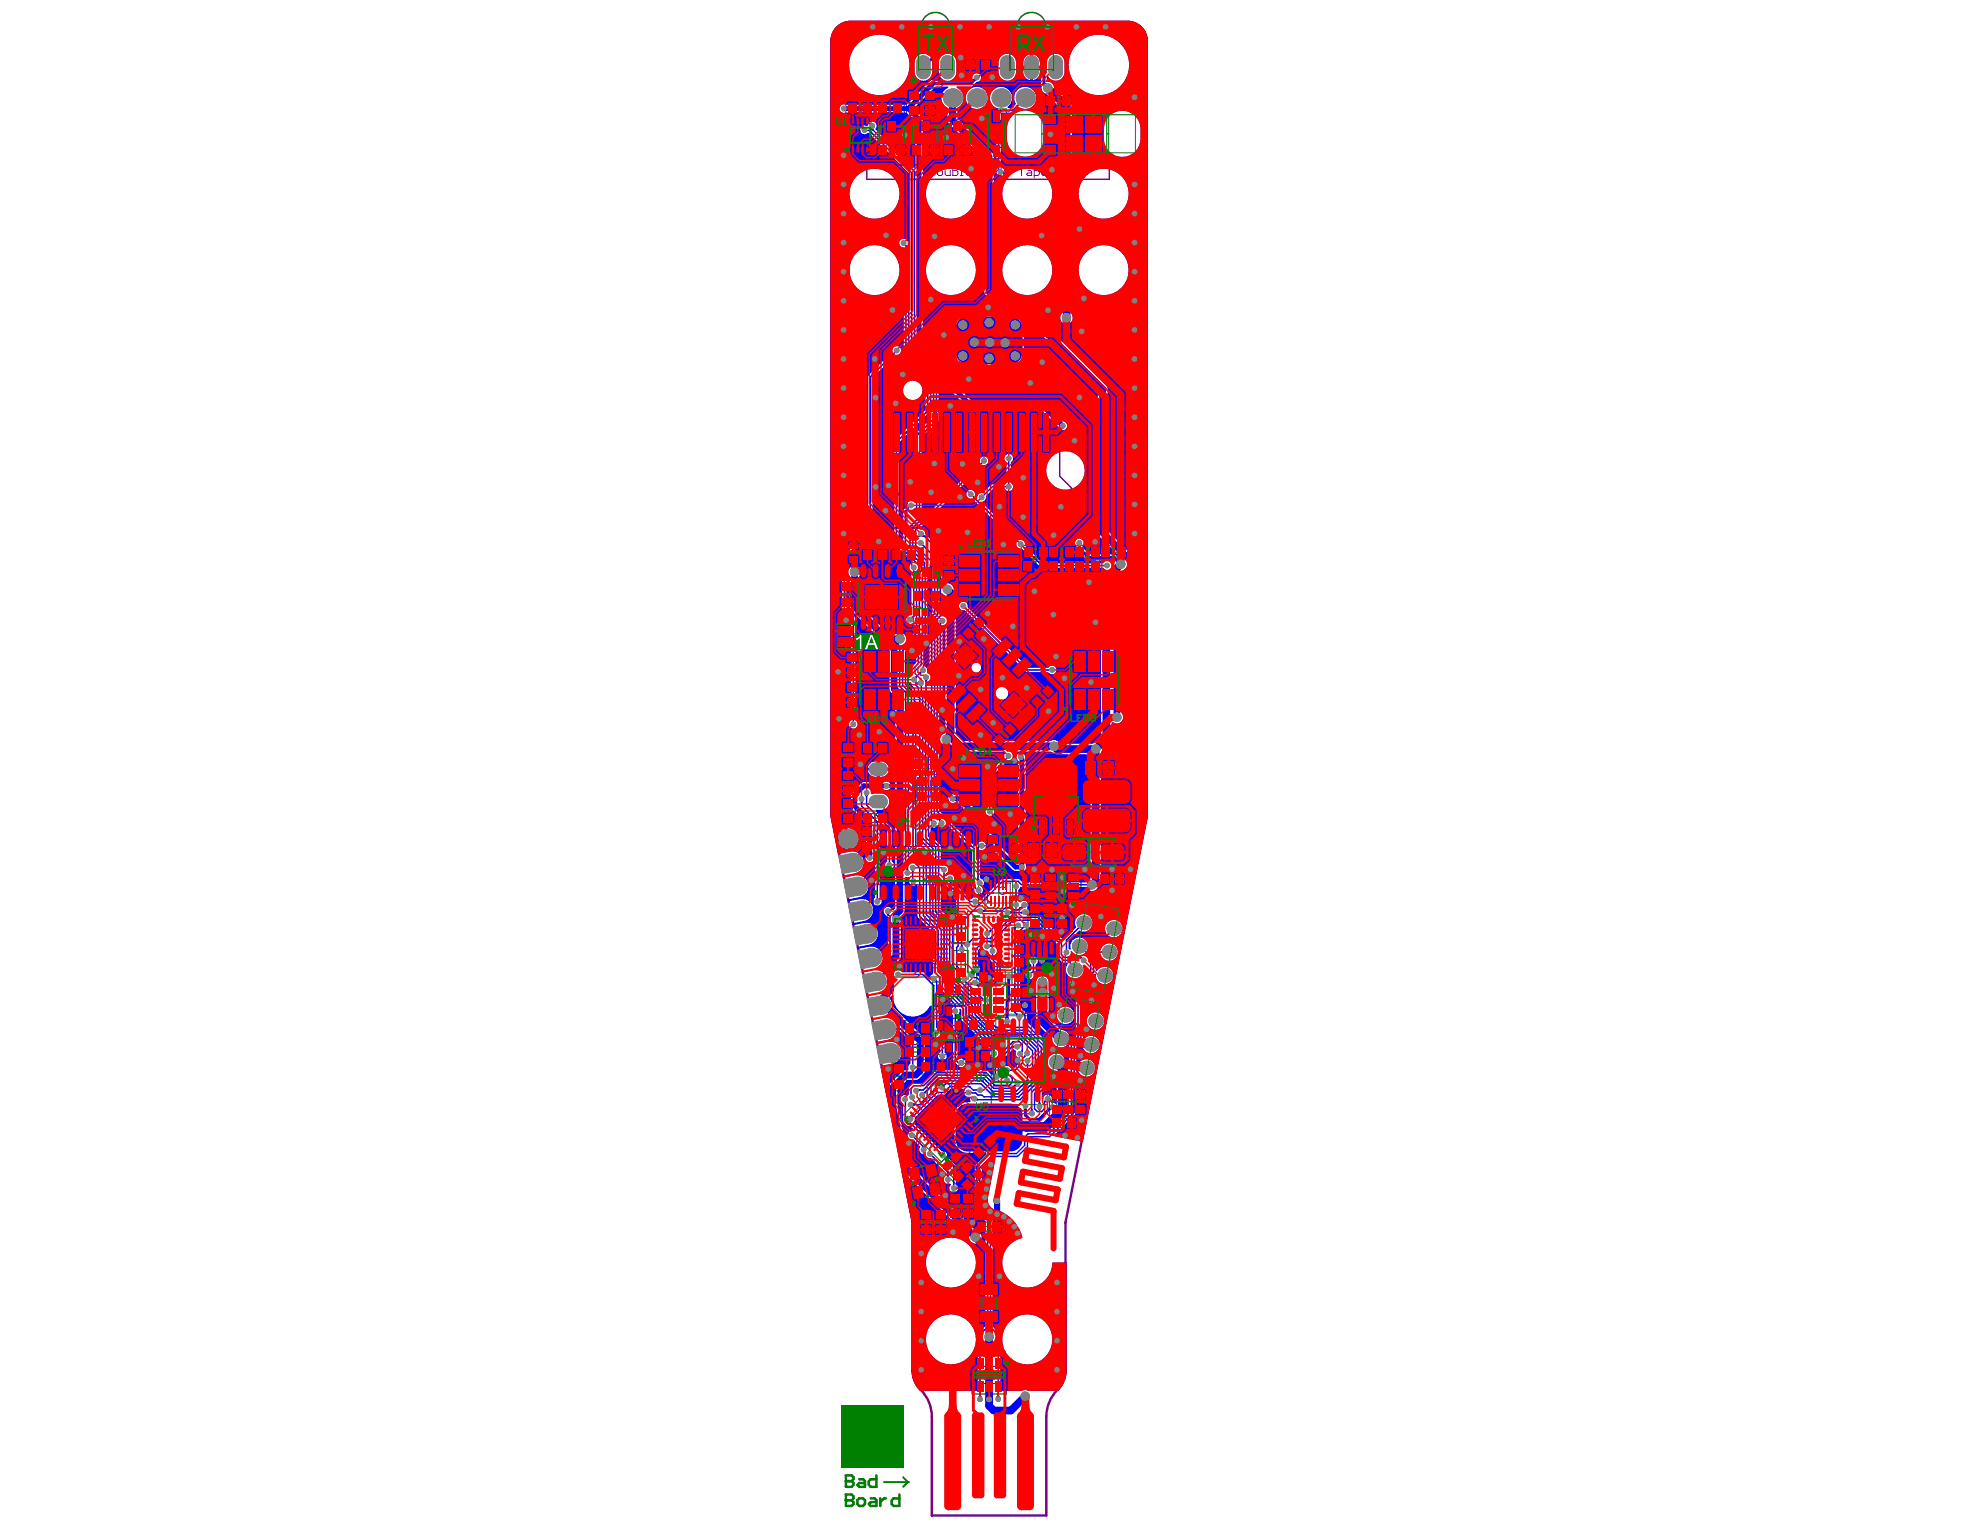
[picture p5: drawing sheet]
<svg xmlns="http://www.w3.org/2000/svg" width="279mm" height="216mm" viewBox="0 0 279 216" stroke-linecap="round" stroke-linejoin="round" font-family="sans-serif">
<g fill="none" stroke="#008000" stroke-width=".14">
<path d="M119.4 14.2h4v2h-4zM119.8 16.6h3.1v5h-3.1zM120.7 19.1h1.3M120.7 15.2h1.3M121.4 18.4v1.4M121.4 14.6v1.3M123.6 14.2h4v2h-4zM124.9 15.2h1.3M125.6 14.6v1.3M127.9 12.5h2v4.1h-2zM128.3 14.5h1.3M128.9 13.9v1.3"/>
<path d="M130.2 12.5h2v4.1h-2zM130.6 14.5h1.3M131.2 13.9v1.3M136 8.2h4v2h-4zM137.4 9.2h1.2M138 8.6v1.3M139.2 15.4h2.8v7h-2.8zM139.9 18.9h1.4M140.6 18.2v1.4M147.3 13.3h4.1v2h-4.1zM148.7 14.3h1.3M149.4 13.6v1.3"/>
<path d="M119.7 76.4h1.5v3.1h-1.5zM119.8 78h1.3M120.4 77.3v1.3M120.7 79.3h7.4v9.9h-7.4zM121.5 77.4h4v2h-4zM122.8 78.4h1.3M123.5 77.7v1.3M125.6 77.4h4v2h-4zM126.9 78.4h1.3M127.6 77.7v1.3M132.9 78.2h2.1v4h-2.1zM134 79.5v1.3"/>
<path d="M144.1 76.9h15v2.1h-15zM145.5 79.8h1.2M145.5 78h1.3M146.1 79.2v1.3M146.1 77.3v1.3M147.8 76.9v3.9M148.1 78.8v2M148.2 76.9v2.1M149.2 78h1.2M149.2 79.8h1.2M149.8 77.3v1.3M149.8 79.2v1.3"/>
<path d="M151.4 76.9v3.9M151.8 76.9v3.9M152.8 78h1.3M152.8 79.8h1.3M153.5 77.3v1.3M153.5 79.2v1.3M155.1 76.9v2.1M155.5 76.9v3.9h-11.4v-2h11.4M156.5 78h1.3M157.1 77.3v1.3M118.4 81.9h2v4h-2zM118.7 83.9h1.3"/>
<path d="M119.2 91.8h2v4.1h-2zM119.2 96h2v4.1h-2zM119.4 83.3v1.2M119.5 98h1.3M119.5 93.9h1.3M120.2 93.2v1.3M120.2 97.4v1.3M123.7 84.2h1.4M124.4 83.6v1.3M133.3 80.2h1.3M135.3 89.3l2.8-2.8 1.5 1.4-2.9 2.9zM137 88.2l.9 .9"/>
<path d="M137.9 88.2l-.9 .9M145 99l2.8-2.8 1.5 1.4-2.9 2.9zM146.7 97.9l.9 .9M147.6 97.9l-.9 .9M118.6 104.5h2.1v11.9h-2.1zM118.6 112.5h2.1M118.6 112.4h2.1M118.6 108.6h2.1M118.6 108.5h2.1M119 114.4h1.3M119 110.5h1.3M119 106.5h1.3"/>
<path d="M119.7 105.9v1.3M119.7 109.8v1.3M119.7 113.8v1.3M121.4 116.4h2v4h-2zM121.4 114.4h4.1v2.1h-4.1zM121.5 104.5h4v2.1h-4zM121.8 118.4h1.2M122.4 117.8v1.3M122.8 115.4h1.3M122.8 105.6h1.3M123.3 116.6h14.8v11.1h-14.8zM123.5 114.8v1.3"/>
<path d="M123.5 104.9v1.3M128.7 106.8h4.1v2.1h-4.1zM129 109.3h4v4h-4zM129.4 111.3h1.3M130.1 110.7v1.2M130.1 107.9h1.3M130.7 107.2v1.3M131 109.3v4M131.1 109.3v4M131.4 111.3h1.2M132 110.7v1.2M139.7 104.4l2.8-2.9 1.4 1.5-2.8 2.8z"/>
<path d="M141.3 103.2l.9 .9M142.2 103.2l-.9 .9M144.7 118.6h4.8v2.6h-4.8zM145.6 110.5h6.8v7.5h-6.8zM146.4 119.9h1.4M147.1 119.3v1.3M148.3 114.2h1.4M149 113.5v1.4M152.8 107.1h4.7v2.5h-4.7zM154.3 119.6v1.3M154.5 108.3h1.3M155.2 107.7v1.3"/>
<path d="M125.2 128.6h9.3v9.3h-9.3zM129.2 133.2h1.3M129.9 132.5v1.4M130 122.1h1.3M130.7 121.5v1.3M131.6 138.6h4.7v10.2h-4.7zM134.6 129h2v4h-2zM134.6 134.1h2v4.1h-2zM135 136.1h1.2M135 131h1.2M135.6 130.4v1.2M135.6 135.5v1.3"/>
<path d="M136.5 128.6h6.7v8.6h-6.7zM136.6 138.7h5.4v4.9h-5.4zM137.8 136.9h4.1v2h-4.1zM139 123.8h3.9v4.4h-3.9zM139.2 132.9h1.3M139.2 137.9h1.3M139.8 132.2v1.4M139.8 137.2v1.3M140.3 126h1.3M140.9 125.3v1.4M142.3 139.1h2v4h-2zM142.8 130.9h2v8h-2z"/>
<path d="M142.8 134.9h2M143.2 132.9h1.3M143.2 136.9h1.3M143.8 132.3v1.2M143.8 136.3v1.2M144.7 132.5h4.8v10.5h-4.8zM145.1 123.1h2v4h-2zM145.1 127.2h5.8v4h-5.8zM145.4 125.1h1.3M145.4 129.2h1.3M146.1 124.4v1.3M146.1 128.6v1.3"/>
<path d="M146.4 137.7h1.4M146.9 127.2v4M147.1 127.2v4M147.1 137.1v1.3M147.3 129.2h1.3M148 128.6v1.3M148.9 127.2v4M149 127.2v4M149.2 125.1h1.3M149.2 129.2h1.3M149.4 122.7v-4.9h9.7v4.9h-12v4.7h5.4v-4.7M149.8 124.4v1.3"/>
<path d="M149.9 128.6v1.3M153.6 120.3h1.4M154.9 123h4v2h-4zM156.2 124h1.3M156.9 123.4v1.2M125.9 149.9h2v4h-2zM126.2 151.9h1.3M126.8 158l6-6 6 6-6 6zM126.9 151.3v1.2M127.5 144h4v5.5h-4zM127.5 147.8h4M127.5 147.4h4"/>
<path d="M127.5 145.7h4M127.5 146h4M128.8 148.5h1.3M128.8 146.7h1.3M128.8 145h1.3M129.5 144.4v1.3M129.5 146.1v1.3M129.5 147.8v1.3M129.7 149.5h4v2.1l-4-.1zM131.1 150.5h1.2M131.6 143.7h4.7M131.7 149.9v1.3"/>
<path d="M132.4 157.5l.9 .9M133.3 157.5l-.9 .9M135.9 146h4v4h-4zM135.9 148h4M136.5 143.6h4v2.1h-4zM137.3 149h1.3M137.3 147h1.3M137.9 144.7h1.3M137.9 146.4v1.3M137.9 148.4v1.3M138.5 144v1.3M138.7 141.1h1.3"/>
<path d="M139.3 140.5v1.3M139.9 143.4h7.9v12.5h-7.9zM142.7 141.1h1.3M143.2 149.6h1.3M143.3 140.5v1.2M143.8 148.9v1.4M148.1 157.4h4v2h-4v-6h5.3v4.1h-5.3M148.5 155.5h1.3M149.1 154.8v1.3M149.5 158.4h1.2M149.7 153.4v4.1M150.1 157.8v1.3"/>
<path d="M150.1 155.5h1.3M150.1 153.4v4.1M150.8 154.8v1.3M151.4 153.4v4.1M151.8 153.4v4.1M151.8 155.5h1.3M152.4 154.8v1.3M127.7 164.6l4.5-.8 1 5-4.5 .9zM129.7 170.4h4v4.1h-4zM130 172.4h1.3M130.4 166.3l.2 .8M130.7 171.8v1.3"/>
<path d="M130.9 166.6l-.8 .2M131.7 170.4v4.1M132.1 172.4h1.3M132.3 164.5l2.7-2.6 2.8 2.8-2.6 2.7zM132.7 171.8v1.3M133.5 163.3l2.9 2.9M133.7 168.2h3.9v4h-3.9zM133.7 163.1l2.9 2.9M134 164.8l.9 .9M134.1 170.2h1.3M134.7 169.6v1.3M134.9 164.8l-.9 .9"/>
<path d="M135.1 167.2l2.9-2.9 1.4 1.4-2.8 2.9zM135.2 163.6l.9 .9M135.6 168.2v4M135.7 168.2v4M136 170.2h1.2M136.1 163.6l-.9 .9M136.6 169.6v1.3M136.8 162.6l2.8-2.9 1.4 1.5-2.8 2.8zM136.8 166l.9 .9M137.6 172.1h4v2h-4zM137.7 166l-.9 .9M138.4 161.4l1 .9"/>
<path d="M138.9 173.1h1.3M139.4 161.4l-1 .9M139.6 172.4v1.3M137.1 191.3h4.9v5.4h-4.9zM138 180.8h3.1v6.2h-3.1zM138.9 194h1.3M138.9 183.9h1.3M139.6 183.2v1.4M139.6 193.3v1.4"/>
</g>
<g fill="#008000">
<circle cx="133.9" cy="146.3" r=".34"/>
<circle cx="133.9" cy="141.1" r=".34"/>
</g>
<g fill="none" stroke="#800080" stroke-width=".14">
<path d="M120 17.5h2.8v3.2h-2.8zM120.2 14.6h2.3v1.3h-2.3zM124.4 14.6h2.3v1.3h-2.3zM128.3 13.4h1.3v2.3h-1.3zM130.6 13.4h1.3v2.3h-1.3zM136.9 8.6h2.2v1.3h-2.2zM139.5 17h2.2v3.8h-2.2zM148.2 13.6h2.3v1.3h-2.3zM119.8 76.8h1.3v2.3h-1.3zM122.3 77.7h2.3v1.3h-2.3zM126.4 77.7h2.3v1.3h-2.3zM133.3 79h1.3v2.3h-1.3z"/>
<path d="M145 79.2h2.3v1.3h-2.3zM145 77.3h2.3v1.3h-2.3zM148.7 77.3h2.2v1.3h-2.2zM148.7 79.2h2.2v1.3h-2.2zM152.3 77.3h2.3v1.3h-2.3zM152.3 79.2h2.3v1.3h-2.3zM156 77.3h2.3v1.3h-2.3zM118.7 82.8h1.3v2.2h-1.3zM119.5 92.7h1.3v2.3h-1.3zM119.5 96.9h1.3v2.3h-1.3zM121 81.5h6.8v5.4h-6.8zM136.2 89l1.6-1.6 .9 .9-1.6 1.6z"/>
<path d="M145.9 98.7l1.6-1.7 .9 1-1.6 1.6zM119 105.4h1.3v2.3h-1.3zM119 109.3h1.3v2.3h-1.3zM119 113.3h1.3v2.3h-1.3zM121.8 117.3h1.2v2.3h-1.2zM122.3 114.8h2.3v1.3h-2.3zM122.3 104.9h2.3v1.3h-2.3zM123.9 119.5h13.5v5.3h-13.5zM129.4 110.2h1.3v2.2h-1.3zM129.6 107.2h2.3v1.3h-2.3zM131.4 110.2h1.2v2.3h-1.2zM140.5 104l1.7-1.6 .9 .9-1.7 1.6z"/>
<path d="M145.6 119h3v1.8h-3zM145.9 112.5h6.2v3.5h-6.2zM153.7 107.4h3v1.8h-3zM126.5 129.9h6.7v6.7h-6.7zM132.3 139.5h.7M132.3 139.7h.7M134.9 139.5h.6M134.9 139.7h.6M135 129.9h1.2v2.3h-1.2zM135 135h1.2v2.3h-1.2zM137.3 129.4h5.1v7h-5.1zM138.1 139h2.4v4.2h-2.4z"/>
<path d="M138.7 137.2h2.3v1.3h-2.3zM139.3 124.6h3.3v2.8h-3.3zM142.7 140h1.3v2.2h-1.3zM143.2 131.7h1.3v2.3h-1.3zM143.2 135.7h1.3v2.3h-1.3zM145.1 134.7h4v6.1h-4zM145.4 123.9h1.3v2.3h-1.3zM145.4 128.1h1.3v2.3h-1.3zM147.3 128.1h1.3v2.3h-1.3zM148.7 123h2.3v4.1h-2.3zM149.2 128.1h1.3v2.3h-1.3zM155.7 123.4h2.3v1.2h-2.3z"/>
<path d="M126.2 150.8h1.3v2.3h-1.3zM128 158l4.8-4.9 4.9 4.9-4.9 4.8zM128.3 144.4h2.3v1.3h-2.3zM128.3 146.1h2.3v1.3h-2.3zM128.3 147.8h2.3v1.3h-2.3zM130.6 149.9h2.3l-.1 1.3h-2.2zM132 145.4l.1 .1M132 140.3l.1 .1M132 140.3v1.7M132 145.4v1.7M132 147.1h3.9M132 145.4h3.9"/>
<path d="M132 142h3.9M132 140.3h3.9M132.1 147l-.1 .1M132.1 141.9l-.1 .1M132.1 140.4v1.5M132.1 145.5v1.5M132.1 147h3.7M132.1 145.5h3.7M132.1 141.9h3.7M132.1 140.4h3.7M132.3 145.4v-1h.7v1M132.3 144.7h.7"/>
<path d="M132.3 144.8h.7M132.3 140.3v-1.1h.7v1.1M132.3 145.2h.7M132.3 140h.7M133.6 147.1v1h.6v-1M133.6 147.9h.6M133.6 147.7h.6M133.6 142v1h.6v-1M133.6 147.4h.6M133.6 142.7h.6M133.6 142.6h.6M133.6 142.2h.6"/>
<path d="M134.9 145.4v-1h.6v1M134.9 144.7h.6M134.9 144.8h.6M134.9 145.2h.6M134.9 140.3v-1.1h.6v1.1M134.9 140h.6M135.8 140.4v1.5M135.8 145.5v1.5M135.8 147l.1 .1M135.8 141.9l.1 .1M135.9 145.4l-.1 .1M135.9 140.3l-.1 .1"/>
<path d="M135.9 140.3v1.7M135.9 145.4v1.7M136.8 146.4h2.3v1.3h-2.3zM136.8 148.4h2.3v1.3h-2.3zM137.4 144h2.3v1.3h-2.3zM140.2 146h7.3v7.3h-7.3zM148.5 154.3h1.3v2.3h-1.3zM149 157.8h2.3v1.3h-2.3zM150.1 154.3h1.3v2.3h-1.3zM151.8 154.3h1.3v2.3h-1.3zM130 171.3h1.3v2.3h-1.3zM132.1 171.3h1.3v2.3h-1.3z"/>
<path d="M133.2 164.9l.9-.9 1.6 1.6-.9 .9zM134.1 169.1h1.3v2.3h-1.3zM135.3 162.8l1.6 1.6-.9 .9-1.6-1.6zM136 169.1h1.2v2.3h-1.2zM136 166.8l1.6-1.6 .9 .9-1.6 1.6zM137.6 162.2l1.7-1.6 .9 .9-1.7 1.6zM138.4 172.4h2.3v1.3h-2.3zM137.5 192.8h4.2v2.4h-4.2zM138.4 181.6h2.3v4.5h-2.3z"/>
</g>
<path d="M117.7 29.3h2.1v28.9h-2.1M122.3 23.3v2h34.2v-2M161.4 29.3h-2v28.9h2M124.7 61.1h24.8v6.1l1.7 1.6v6.9h-23.2v-4.6l-3.3-3.8z" fill="none" stroke="#800080" stroke-width=".2"/>
<path d="M117.7 23.3h43.7v51.2h-43.7z" fill="none" stroke="#800080" stroke-width=".34"/>
<g fill="#800080">
<path d="M151.2 118.2h.8v4.1h-.8z" fill-rule="evenodd"/>
<path d="M139.5 17h2.2v.5h-2.2z" fill-rule="evenodd"/>
</g>
<g fill="none" stroke="#800080" stroke-width=".14">
<path d="M118.1 39v.7M118.1 39.3h1.1M118.9 37.9v.5l.1 .2 .2-.2v-.5h-.5l-.2 .2v.3M119.2 35.9v.4l-.2 .1h-.3l-.2-.1v-.4l.2-.2h.2v.7M119.2 37.5v-.5l-.2-.2h-.3l-.2 .2v.5h1.1M131.2 23.7h.6l.1 .2v.7l-.1 .2h-.6zM132.3 24.2l.2-.2h.3l.2 .2v.4l-.2 .2h-.3l-.2-.2zM133.4 24v.6l.1 .2h.6v-.8M134.4 23.7v1.1h.6l.2-.2v-.4l-.2-.2h-.6M135.5 24.8h.4M135.5 23.7h.2v1.1M136.4 24.4h.7v-.2l-.1-.2h-.4l-.2 .2v.4l.2 .2h.4"/>
<path d="M139.3 23.9l-.2-.2h-.3l-.2 .2v.1l.2 .2h.3l.2 .2v.2l-.2 .2h-.3l-.2-.2M139.7 24.8h.3M139.7 24h.1v.8M139.8 23.7h.1M141.3 23.7v1.1h-.6l-.1-.2v-.4l.1-.2h.6M141.6 24.4h.7v-.2l-.1-.2h-.4l-.2 .2v.4l.2 .2h.4M143.8 23.7h.7M144.1 23.7v1.1M145 24h.4l.2 .2v.6h-.6l-.1-.2 .1-.2h.6M145.9 24.8h.6l.2-.2v-.4l-.2-.2h-.6v1.1M147 24.4h.7v-.2l-.1-.2h-.4l-.2 .2v.4l.2 .2h.4M159.8 39.3h1.1"/>
<path d="M159.8 39v.7M160.5 37.9v.5l.2 .2 .2-.2v-.5h-.6l-.2 .2v.3M160.9 37.5v-.5l-.2-.2h-.4l-.2 .2v.5h1.1M160.9 35.9v.4l-.2 .1h-.4l-.2-.1v-.4l.2-.2h.2v.7M118.1 43.6h.1M118.1 51.7l.2-.2h.7l.2 .2v.5h-1.1zM118.1 42.2h1.1v.5l-.2 .2h-.3l-.2-.2v-.5M118.1 49h1.1v-.5l-.2-.2h-.3l-.2 .2v.5M118.3 44.2l-.2 .1v.4l.2 .2h.2l.2-.2v-.4l.2-.1h.1l.2 .1v.4l-.2 .2M118.5 49.4h.7v.5l-.2 .2h-.5M118.5 50.6l.2-.2h.3l.2 .2v.4l-.2 .2h-.3l-.2-.2zM119.2 41.3v.3l-.2 .2h-.3l-.2-.2v-.3l.2-.2h.2v.7"/>
<path d="M119.2 43.4v.4M119.2 46.5v.4l-.2 .1h-.3l-.2-.1v-.4l.2-.2h.2v.7M119.2 47.6v.3M119.2 47.7h-1.1v.2M119.2 43.6h-.7v.2M159.8 43.6h.1M159.8 51.7l.2-.2h.7l.2 .2v.5h-1.1zM159.8 49h1.1v-.5l-.2-.2h-.4l-.2 .2v.5M159.8 42.2h1.1v.5l-.2 .2h-.4l-.2-.2v-.5M160 44.2l-.2 .1v.4l.2 .2h.1l.2-.2v-.4l.2-.1h.2l.2 .1v.4l-.2 .2M160.1 50.6l.2-.2h.4l.2 .2v.4l-.2 .2h-.4l-.2-.2zM160.1 49.4h.8v.5l-.2 .2h-.6"/>
<path d="M160.9 47.7h-1.1v.2M160.9 46.5v.4l-.2 .1h-.4l-.2-.1v-.4l.2-.2h.2v.7M160.9 43.6h-.8v.2M160.9 41.3v.3l-.2 .2h-.4l-.2-.2v-.3l.2-.2h.2v.7M160.9 43.4v.4M160.9 47.6v.3"/>
<circle cx="122.3" cy="85.7" r=".67"/>
<circle cx="147.2" cy="114.7" r=".67"/>
<circle cx="125.2" cy="123.6" r=".67"/>
<circle cx="132" cy="135.4" r=".67"/>
<circle cx="138.3" cy="135.2" r=".67"/>
<circle cx="141.5" cy="125.7" r=".54"/>
<circle cx="147.9" cy="135.9" r=".67"/>
<circle cx="135.4" cy="140.8" r=".23"/>
<circle cx="135.4" cy="145.9" r=".23"/>
<circle cx="141.4" cy="152" r=".67"/>
<circle cx="132.8" cy="161.1" r=".67"/>
</g>
<path d="M128.8 193.4a4.3 4.3 0 0 0 1.5 3.2 5.3 5.3 0 0 1 1.2 3.3v14h16.2v-14a5.6 5.6 0 0 1 1.8-4.1 3.9 3.9 0 0 0 .8-2.4v-20.9l11.5-57.2v-109.5a2.69 2.69 0 0 0-2.7-2.7h-39.1a2.69 2.69 0 0 0-2.7 2.7v109.3l11.5 57.3v21.1" fill="none" stroke="#800080" stroke-width=".34"/>
<g fill="#808080">
<path d="M119.6 127.4l1.8-.3 .5 2.6-1.8 .4z" fill-rule="evenodd"/>
<path d="M122.3 140.9l1.7-.4 .6 2.7-1.8 .3z" fill-rule="evenodd"/>
<path d="M123.6 147.6l1.8-.4 .5 2.7-1.8 .3z" fill-rule="evenodd"/>
<path d="M121.6 137.5l1.8-.3 .5 2.6-1.8 .3z" fill-rule="evenodd"/>
<path d="M120.3 130.8l1.7-.3 .6 2.6-1.8 .3z" fill-rule="evenodd"/>
<path d="M118.9 124.1l1.8-.4 .5 2.7-1.7 .3z" fill-rule="evenodd"/>
<path d="M117.6 117.4l1.8-.4 .5 2.7-1.8 .3z" fill-rule="evenodd"/>
<path d="M118.3 120.7l1.8-.3 .5 2.6-1.8 .4z" fill-rule="evenodd"/>
<path d="M122.9 144.2l1.8-.3 .5 2.6-1.8 .4z" fill-rule="evenodd"/>
<path d="M120.9 134.2l1.8-.4 .5 2.6-1.7 .4z" fill-rule="evenodd"/>
</g>
<g fill="#00f">
<path d="M121.3 113h.6l-.2 .4h-.2z"/>
<path d="M128.8 155.6l.3 .2v.2l-.3 .2z"/>
<path d="M129.5 153.6l.3 .1 .1 .2-.3 .2z"/>
<path d="M128.5 122.7h.6l-.2 .4h-.2z"/>
<path d="M127.9 122.5h.2l.2 .4h-.5z"/>
<path d="M128.9 95.5l.4-.1 .2 .1-.1 .3z"/>
<path d="M128.5 87l.4-.1 .1 .2-.1 .3z"/>
<path d="M131.9 138.5l.3-.3v.2l-.1 .2z"/>
<path d="M132.4 115.7l.2-.1 .4 .2-.5 .2z"/>
<path d="M131.3 115.9l.2-.2 .1 .1-.2 .2z"/>
<path d="M132.6 87.6l.4 .4-.2 .2-.2-.1z"/>
<path d="M138.2 196.8h.2l.2 .4h-.6z"/>
<path d="M137.6 139.1l.4-.4v.3l-.1 .2z"/>
<path d="M137.3 138l.2-.2v.1l-.1 .1z"/>
<path d="M137.9 124h.2l.2 .2-.5 .3z"/>
<path d="M140.7 196.8h.3l.1 .3h-.5z"/>
<path d="M139.5 133.2l.4 .2v.2l-.3 .2z"/>
<path d="M139.4 131.3l.3-.1 .1 .2-.1 .4z"/>
<path d="M143.2 152.8l.4 .4-.4 .1-.1-.1z"/>
<path d="M141.5 152.5l.3-.2 .2 .5-.4-.1z"/>
<path d="M142.9 147.6l.4-.2v.6l-.4-.2z"/>
<path d="M141.9 143.5h.4l.1 .3h-.6z"/>
<path d="M143.3 143.1l.2-.1 .3 .1-.4 .4z"/>
<path d="M142.1 138h.5l-.1 .3h-.4z"/>
<path d="M143.3 130.6l.2 .4h-.2l-.2-.1z"/>
<path d="M141.8 128.9l.5 .3-.4 .1-.2-.1z"/>
<path d="M142.5 128.5l.3 .2v.2l-.3 .2z"/>
<path d="M145.5 156.5h.2l.2 .3-.6 .1z"/>
<path d="M144.4 156.3h.6l-.1 .3h-.4z"/>
<path d="M144.7 150h.6l-.2 .3h-.2z"/>
<path d="M148.1 156.1l.3 .5-.3 .1-.1-.4z"/>
<path d="M147.4 155.1l.4 .4-.3 .1-.2-.2z"/>
<path d="M147.2 12l.2-.3 .5 .2-.6 .6z"/>
<path d="M152.6 135l.2 .1-.3 .3-.1-.2z"/>
<path d="M122.8 18l.5 .1v.2l-.2 .1z"/>
<path d="M129.8 94.6l.4 .4-.3 .1-.2-.1z"/>
<path d="M137.9 154.9l.2 .2-.1 .2-.4 .1z"/>
<path d="M136.5 132.9l.3-.1 .2 .1-.1 .4z"/>
<path d="M148 150.8h.2l.3 .2 .6 .2v4.5l-.2 .1-.1-.2h-.4l-.1-.1a.65 .65 0 0 0-.3-1 .65 .65 0 0 0-.8 .7l-.2-.1v-.8l1-1.1z"/>
<path d="M124.2 137.3h.3l.3-.1 .2 .1-.2 .3 .1 .3z"/>
<path d="M122 112.1h.6l-.2 .4h-.2z"/>
<path d="M130 161.7l.2-.1 .4 .3-.6 .1z"/>
<path d="M132.9 153l.4-.1 .1 .2-.1 .3z"/>
<path d="M135.6 133.3h.2l.2 .4h-.6z"/>
<path d="M130.4 95.9h.6l-.2 .3h-.2z"/>
<path d="M146.6 155.5h.2l.2 .4h-.6z"/>
<path d="M144 128.7l.3-.2 .1 .6-.4-.2z"/>
<path d="M138.6 128.3l.3 .1v.2l-.3 .2z"/>
<path d="M132.8 124.4l.1-.1 2 2v4.1h-.2l-1.9-2z"/>
<path d="M141.2 149.8l1.7-1.8 .1 .1a.46 .46 0 0 1 .3 .6 .62 .62 0 0 0 .6 .6l.1 .6-.9 .8h-.5a.63 .63 0 0 0-.7-.3 .63 .63 0 0 0-.4 .6l-.2 .1-.1-.1z"/>
<path d="M127.7 123.8l.6-.1 .1 .3a.61 .61 0 0 0 .1 .8 .61 .61 0 0 0 .8 0l.2 .1v4.5l2.2 2.2v5.7l-.7 .6-.6-.6-.2-.1h-2.9a.63 .63 0 0 0-.8-.3h-.2v-.9l.6-.6 .2-.4v-5.7l.5-.5 .1-.3z"/>
<path d="M127.7 92l1.4-1.5 .2 .1v2.9l-1.5 1.5-.1-.1z"/>
<path d="M131.2 79.6h.1l.3 .2v6.6l-.4 .6v8l-.2 .1-.1-.1-.1-.2a.64 .64 0 0 0-.5-.9v-3.4l.6-.7v-8.5l.3-.4z"/>
<path d="M133 88.2h.4v14.9l-.1 .4a.86 .86 0 0 0-.6 .6h-.2v-5l.5-.6z"/>
<path d="M138 134.1l.5-.5 .2 .1a.59 .59 0 0 0 .6 .5l.4 .5 .1 .8 .6 .7v1.5l-.7 .7h-1l-.6-.7h-.3l-.1-.3a.61 .61 0 0 0 .6-.5 .61 .61 0 0 0-.3-.7z"/>
<path d="M123.7 147l1.6-.3a1.52 1.52 0 0 0 1.2-1.2h.5l1.5 1.5v3.1a.64 .64 0 0 0-.3 .8l-.1 .1-.6 .1-.2 .1-1.8 1.8-.2 .5v1.2l-.2 .1-.8-4.3v-.1l1.6-.3a1.57 1.57 0 0 0 1.3-1.8 1.57 1.57 0 0 0-1.9-1.3l-1.7 .4z"/>
<path d="M138.6 165l1.4-1.5h.3l.2 .1-1.1 5.4a1.47 1.47 0 0 0 1.5 1.8 5.4 5.4 0 0 1 3.3 3.9l-1.2 .5-.6 .5-.7 1.1-.2 .7v1.3l.2 .7 .7 1.1 .6 .5 1.3 .5h1.3l.7-.2 .6-.3 1-1 .3-.6 .3-1.3h2v15.2a4 4 0 0 1-1.2 2.9h-4.2a.88 .88 0 0 0-.9 0h-2.9l-.1-.2v-7.7l-.1-.2-1-1v-15.2l-.1-.2-1.4-1.4zM141.4 189a3.5 3.5 0 0 0 7.1 0 3.5 3.5 0 0 0-7.1 0z"/>
<path d="M145.4 130.2h.7l3 2.9v1.9l.8 .8h.6l.2 .2a1.24 1.24 0 0 0 0 1.6 1.24 1.24 0 0 0 1.6 .3l.1 .1-.6 .8v7.5l-.8 .8-.1-.1a1.22 1.22 0 0 0-1.2-1.7l-1.7-1.7v-5a.88 .88 0 0 0-.9-.9 .88 .88 0 0 0-.9 .9v5.6l.3 .4 2 2a1.23 1.23 0 0 0 .8 1.2 1.23 1.23 0 0 0 1.4-.5l.2 .1v2.8l-.2 .1a.81 .81 0 0 1-.5-.8 1.23 1.23 0 0 0-2-.5l-.2-.1v-1.6l-3.1-3.1v-1.1l-.9-1v-10.4l.6-.6a.62 .62 0 0 0 .6-.1 .62 .62 0 0 0 .1-.7zM145.4 135.2a.6 .6 0 0 0 .1 .9v.8l-.1 .1a.61 .61 0 0 0-.8 .6 .61 .61 0 0 0 .7 .6 .61 .61 0 0 0 .5-.7l.3-.4v-1a.61 .61 0 0 0 .2-.9 .61 .61 0 0 0-.9 0zM149.1 143.3a1.25 1.25 0 0 0 2.5 0 1.25 1.25 0 0 0-2.5 0z"/>
<path d="M125.9 140.4l.2 .1v.2a2.61 2.61 0 0 0 .4 1.5 2.62 2.62 0 0 0 1.2 1l1.1 .2a2.81 2.81 0 0 0 1.9-.7l.5-.7 .3-.1v3.6a.63 .63 0 0 0 .2 .8 .63 .63 0 0 0 .8-.1l.2 .1v2.2a.61 .61 0 0 0-.2 .9 .61 .61 0 0 0 .9 0 .61 .61 0 0 0-.1-.9v-2.9l-.8-.8v-4.7h.1l1.9 1.8v.3a.6 .6 0 0 0 0 1v6.3l.5 .7a.62 .62 0 0 0 .9 .4 .62 .62 0 0 0 .2-.9 .62 .62 0 0 0-.9-.2l-.1-.1v-6.2a.59 .59 0 0 0 .2-.8l.2-.1 .2 .2v1.3l.1 .3 4 4.1a.61 .61 0 0 0 .3 1.1l.1 2.3-.1 .1h-.2l-.6-.6-.2-.1h-7l-1.9 1.9h-1.3l-.2 .1-.4 .5v.9l-.2 .2a.61 .61 0 0 0-.9 .2 .61 .61 0 0 0 .3 .9v2.6l.6 .6h.4l.5 .6-.1 .1a.61 .61 0 0 0-.8 .5 .61 .61 0 0 0 .7 .7l1.1 1a.64 .64 0 0 0-.1 .8 .64 .64 0 0 0 .8 .2v.2a.58 .58 0 0 0 .8 .4l2.1 2.1v.4a.61 .61 0 0 0-.3 .8 .61 .61 0 0 0 .8 .3l.2 .1a.63 .63 0 0 0 .2 1.1 .63 .63 0 0 0 .8-.8l-.3-.3v-2.6l-1.3-1.3a.6 .6 0 0 0-.7-.7l-4-4 .2-.8 3.2-3.2 1-.1 .8-.8h2l.1 .2a.6 .6 0 0 0-.1 .7 .6 .6 0 0 0 .6 .3l.2 .1 .1 .5-.1 .1a1.95 1.95 0 0 0-2.3 1.9v3.4a1.9 1.9 0 0 0 1.9 1.9h2.6l.1 .2-1.6 1.5-.1 .3v6l.1 .2 1.5 1.4v14.8l-1 1-.1 .2v8h-8.2a4 4 0 0 1-1.2-2.8v-21.1l-1.4-7.1 .2-.1 9.4 9.5a.88 .88 0 0 0 .9 .8 .88 .88 0 0 0 .8-.9 .88 .88 0 0 0-.8-.9l-9.1-9.1-.3-.7-1.7-8v-2.1l1.5-1.4h1.1a1.82 1.82 0 0 0 1.3-1.3v-4.5l-4.6-4.7-.1-.4-.3-.7zM130.6 178.2a3.5 3.5 0 0 0 7.1 0 3.5 3.5 0 0 0-7.1 0zM130.6 189a3.5 3.5 0 0 0 7.1 0 3.5 3.5 0 0 0-7.1 0z"/>
<path d="M132.5 104.6h.2a.88 .88 0 0 0 1.4 .4l.9 .8 .5 .3h6.3l.1 .1a.59 .59 0 0 0-.2 .7l-2.3 2.4v4.7a.61 .61 0 0 0-.2 .9 .61 .61 0 0 0 .9 0 .61 .61 0 0 0-.1-.9v-4.5l2.2-2.2a.61 .61 0 0 0 .7-.3 .61 .61 0 0 0-.2-.8l.1-.1h5.5l.8 .4h4.8v17.5l-.4 .2-.2 .3h-9l-.6-.5h-2.2l-.2 .1-2.9 2.9h-.2a.62 .62 0 0 0-1.1-.2l-.2 .1-2.4-2.5a.61 .61 0 0 0 0-.8 .61 .61 0 0 0-.8-.1l-.2-.1v-.1a.61 .61 0 0 0 .2-.9 .61 .61 0 0 0-.8-.2l-.1-.1-.1-2.8-1.4-1.5v-1l.2-.1a.58 .58 0 0 0 .7-.1h.2a.62 .62 0 0 0 1.1-.2l.1-.1 3.6 3.6v5.2l.3 .5a.61 .61 0 0 0 .7 .6 .61 .61 0 0 0 .4-.9v-.3a.61 .61 0 0 0 .2-.6 .61 .61 0 0 0-.5-.4v-3.9l.1-.2a.61 .61 0 0 0 .7-.5 .61 .61 0 0 0-.5-.7 .61 .61 0 0 0-.7 .6l-.3 .1-5.1-5zM134 112.3a.61 .61 0 0 0-.1 .8 .61 .61 0 0 0 .8 .2h.4l5.1 5v1.5l.1 .4 2.6 2.5 .4 .2h.6a.61 .61 0 0 0 .7-.1 .61 .61 0 0 0 .1-.7v-15.1a.65 .65 0 0 0-.7-.7 .65 .65 0 0 0-.5 .8l.1 .2v14.4h-.1l-2.2-2.1v-1.5l-.2-.4-5.3-5.4-.4-.1h-.7a.6 .6 0 0 0-.7 .1z"/>
<path d="M128.9 15.3l3.1-3.1h1.8v.2a1.54 1.54 0 0 0-1 1.4 1.54 1.54 0 0 0 .9 1.4v1.8l.2 .5 5 4.9v19l2.4 2.4h2.3l11.3 11.4v20l.2 .5 2.9 2.8-.1 .2-.7-.4h-3.4l-1.1-1.1v-.1a.62 .62 0 0 0 0-.9 .62 .62 0 0 0-.8 0 .62 .62 0 0 0 0 .9l.1 .6 1.4 1.4h2.5v.2l-.2 .2h-8.5l-2.6-2.6a.6 .6 0 0 0-.7-.7l-5.3-5.2 .1-.2a.58 .58 0 0 0 .4-.8l1-1h1.7a.61 .61 0 0 0 1 .1 .61 .61 0 0 0-.1-.9v-3a.61 .61 0 0 0 .1-.9 .61 .61 0 0 0-.9 0 .61 .61 0 0 0 .1 .9v3l-.2 .2h-1.9l-1.2 1.2a.58 .58 0 0 0-.8 .4l-.2 .1-.1-.2a.61 .61 0 0 0-.6-.8 .61 .61 0 0 0-.6 .7 .61 .61 0 0 0 .7 .5l6.3 6.3a.6 .6 0 0 0 .8 .8l2.7 2.7h8.8l.4 .3v.2l-.5 .5-.2 .6v22.2l-1 .9-.2 .1h-4.7a.87 .87 0 0 0-1.2-.3h-12.5l-1-1 .1-20-.1-.2-.3-.4a.87 .87 0 0 0-1.3-.5l-.2-.1v-4.6l-1.9-1.9a1.78 1.78 0 0 1-.7-1l-.2-.1-.4-.1-.1-.1 9-9a.61 .61 0 0 0 .8-.5 .61 .61 0 0 0-.7-.7 .61 .61 0 0 0-.5 .8l-8.1 8h-.1v-11.4l2.3-2.4v-5.7l.2-.1 4 4h10.1l2.7 2.7a.61 .61 0 0 0 1 .2 .61 .61 0 0 0-.2-1l-3.1-3h-10l-6.9-6.8v-32.8l-.1-.4zM130.6 27.3a3.5 3.5 0 0 0 7.1 0 3.5 3.5 0 0 0-7.1 0zM130.6 38.1a3.5 3.5 0 0 0 7.1 0 3.5 3.5 0 0 0-7.1 0zM135.2 45l-.5 .8-.1 .5v3.4a1.9 1.9 0 0 0 1.9 1.9h6.1a1.9 1.9 0 0 0 1.9-1.9v-3.4a1.9 1.9 0 0 0-1.9-1.9h-6.1l-.5 .1zM147.6 66.4a2.75 2.75 0 0 0 5.5 0 2.75 2.75 0 0 0-5.5 0zM137.1 94.2a.7 .7 0 0 0 1.4 0 .7 .7 0 0 0-1.4 0zM135.5 85.1a.61 .61 0 0 0-.1 .7 .61 .61 0 0 0 .7 .3l8.6 8.7h.3h2.9a.61 .61 0 0 0 1 .2 .61 .61 0 0 0 0-.9 .61 .61 0 0 0-1 .1h-2.8l-8.6-8.5a.61 .61 0 0 0-.3-.7 .61 .61 0 0 0-.7 .1zM140.5 97.8a.9 .9 0 0 0 1.8 0 .9 .9 0 0 0-1.8 0z"/>
<path d="M117.8 4a2.82 2.82 0 0 1 2.2-1.1h39.4a2.85 2.85 0 0 1 2.6 2.9v109.5l-9.2 45.8-4-.8v-.1l3.1-3.1v-9.4l.7-.7 .2 .1a1.24 1.24 0 0 0 1.3 1.5 1.24 1.24 0 0 0 .9-1.8 1.24 1.24 0 0 0-2-.2l-.2-.1v-7.5l1.7-1.6 .2 .1-.1 .2a1.24 1.24 0 0 0 1.7 1.1 1.24 1.24 0 0 0 .5-2 1.24 1.24 0 0 0-2 .3l-.2-.1v-1.9l.5-.4h.2a1.24 1.24 0 0 0 1.9 .7 1.24 1.24 0 0 0 0-2.1 1.24 1.24 0 0 0-1.9 .7l-.4 .1-.8 .7-.7-.7 .1-.3a1.24 1.24 0 0 0-1.3-1.5 1.24 1.24 0 0 0-1.1 1.6l-.1 .1-.2-.1v-1.1l1.5-1.5h.1a1.24 1.24 0 0 0 1.8-.9 1.24 1.24 0 0 0-1.5-1.4 1.24 1.24 0 0 0-.8 1.8l-1.7 1.8h-.2l-3.4-3.4-.2-.1h-1.1l-.1-.1a.68 .68 0 0 0-.3-.9 .61 .61 0 0 0 0-.8 .61 .61 0 0 0-.9 0h-.2l-.1-.1v-1.6l.3-.5 9.3 .1a.88 .88 0 0 0 .9 .5 .88 .88 0 0 0 .8-.6l.3-.5 .1-.3v-18.1l.1-.3 1.3-1.4 .1-2.5 .1-.1a.88 .88 0 0 0 1.2-.1 .88 .88 0 0 0 .1-1.1v-18.3l1.7-1.7a2.24 2.24 0 0 0 .1-1.9l-3.8-3.9-.1-20.2-11.9-12-.5-.2h-1.9l-1.6-1.6v-18.8l-.2-.5-5-4.9v-1.5h.1a1.55 1.55 0 0 0 .8-1.5 1.55 1.55 0 0 0-1-1.3v-.2h2l.3-.1a1.75 1.75 0 0 1 1-.7 .62 .62 0 0 0-.2-1 .62 .62 0 0 0-.9 .6l-.4 .4h-2.4v-.2a1.22 1.22 0 0 0 .6-1 2.36 2.36 0 0 0-.4-2.3 1.24 1.24 0 0 0-1.4-.2 1.24 1.24 0 0 0-.7 1.1 2.36 2.36 0 0 0 .3 2.2l.3 .2-.1 .2h-1a.54 .54 0 0 0-.7 0l-3.4 3.4h-8.6a.61 .61 0 0 0-.8 .5 .61 .61 0 0 0 .8 .6h8.6l1.2 1.2v6.5l-.1 .1-5.5-5.5a.62 .62 0 0 0-.2-1 .62 .62 0 0 0-.8 .5l-.2 .1a.61 .61 0 0 0-.8 .2 .61 .61 0 0 0 .1 .8 .61 .61 0 0 0 .8 0h.2l5.7 5.7v26l.1 .2 3 3v5.3l-2.3 2.3-.1 .2v9.2l-.1 .1a.6 .6 0 0 0-.7 0 .6 .6 0 0 0-.2 .7l-.5 .6v4.8l-.2 .1-.5-.5v-14l4.3-4.3 .1-.2v-4.2l-3.1-3.1v-16.2a.63 .63 0 0 0-.4-.8 .63 .63 0 0 0-.8 .5 .63 .63 0 0 0 .6 .7v15.9l.1 .2 3 3v3.8l-4.3 4.4-.1 .2v14.2l.1 .2 2.5 2.5-.1 .2a.61 .61 0 0 0-.4 .5 .61 .61 0 0 0 .3 .6v6.1a.64 .64 0 0 0-.7 .8 .64 .64 0 0 0 1 .4l.1 .1v1.2l-1 1-.1-.1a.87 .87 0 0 0-.5-.8 .87 .87 0 0 0-.9 .2h-1.1l-4.1-4.2v-4v-.1a.88 .88 0 0 0-.8-1.4 .88 .88 0 0 0-.6 1.5v4.6l4.7 4.7 .3 .2h.5l.1 .2v6.2l.2 .5 .6 .6v29.9l-.2 .3-.2-.2a.63 .63 0 0 0-1-.2 .63 .63 0 0 0 .1 1.1l.3 .3v5.1l-.6 .6-.1-.1a1.65 1.65 0 0 0-1.9-1.5l-1.8 .3 .1-.3 1.6-.3a1.57 1.57 0 0 0 1.2-1.8 1.57 1.57 0 0 0-1.8-1.3l-1.7 .4v-.3l1.6-.3a1.57 1.57 0 0 0 1.3-1.9 1.57 1.57 0 0 0-1.9-1.2l-1.7 .3 .1-.3 1.6-.3a1.57 1.57 0 0 0 1.2-1.8 1.57 1.57 0 0 0-1.8-1.3l-1.8 .4 .1-.3 1.6-.4a1.57 1.57 0 0 0 1.2-1.8 1.57 1.57 0 0 0-1.8-1.2l-1.8 .3-1-5.4v-109.6l.1-.5zM150.8 9.2a4.3 4.3 0 0 0 8.5 0 4.3 4.3 0 0 0-8.5 0zM119.8 9.2a4.3 4.3 0 0 0 8.6 0 4.3 4.3 0 0 0-8.6 0zM129.4 7.9a2.36 2.36 0 0 0-.3 2.3 1.24 1.24 0 0 0 1.2 1.2 1.24 1.24 0 0 0 1.2-1.2v-1.4l1.5-1.4h13.1l.8 .8v.5h-.2a1.13 1.13 0 0 0-.9-1v3.6a1.13 1.13 0 0 0 .9-1.1h.2v1.7l.1 .2a.96 .96 0 0 0 .6 1.2l2.2 2.1v28.9a.88 .88 0 0 0 .6 1.4 .88 .88 0 0 0 .9-1.2v-29.4l-.2-.5-2.4-2.4a.88 .88 0 0 0-.9-.7l-.1-.1v-.6l.2-.1a1.23 1.23 0 0 0 1.4 .7 1.23 1.23 0 0 0 .9-1.2 2.35 2.35 0 0 0-.3-2.3 1.23 1.23 0 0 0-2 .3h-.2l-.1-.5-1.1-1-.3-.2h-13.4l-.2 .2-1.4 1.2a1.24 1.24 0 0 0-1.8 0zM144.7 8a1.48 1.48 0 0 0-.3 1.3h1v-1.6zM144.4 9.7a1.29 1.29 0 0 0 1 1.6v-1.6zM141.3 7.9a2.35 2.35 0 0 0-.4 2.3 1.24 1.24 0 0 0 1.2 1.2 1.24 1.24 0 0 0 1.3-1.2 2.35 2.35 0 0 0-.4-2.3 1.24 1.24 0 0 0-1.7 0zM140.1 12.7a1.56 1.56 0 0 0 .7 2.6l.1 .2-.3 .4v8.1a.62 .62 0 0 0 .3 .8 .62 .62 0 0 0 .9-.4 .62 .62 0 0 0-.6-.8v-7.6l.1-.1 1.7-.1 .8-.7a1.56 1.56 0 0 0 2.4-1 1.56 1.56 0 0 0-1.8-1.8 1.56 1.56 0 0 0-1 2.4l-.6 .6h-.6l-.1-.2a1.56 1.56 0 0 0 .3-2.3 1.56 1.56 0 0 0-2.3-.1zM136.3 13.8a1.56 1.56 0 0 0 3.1 0 1.56 1.56 0 0 0-3.1 0zM142.8 16.4a2.67 2.67 0 0 0-.7 1.8v1.3a2.53 2.53 0 0 0 .4 1.4v.1a2.49 2.49 0 0 0 1.2 .9 2.48 2.48 0 0 0 1.5 .2 2.48 2.48 0 0 0 1.3-.7v-.1a2.48 2.48 0 0 0 .7-1.3l.1-1.8a2.53 2.53 0 0 0-.5-1.4v-.1a2.47 2.47 0 0 0-1.1-.9 2.49 2.49 0 0 0-1.5-.2 2.48 2.48 0 0 0-1.3 .7zM156.5 16.4a2.67 2.67 0 0 0-.7 1.8v1.4a2.53 2.53 0 0 0 .4 1.4 2.49 2.49 0 0 0 1.1 .9h.1a2.48 2.48 0 0 0 1.4 .2h.1a2.48 2.48 0 0 0 1.3-.7 2.48 2.48 0 0 0 .7-1.3v-1.9a2.53 2.53 0 0 0-.4-1.4 2.47 2.47 0 0 0-1.1-1h-.1a2.49 2.49 0 0 0-1.4-.1 2.48 2.48 0 0 0-1.4 .7zM152.2 27.3a3.6 3.6 0 0 0 7.1 0 3.6 3.6 0 0 0-7.1 0zM141.4 27.3a3.5 3.5 0 0 0 7.1 0 3.5 3.5 0 0 0-7.1 0zM119.9 27.3a3.5 3.5 0 0 0 7 0 3.5 3.5 0 0 0-7 0zM152.2 38.1a3.6 3.6 0 0 0 7.1 0 3.6 3.6 0 0 0-7.1 0zM141.4 38.1a3.5 3.5 0 0 0 7.1 0 3.5 3.5 0 0 0-7.1 0zM119.9 38.1a3.5 3.5 0 0 0 7 0 3.5 3.5 0 0 0-7 0zM126.1 49l-.1 .2-.1 .4-3.3 3.4-.1 .2v21.2l-3.6 3.5-.1 .3v7.8l.1 .2 1.2 1.2v14.3a.61 .61 0 0 0-.2 .9 .61 .61 0 0 0 1 0 .61 .61 0 0 0-.2-.9v-14.4l-.1-.2-1.1-1.2v-7.6l3.6-3.7v-21.3l3.3-3.3a.62 .62 0 0 0 .7-.7 .62 .62 0 0 0-1-.3zM127.4 55.1a1.4 1.4 0 0 0 2.8 0 1.4 1.4 0 0 0-2.8 0zM124.1 107.5v.8h1.3a1.12 1.12 0 0 0-1.3-.8zM122.8 107.8l-.3 .5h1.2v-.8a1.18 1.18 0 0 0-.9 .3zM124.1 108.7v.9a1.11 1.11 0 0 0 1.3-.9zM122.5 108.7v.1a1.12 1.12 0 0 0 1.2 .8v-.9zM120.2 111.8l-.1 .4v1.8l2.1 2.1v4.7a.61 .61 0 0 0 .3 .8 .61 .61 0 0 0 .8-.4l.2 .1v5.4a.61 .61 0 0 0-.2 .9 .61 .61 0 0 0 1 0 .61 .61 0 0 0-.2-.9v-10.6h.2l.9 .9v4.6a.61 .61 0 0 0-.2 .9 .61 .61 0 0 0 1 0 .61 .61 0 0 0-.2-.9v-4.9l-2.3-2.3 .1-.1a1.58 1.58 0 0 0 1.7-.6 1.15 1.15 0 0 0-1-1.7h-.8l-.5 .1-.1-.1-.1-.4 .1-.2h1.9a.61 .61 0 0 0 .9-.5 .61 .61 0 0 0-.9-.6l-3.1 .1zM119.6 116.9l.2 1.2 1.3-.2a1.43 1.43 0 0 0-1.5-1zM118.7 117.2a1.42 1.42 0 0 0-.5 1.2l1.2-.2-.2-1.2zM119.9 118.5l.2 1.3a1.43 1.43 0 0 0 1-1.5zM118.2 118.8a1.43 1.43 0 0 0 1.5 1l-.2-1.2zM155.9 131a1.25 1.25 0 0 0 2.5 0 1.25 1.25 0 0 0-2.5 0zM153.3 144.1a1.25 1.25 0 0 0 2.5 0 1.25 1.25 0 0 0-2.5 0zM152.1 150.7a1.24 1.24 0 0 0 2.4 0 1.24 1.24 0 0 0-2.4 0z"/>
</g>
<g fill="none" stroke="#00f" stroke-width=".2">
<path d="M122 18.3l.1 .1M123.1 17.8v.2l-.1 .1M140.9 24l.3 .3M129.3 73.4l-.9 .9M129.6 79.8v.6l-.3 .3M129.8 73.6l-1 .9M130 75.3h.1M130 79.6v.9l-.3 .3M130.9 79.2l-.1 1.7M130.9 79.9h-.1M130.9 76.1l1.8 1.8M128.2 95.6v.8l.8 .8"/>
<path d="M128.2 99.8h.1M128.6 97.7v1.4l.2 .2M128.9 87l-.4 .4M128.9 95.9l.3 .3v.5l.4 .3M129 97.9h.1M129 97.9v1l.2 .2M129.6 98.3l.2 .3M130 96.4h.1M130 98.2l.2 .2M130.1 89.7l-.5 .5M130.7 98.3h-.1M131.5 98l-.5 .5"/>
<path d="M131.9 98.2l-.5 .5M132.3 98.4l-.5 .4M132.3 86.7l-.4 .4M132.7 98.5l-.5 .5M132.7 86.9l-.4 .4M132.7 87.6h.3M121.6 112.7v1M125.5 116.9v5.2M128.2 101.7h.1M129.8 114.6h.1M130.2 114.4h.1M130.6 114.2h.1"/>
<path d="M131.4 115.8l.4 .4M131.8 116.2h.1M131.8 113.7h.1M131.8 114.9l1.1 1v.3M132.2 113.6h.1M138.3 119.3h.2M142.3 106.7h.1M125.3 128.6l.1 .2-.2 .1 .4 .4M128.8 122.5v1.8l.1 .1M128.8 120.2l1.5 1.4M130.7 129.1l1.2 1.2M131.1 138.4h.1"/>
<path d="M131.2 129l.9 .9M131.5 138.8h.1M131.5 138.8l.3 .3M131.6 131.1h.1M131.6 131.1l.4 .4M131.6 128.8l.7 .7M131.8 138.1l.4 .4M131.8 130.7h.1M131.8 130.7l.6 .6M131.9 130.3h.1M132 137.3l.6 .6M132 128.7l.5 .4"/>
<path d="M132.1 129.9h.1M132.3 129.5h.1M132.4 137.1l.6 .6M132.4 128.5l.2 .2M132.5 129.1h.1M132.6 128.7h.1M133.6 136.6l.6 .6M134 136.5l.6 .6M134.1 124v.4M134.4 136.3l.6 .6M135 136.3l.4 .4v1.7M135.2 133.5l-.2 .2"/>
<path d="M136.1 138.1v.3M136.5 133.3h.1M136.9 127.2h.7M137.1 137.6l.4 .4h.3M137.5 125.1l.5 .5h.1M137.7 133.9h.1M138 124.3l.2 .3M139.3 133.5h.1M139.3 131.7v.1M139.4 133.5h-.1h1.3l.5 .5M139.4 133.5l.1 .2M139.7 132.4h-.9"/>
<path d="M140.1 134.2v1.2M140.4 132.4h.1M140.4 132.4l-.4 .5h-1.2M140.7 136v1.9M141.5 124.3h2.2M141.9 128.1h.9l.3 .3h.6l.3-.3M142.9 128.8h-.7v.1M142.9 128.8h.1M143.7 130.6l-.5 .4M144 131.3l-.4 .3M144.4 127.8l.1 .1-.2 .2M144.6 128.7v.1"/>
<path d="M144.7 130.6h.1M145.8 137l-.5 .6M149.8 134.7l.4 .4M150 135.5h.6M151.6 136.5v.3M152.5 135.1l.4 .4M128.2 158.6h.4M128.5 157.9v.2M128.5 155.9h1.3M128.8 150.5v.1M130.1 154.5h.1M130.3 153.8h-.9l-.1 .1"/>
<path d="M130.3 153.2h-1.4l-.3 .4v1.1l.1 .1 .2-.1M131.8 145.5l.2 .3M132.2 145l.8 .7M132.7 152.5l-.6 .6v.4M134.8 141.8v.9M135.3 150h.3M136.4 142.2v1.5M136.7 154.2h1l.3 .3M136.8 142v1.5M136.8 153.3l.5 .5h1M137.2 141.9v1.4M137.6 141.7v1.5"/>
<path d="M138 141.5v1.5M138.8 152.7l1.2 1.3M138.8 152.7h.1M139.1 151.3l.9 .9M139.1 141.1l-.2 .1M139.2 152.5l1 1.1M139.6 147.4h.1M139.6 147.4l.7 .7v.6M140.3 148.2h.1M140.4 149.7l.1 2 .2 .2M140.9 149.7v1.4M141 148.3v.6"/>
<path d="M141 149h.1M141.5 151.7h.9l.4 .5M142.1 152.5l-.1 .1M142.8 147.7h.7M142.8 152.7l-.4 .5M143.2 142.9l.6 .6M143.2 151h-1.1M143.3 147h-.1M143.6 152.8l-.8 .8M143.8 147h-.9M144.3 147.4l-.1 1.3M144.3 150h.1"/>
<path d="M145 148.6l-.7 .8M145.6 157.1h.1M146 156.4l.4 .5M147.4 155.5v.9l-.4 .5M145 160.6v1.2"/>
</g>
<path d="M159.5 79.1v1.1M120.6 80.7v4.9M127 90.2l-.8 .8M127 101.2h.1M125.7 135.7l-.1 4M125.7 138.1h.1M127 128.5l-.6 .6v.6M127.2 122.5l-.2 .2v.9M124.3 141.1v.7M129.9 151.1l-.7 .6" fill="none" stroke="#00f" stroke-width=".94"/>
<path d="M122.7 115.9v5.2M134.4 112.7h1" fill="none" stroke="#00f" stroke-width=".67"/>
<path d="M137.8 10.9l-.8 .9M147.3 11.9l.6 .5M144.7 156v1.3M148.5 156v.2" fill="none" stroke="#00f" stroke-width=".4"/>
<path d="M140.6 169.5l.1 .1" fill="none" stroke="#00f" stroke-width=".86"/>
<path d="M139.7 159l-.1 .1" fill="none" stroke="#00f" stroke-width="1.3"/>
<path d="M150.5 44.8h.1" fill="none" stroke="#00f" stroke-width="1.1"/>
<circle cx="127.2" cy="122.5" r=".47" fill="#00f"/>
<path d="M134.4 13.8v3.2l5.2 5.1v19l2 2.1h2.2l11.8 11.7v20.3l3.9 3.9M120.6 85.6l4.5 4.6h1.9M126.2 91v6.2l.8 .8v3.2M159.5 80.2l-1.9 1.9v19.1M127 101.2v21.2l.2 .1M125.6 139.7l-1.3 1.4M126.4 129.7v5.3l-.7 .7M127 123.6v4.9M124.3 141.8h.5l5.1 5.1v4.2M129.2 151.7h-1.4l-1.8 1.8v2.4l1.6 8.3 .4 .8 9.6 9.6" fill="none" stroke="#00f" stroke-width=".94"/>
<g fill="none" stroke="#00f" stroke-width=".2">
<path d="M122.1 18.4h.6l5.9 6v26.1l3.1 3.1v5.5l-2.4 2.4v11.9M123 18.1l6 6.1v26.1l3.1 3.1v5.9l-2.3 2.4v11.9M144.7 13.8l-1.8 1.8h-1.7l-.3 .3v8.1M127.5 34.3l.3 .3v16.2l3.1 3.1v4.1l-4.4 4.4v14.2l3.1 3.2M126.5 49.5l-3.7 3.7v21.3l-3.7 3.7v7.8l1.3 1.3v14.9M128.4 74.3v3l2.1 2.1-.1 1.3-.3 .3v8.7M128.6 71.3l-.8 .8v5.2l2.2 2.3M128.8 74.5v2.7l2.1 2M129.9 76.6l2.4 2.4v7.7M130.1 75.3l.8 .8M130.5 79.6h-.1M132.7 77.9v9"/>
<path d="M137 69.7l10 10.1h9.2M138.9 65l-9.7 9.7v2.3l2.7 2.7v6.9l-.4 .4v11M142.3 64.7v4h-2.3l-1.5 1.5M128.8 99.3v20.9M128.9 80.1v6.9M129 97.2v.7M129.2 99.1v20.9l1.5 1.5v7.6M129.3 80.7v8.6l-2.3 2.4v5.2l.8 .8v24.3l.2 .3v.9M129.6 90.2v3.5l-1.8 1.8v1l.8 .9v.3M129.6 97v1.3M129.7 80.8v8.7l-2.3 2.4v4.8l.8 .9v23.3l1.6 1.5v6.9l1.8 1.8M129.8 98.6v16"/>
<path d="M130 96.4v1.8M130.2 98.4v19.9l1.4 1.4v9.1M130.2 94.6l-1.3 1.3M130.6 98.3v19.8l1.4 1.5v9.1M130.7 95.6v2.7M130.8 80.9l-.3 .3v8.6l-.5 .6v3.4l-1.8 1.8M131 98.5v19.5l1.4 1.4v9.1M131.4 98.7v17.1M131.8 98.8v16.1M131.9 87.1v11.1M132.2 99v15.5l5.3 5.3v5.3M132.3 87.3v11.1"/>
<path d="M132.7 87.6v10.9M135.9 85.5l9.1 9h3.5M121.6 113.7l2.2 2.3v11.2M122.3 111.9v1.7l3.2 3.3M129.8 114.6v3.9l1.4 1.4v9.1M131 114.1h.1M131.4 113.9h.1M138.3 119.3l-.3 .3v4.7M138.8 119.1l-.3 .2M142.3 106.7l-2.6 2.7v5.1M125.6 129.3v5.4l-.7 .7v1.8l-1.3 1.3M126.7 137.5h3.5l1.3 1.3"/>
<path d="M130.3 121.6v7.6l1.5 1.5M131.8 139.1v6.4M132 130.3l.8 .8v5.9l.6 .6v1.6l3 3M132 131.5v5.8M132.1 129.9l1.1 1.1v5.8l.6 .6v1.6l3 3M132.2 138.5v6.5M132.3 129.5l1.3 1.3v5.8M132.4 131.3v5.8M132.5 129.1l1.5 1.5v5.9M132.6 137.9v1.7l2.2 2.2M132.6 128.7l1.8 1.8v5.8M133 137.7v1.7l3 3v1.4l3.6 3.6"/>
<path d="M133.2 122.7v1.5l2 1.9v7.4M134.1 124.4l2.8 2.8M134.2 137.2v1.7l3 3M134.6 137.1v1.6l3 3M135 133.7v2.6M135 136.9v1.6l3 3M135.4 138.4l3 3v1.4l2.1 2.2h4.2l2.6 2.6v5.3l-1.3 1.4v2.1M136.1 138.4l2.8 2.8M137.7 133.9v2.9M138.8 132.9l-1.1 1M138.8 132.4h-1.5l-.8 .9M139.7 132.4l3-3h3.7l3.4 3.4v1.9"/>
<path d="M140.1 135.4l.6 .6M140.4 132.4l2.6-2.5h3.3l3.1 3.1v1.9l.6 .6M140.7 137.9l-.8 .8h-1.3l-.8-.7M141.1 134v4l-1.1 1.1h-2l-.4-.4M141.5 124.3l-5.8 5.8v3.9M141.9 128.1l-.5 .4h-3.1M142.2 128.9l-2.9 2.9M142.9 128.8h1.7M143.2 131v11.9M143.4 125.1v2.6M143.6 131.6v10.7l1 1v1l3.1 3.1v5.7l-1 1v2M143.7 124.3l.5 .6h9.9"/>
<path d="M144 128.1h.3M144.5 127.7h.1M144.5 127.7l-.1 .1M144.7 130.6l-.7 .7M145.8 135.6v1.4M150.2 135.1h2.3M150.6 135.5l1 1M152.3 133.5h.1l1.5 1.5v2l-1.8 1.8v7.6l-.9 1v9.4l-3.3 3.2h-2.8l-.5 .5v1.1l-1.2 1.2h-3.7l-1.9 1.9v6l1.6 1.5v15l-1.1 1.1v9.1M152.9 130.2l-2.4 2.5v1.7M156.5 134.3h-1.5l-.7 .7v2.1l-1.8 1.8v7.7l-.9 1v9.3l-3.5 3.5h-2.9l-.2 .2M125 145.2h2.1l1.7 1.7v3.6M127.7 155.1l.1 3.1 .4 .4"/>
<path d="M128.6 158.6l6 6v3.1M128.8 157.8l-.3 .3M132.1 153.5l-2.3 2.4M132.7 152.5h5.9l.2 .2M133 145.7v3.3M134.8 142.7v6.8l.5 .5M136.4 143.7l4.6 4.6M136.8 143.5l3.1 3.1h4.1l1.7 1.7v4l-2.1 2.1h-3.7l-1.5-1.5h-5l-.5 .5M136.8 153.3h-2.8l-.8 .9h-1l-3.7 3.7M137.2 143.3l2.8 2.9h4.2l1.9 1.9v4.3l-2.3 2.4h-5l-.2-.3h-.6M137.6 143.2l2.6 2.6h4.1l2.2 2.1v4.7l-2.6 2.6h-6.3l-.1-.2M138 143l2.4 2.4h4.1l2.4 2.4v5l-1.3 1.3v3"/>
<path d="M139.1 151.3h-6.9l-1.9 1.9M139.2 152.5l-.4-.4h-6.3l-2.4 2.4M140 152.2l.4 .4h1.6M140 152.2h.1M140.2 153.6h2.6M140.9 151.1l.6 .6M142.4 153.2h-2l-1.5-1.5h-6.5l-2.1 2.1M142.8 147.7l-1.9 2M142.8 152.2v.5M142.9 147l-2.4 2.5-.1 .2M143.8 147l.5 .4M144.3 149.4v.6l-1.1 1"/>
<path d="M145 149.7v2.7l-1.6 1.6h-3.4M146.4 156.9h.6M147.8 155.1l-.4 .4M128.7 160.2l1.6 1.6v.4M131.2 162.8l2.6 2.6v1M145 161.8l-1.4 1.4h-3.7l-1.7 1.6v5.7l1.6 1.5v15.3l1.1 1.1v9"/>
</g>
<path d="M119.1 15.3h9M128.1 15.3l1.6 1.6v33l7.1 7.2h10.1l3.1 3M131.7 11.8l-3.6 3.5M125.1 110.9h-3.2l-1.3 1.3v1.6l2.1 2.1M144.1 106.9l.1 .1v15.4h-.9l-2.6-2.6v-1.7l-5.3-5.4" fill="none" stroke="#00f" stroke-width=".67"/>
<path d="M147.9 12.4l2.6 2.7v29.7M158.2 79.6l-2.1 2.1v22.5l-1.5 1.5M133.7 83.2l.4 .4v19.7l-.1 .1v.4M134 103.8l-.5 .5M134 103.8l1.5 1.5h13.2l.4 .4h5.5M154.6 105.7v18.6l-.5 .6M139.6 188.6v9.8l.6 .6h2.5l2-2" fill="none" stroke="#00f" stroke-width="1.1"/>
<path d="M140.7 169.6v1.7" fill="none" stroke="#00f" stroke-width=".86"/>
<path d="M130.3 9.5l2.5-2.6h13.4l1.1 1.1v3.9M131.7 11.8h5.3M152.3 76.6v.8l1.3 1.3h3.6l1 .9M142.3 137.7v3.5l-.2 .2v2.5l-.2 .2h.2M148.5 156l-1.9 1.9h-1.3l-.6-.6" fill="none" stroke="#00f" stroke-width=".4"/>
<path d="M147.1 138.6v5.4l2.6 2.6M149.1 149.9l.9 .9v5.8l-2.5 2.4h-7.8" fill="none" stroke="#00f" stroke-width="1.3"/>
<g fill="#808080">
<circle cx="135.4" cy="90.5" r=".4"/>
<circle cx="143.1" cy="107.4" r=".4"/>
<circle cx="150.2" cy="95.7" r=".4"/>
<circle cx="152.6" cy="158.1" r=".4"/>
<circle cx="152.5" cy="149" r=".4"/>
<circle cx="151.3" cy="138.8" r=".4"/>
<circle cx="148.7" cy="139.5" r=".4"/>
<circle cx="128.2" cy="161.3" r=".4"/>
<circle cx="132.9" cy="102.9" r=".4"/>
<circle cx="132.9" cy="100.2" r=".4"/>
<circle cx="127.4" cy="52.8" r=".4"/>
<circle cx="123.4" cy="50.7" r=".4"/>
<circle cx="123.6" cy="56.1" r=".4"/>
<circle cx="123.6" cy="68.7" r=".4"/>
<circle cx="125" cy="72.1" r=".4"/>
<circle cx="126" cy="100.8" r=".4"/>
<circle cx="121.4" cy="107.8" r=".4"/>
<circle cx="121.3" cy="103.7" r=".4"/>
<circle cx="124.1" cy="103.3" r=".4"/>
<circle cx="118.4" cy="101.5" r=".4"/>
<circle cx="118.3" cy="94.8" r=".4"/>
<circle cx="121.3" cy="91.5" r=".4"/>
<circle cx="128.7" cy="91.8" r=".4"/>
<circle cx="138.8" cy="90.2" r=".4"/>
<circle cx="138.4" cy="97.3" r=".4"/>
<circle cx="140.2" cy="102" r=".4"/>
<circle cx="138.4" cy="103.7" r=".4"/>
<circle cx="148" cy="100.4" r=".4"/>
<circle cx="141.5" cy="95.6" r=".4"/>
<circle cx="144.9" cy="97.1" r=".4"/>
<circle cx="153.9" cy="96.3" r=".4"/>
<circle cx="154.6" cy="87.8" r=".4"/>
<circle cx="148.6" cy="86.7" r=".4"/>
<circle cx="153.7" cy="82.2" r=".4"/>
<circle cx="149" cy="92.6" r=".4"/>
<circle cx="146" cy="83.4" r=".4"/>
<circle cx="142.9" cy="88.4" r=".4"/>
<circle cx="139.4" cy="86.6" r=".4"/>
<circle cx="124" cy="76.4" r=".4"/>
<circle cx="132.4" cy="74.9" r=".4"/>
<circle cx="136.5" cy="75.1" r=".4"/>
<circle cx="141.6" cy="76.9" r=".4"/>
<circle cx="144.4" cy="73" r=".4"/>
<circle cx="141" cy="71.5" r=".4"/>
<circle cx="149.7" cy="71.5" r=".4"/>
<circle cx="148.7" cy="75.5" r=".4"/>
<circle cx="151.6" cy="62.2" r=".4"/>
<circle cx="135.8" cy="65.5" r=".4"/>
<circle cx="138" cy="68.1" r=".4"/>
<circle cx="135.5" cy="70.2" r=".4"/>
<circle cx="131.4" cy="69.5" r=".4"/>
<circle cx="125.4" cy="68.5" r=".4"/>
<circle cx="126.4" cy="56.9" r=".4"/>
<circle cx="134.1" cy="57.3" r=".4"/>
<circle cx="152.9" cy="42.1" r=".4"/>
<circle cx="152.6" cy="46.8" r=".4"/>
<circle cx="147.1" cy="51.1" r=".4"/>
<circle cx="136.7" cy="53.5" r=".4"/>
<circle cx="147.9" cy="43.8" r=".4"/>
<circle cx="139.4" cy="43.4" r=".4"/>
<circle cx="133.2" cy="47.3" r=".4"/>
<circle cx="126" cy="43.7" r=".4"/>
<circle cx="131.4" cy="42.3" r=".4"/>
<circle cx="125" cy="33.2" r=".4"/>
<circle cx="131.9" cy="33.4" r=".4"/>
<circle cx="147" cy="33.2" r=".4"/>
<circle cx="152.3" cy="32.3" r=".4"/>
<circle cx="148.4" cy="23.9" r=".4"/>
<circle cx="148.2" cy="19" r=".4"/>
<circle cx="135.6" cy="8.1" r=".4"/>
<circle cx="135.7" cy="10.6" r=".4"/>
<circle cx="140" cy="10.9" r=".4"/>
<circle cx="127.7" cy="19.1" r=".4"/>
<circle cx="137" cy="23.8" r=".4"/>
<circle cx="133.5" cy="19.4" r=".4"/>
<circle cx="138.5" cy="16.7" r=".4"/>
<circle cx="128.6" cy="71.3" r=".4"/>
<circle cx="154.4" cy="139" r=".4"/>
<circle cx="154" cy="141.2" r=".4"/>
<circle cx="153.3" cy="145.2" r=".4"/>
<circle cx="149.9" cy="129.5" r=".4"/>
<circle cx="145.5" cy="132" r=".4"/>
<circle cx="147.1" cy="132.1" r=".4"/>
<circle cx="149.8" cy="131.5" r=".4"/>
<circle cx="155.3" cy="129.3" r=".4"/>
<circle cx="159.5" cy="122.7" r=".4"/>
<circle cx="156.9" cy="125.6" r=".4"/>
<circle cx="156.9" cy="122.7" r=".4"/>
<circle cx="153.1" cy="122.7" r=".4"/>
<circle cx="149.9" cy="123.9" r=".4"/>
<circle cx="148.4" cy="122.7" r=".4"/>
<circle cx="145.9" cy="122.7" r=".4"/>
<circle cx="144.2" cy="122.4" r=".4"/>
<circle cx="138.9" cy="120.9" r=".4"/>
<circle cx="140.3" cy="116.3" r=".4"/>
<circle cx="134.4" cy="108.5" r=".4"/>
<circle cx="134.1" cy="119.8" r=".4"/>
<circle cx="133.4" cy="113.7" r=".4"/>
<circle cx="136" cy="115.6" r=".4"/>
<circle cx="134.7" cy="115.4" r=".4"/>
<circle cx="124.7" cy="120.3" r=".4"/>
<circle cx="130.5" cy="120.3" r=".4"/>
<circle cx="134.1" cy="126.1" r=".4"/>
<circle cx="134.4" cy="129.4" r=".4"/>
<circle cx="126.9" cy="136.4" r=".4"/>
<circle cx="125.3" cy="150.8" r=".4"/>
<circle cx="132" cy="147.4" r=".4"/>
<circle cx="134.1" cy="146.4" r=".4"/>
<circle cx="138" cy="150.3" r=".4"/>
<circle cx="135.6" cy="150" r=".4"/>
<circle cx="128.7" cy="160.2" r=".4"/>
<circle cx="128.5" cy="157.9" r=".4"/>
<circle cx="127.7" cy="155.1" r=".4"/>
<circle cx="152" cy="160.6" r=".4"/>
<circle cx="150.3" cy="160.2" r=".4"/>
<circle cx="143.1" cy="173.1" r=".4"/>
<circle cx="142.4" cy="172.4" r=".4"/>
<circle cx="139.8" cy="164.4" r=".4"/>
<circle cx="139.6" cy="165.5" r=".4"/>
<circle cx="139.4" cy="166.6" r=".4"/>
<circle cx="139.2" cy="167.8" r=".4"/>
<circle cx="139" cy="168.9" r=".4"/>
<circle cx="139.1" cy="170.1" r=".4"/>
<circle cx="139.7" cy="171" r=".4"/>
<circle cx="135.9" cy="107" r=".4"/>
<circle cx="139.4" cy="108.2" r=".4"/>
<circle cx="142.5" cy="114.9" r=".4"/>
<circle cx="123" cy="124.2" r=".4"/>
<circle cx="125" cy="123.2" r=".4"/>
<circle cx="133.9" cy="121.7" r=".4"/>
<circle cx="136" cy="123.6" r=".4"/>
<circle cx="151.4" cy="139.9" r=".4"/>
<circle cx="149.5" cy="141.8" r=".4"/>
<circle cx="147" cy="135.6" r=".4"/>
<circle cx="148.4" cy="137.4" r=".4"/>
<circle cx="138.7" cy="134.5" r=".4"/>
<circle cx="139.3" cy="133.5" r=".4"/>
<circle cx="140.1" cy="134.2" r=".4"/>
<circle cx="139.5" cy="138" r=".4"/>
<circle cx="134.4" cy="112.7" r=".4"/>
<circle cx="125.1" cy="110.9" r=".4"/>
<circle cx="122.7" cy="121.1" r=".4"/>
<circle cx="145.8" cy="135.6" r=".4"/>
<circle cx="148.5" cy="156.2" r=".4"/>
<circle cx="125.5" cy="122.1" r=".4"/>
<circle cx="129" cy="95.9" r=".4"/>
<circle cx="130" cy="96.4" r=".4"/>
<circle cx="130.2" cy="94.6" r=".4"/>
<circle cx="126.5" cy="49.5" r=".4"/>
<circle cx="141.2" cy="24.3" r=".4"/>
<circle cx="120.4" cy="102.2" r=".4"/>
<circle cx="123.8" cy="127.2" r=".4"/>
<circle cx="133.2" cy="122.7" r=".4"/>
<circle cx="134.1" cy="124" r=".4"/>
<circle cx="128.8" cy="122.5" r=".4"/>
<circle cx="128.9" cy="124.4" r=".4"/>
<circle cx="128" cy="123.2" r=".4"/>
<circle cx="131.8" cy="138.1" r=".4"/>
<circle cx="135.7" cy="134" r=".4"/>
<circle cx="136.5" cy="133.3" r=".4"/>
<circle cx="137.1" cy="137.6" r=".4"/>
<circle cx="137.7" cy="136.8" r=".4"/>
<circle cx="137.6" cy="138.7" r=".4"/>
<circle cx="145.6" cy="157.1" r=".4"/>
<circle cx="146.7" cy="156.1" r=".4"/>
<circle cx="144.7" cy="156" r=".4"/>
<circle cx="143.4" cy="125.1" r=".4"/>
<circle cx="138.2" cy="124.6" r=".4"/>
<circle cx="144.6" cy="128.7" r=".4"/>
<circle cx="143.4" cy="127.7" r=".4"/>
<circle cx="143.7" cy="130.6" r=".4"/>
<circle cx="144.7" cy="130.6" r=".4"/>
<circle cx="142.2" cy="128.8" r=".4"/>
<circle cx="122" cy="18.3" r=".4"/>
<circle cx="123.1" cy="17.8" r=".4"/>
<circle cx="150.5" cy="134.4" r=".4"/>
<circle cx="138.5" cy="70.2" r=".4"/>
<circle cx="132.9" cy="116.2" r=".4"/>
<circle cx="131.8" cy="116.2" r=".4"/>
<circle cx="130.7" cy="95.6" r=".4"/>
<circle cx="133.5" cy="104.3" r=".67"/>
<circle cx="158.2" cy="79.6" r=".67"/>
<circle cx="156.2" cy="79.8" r=".4"/>
<circle cx="157.6" cy="101.2" r=".67"/>
<circle cx="144.1" cy="106.9" r=".4"/>
<circle cx="142.3" cy="68.7" r=".4"/>
<circle cx="144" cy="76.8" r=".4"/>
<circle cx="137" cy="69.7" r=".4"/>
<circle cx="152.3" cy="76.6" r=".4"/>
<circle cx="150" cy="60.1" r=".4"/>
<circle cx="119.1" cy="15.3" r=".4"/>
<circle cx="137.8" cy="10.9" r=".4"/>
<circle cx="143.3" cy="50.2" r=".67"/>
<circle cx="135.9" cy="50.2" r=".67"/>
<circle cx="139.6" cy="50.6" r=".67"/>
<circle cx="139.6" cy="45.5" r=".67"/>
<circle cx="143.3" cy="45.9" r=".67"/>
<circle cx="135.9" cy="45.9" r=".67"/>
<circle cx="150.5" cy="44.8" r=".67"/>
<circle cx="147.9" cy="12.4" r=".67"/>
<circle cx="139.6" cy="197.5" r=".4"/>
<circle cx="147.1" cy="140" r=".67"/>
<circle cx="133" cy="149" r=".4"/>
<circle cx="119.4" cy="87.5" r=".4"/>
<circle cx="144.4" cy="67.4" r=".4"/>
<circle cx="140.9" cy="65.9" r=".4"/>
<circle cx="131.8" cy="65.4" r=".4"/>
<circle cx="145.4" cy="54" r=".4"/>
<circle cx="152.3" cy="56.1" r=".4"/>
<circle cx="154.5" cy="76.5" r=".4"/>
<circle cx="133.4" cy="168.7" r=".4"/>
<circle cx="135.3" cy="95.4" r=".4"/>
<circle cx="134.5" cy="173.9" r=".4"/>
<circle cx="138.1" cy="180.1" r=".4"/>
<circle cx="141" cy="180.1" r=".4"/>
<circle cx="143.6" cy="174" r=".4"/>
<circle cx="133" cy="165.7" r=".4"/>
<circle cx="160.1" cy="13.7" r=".4"/>
<circle cx="127.3" cy="3.8" r=".4"/>
<circle cx="123.1" cy="3.8" r=".4"/>
<circle cx="156" cy="3.8" r=".4"/>
<circle cx="151.9" cy="3.8" r=".4"/>
<circle cx="147.8" cy="3.8" r=".4"/>
<circle cx="143.7" cy="3.8" r=".4"/>
<circle cx="139.6" cy="3.8" r=".4"/>
<circle cx="135.5" cy="3.8" r=".4"/>
<circle cx="131.4" cy="3.8" r=".4"/>
<circle cx="160.1" cy="75.3" r=".4"/>
<circle cx="160.1" cy="71.2" r=".4"/>
<circle cx="160.1" cy="67.1" r=".4"/>
<circle cx="160.1" cy="63" r=".4"/>
<circle cx="160.1" cy="58.9" r=".4"/>
<circle cx="160.1" cy="54.8" r=".4"/>
<circle cx="160.1" cy="50.7" r=".4"/>
<circle cx="160.1" cy="46.6" r=".4"/>
<circle cx="160.1" cy="42.5" r=".4"/>
<circle cx="160.1" cy="38.3" r=".4"/>
<circle cx="160.1" cy="34.2" r=".4"/>
<circle cx="160.1" cy="30.1" r=".4"/>
<circle cx="160.1" cy="26" r=".4"/>
<circle cx="119" cy="34.2" r=".4"/>
<circle cx="119" cy="30.1" r=".4"/>
<circle cx="119" cy="26" r=".4"/>
<circle cx="119" cy="21.9" r=".4"/>
<circle cx="119" cy="54.8" r=".4"/>
<circle cx="119" cy="50.7" r=".4"/>
<circle cx="119" cy="46.6" r=".4"/>
<circle cx="119" cy="42.5" r=".4"/>
<circle cx="119" cy="38.3" r=".4"/>
<circle cx="119" cy="75.3" r=".4"/>
<circle cx="119" cy="71.2" r=".4"/>
<circle cx="119" cy="67.1" r=".4"/>
<circle cx="119" cy="63" r=".4"/>
<circle cx="119" cy="58.9" r=".4"/>
<circle cx="149.2" cy="193.3" r=".4"/>
<circle cx="149.2" cy="189.2" r=".4"/>
<circle cx="149.2" cy="185.1" r=".4"/>
<circle cx="149.2" cy="181" r=".4"/>
<circle cx="130" cy="176.9" r=".4"/>
<circle cx="130" cy="181" r=".4"/>
<circle cx="130" cy="185.1" r=".4"/>
<circle cx="130" cy="189.2" r=".4"/>
<circle cx="130" cy="193.3" r=".4"/>
<circle cx="130" cy="75.3" r=".4"/>
<circle cx="129.9" cy="76.6" r=".4"/>
<circle cx="148.5" cy="94.5" r=".4"/>
<circle cx="132.9" cy="153.4" r=".4"/>
<circle cx="148.7" cy="105.3" r=".67"/>
<circle cx="135.9" cy="85.5" r=".4"/>
<circle cx="133.8" cy="166.4" r=".4"/>
<circle cx="131.2" cy="162.8" r=".4"/>
<circle cx="134.6" cy="167.7" r=".4"/>
<circle cx="130.1" cy="154.5" r=".4"/>
<circle cx="142.3" cy="64.7" r=".4"/>
<circle cx="138.9" cy="65" r=".4"/>
<circle cx="120.6" cy="80.7" r=".67"/>
<circle cx="127" cy="90.2" r=".67"/>
<circle cx="137.6" cy="174.6" r=".67"/>
<circle cx="133" cy="163.1" r=".4"/>
<circle cx="133.7" cy="83.2" r=".67"/>
<circle cx="154.6" cy="105.7" r=".67"/>
<circle cx="154.1" cy="124.9" r=".67"/>
<circle cx="137.5" cy="48.3" r=".67"/>
<circle cx="139.7" cy="48.3" r=".67"/>
<circle cx="141.8" cy="48.4" r=".67"/>
<circle cx="139.6" cy="188.6" r=".67"/>
<circle cx="144.7" cy="197" r=".67"/>
<circle cx="140.7" cy="171.3" r=".4"/>
<circle cx="136.7" cy="154.2" r=".4"/>
<circle cx="128.9" cy="80.1" r=".4"/>
<circle cx="128.5" cy="87.4" r=".4"/>
<circle cx="152.9" cy="135.5" r=".4"/>
<circle cx="139.7" cy="114.5" r=".4"/>
<circle cx="142.3" cy="106.7" r=".4"/>
<circle cx="126.4" cy="129.7" r=".54"/>
<circle cx="147.1" cy="138.6" r=".67"/>
<circle cx="126.7" cy="137.5" r=".4"/>
<circle cx="139.3" cy="131.7" r=".4"/>
<circle cx="128.8" cy="150.6" r=".4"/>
<circle cx="128.7" cy="154.8" r=".4"/>
<circle cx="129.3" cy="153.9" r=".4"/>
<circle cx="128.5" cy="155.9" r=".4"/>
<circle cx="130.3" cy="162.2" r=".4"/>
<circle cx="125.3" cy="128.6" r=".4"/>
<circle cx="138.3" cy="128.5" r=".4"/>
<circle cx="137.6" cy="127.2" r=".4"/>
<circle cx="138.1" cy="125.6" r=".4"/>
<circle cx="139.2" cy="124.1" r=".4"/>
<circle cx="138.5" cy="119.3" r=".4"/>
<circle cx="134.9" cy="153.9" r=".27"/>
<circle cx="132" cy="145.8" r=".4"/>
<circle cx="134.8" cy="142.7" r=".4"/>
<circle cx="136.1" cy="138.1" r=".4"/>
<circle cx="133" cy="141" r=".4"/>
<circle cx="126.5" cy="146.7" r=".4"/>
<circle cx="148.6" cy="143.4" r=".4"/>
<circle cx="152.4" cy="152.5" r=".4"/>
<circle cx="145" cy="148.6" r=".4"/>
<circle cx="136.6" cy="150.6" r=".4"/>
<circle cx="147.8" cy="155.1" r=".4"/>
<circle cx="143.6" cy="152.8" r=".4"/>
<circle cx="142.1" cy="144.1" r=".4"/>
<circle cx="141.5" cy="147.4" r=".4"/>
<circle cx="148.6" cy="151.9" r=".4"/>
<circle cx="145" cy="149.7" r=".4"/>
<circle cx="143.6" cy="149.6" r=".4"/>
<circle cx="142.1" cy="151" r=".4"/>
<circle cx="142.1" cy="152.5" r=".4"/>
<circle cx="138.3" cy="153.8" r=".4"/>
<circle cx="137.5" cy="155" r=".4"/>
<circle cx="140.7" cy="151.9" r=".4"/>
<circle cx="138.1" cy="147.8" r=".4"/>
<circle cx="140.3" cy="148.7" r=".4"/>
<circle cx="141.5" cy="150.1" r=".4"/>
<circle cx="139.7" cy="150.3" r=".4"/>
<circle cx="143.9" cy="148.7" r=".4"/>
<circle cx="143.5" cy="147.7" r=".4"/>
<circle cx="148.6" cy="148.1" r=".4"/>
<circle cx="138.3" cy="197.4" r=".4"/>
<circle cx="140.9" cy="197.4" r=".4"/>
<circle cx="141.7" cy="171.7" r=".4"/>
<circle cx="137.2" cy="172.5" r=".4"/>
<circle cx="150.1" cy="125.8" r=".4"/>
<circle cx="151.2" cy="127.8" r=".4"/>
<circle cx="128.5" cy="68" r=".4"/>
<circle cx="127.5" cy="34.3" r=".4"/>
<circle cx="133.9" cy="159" r=".34"/>
<circle cx="132.8" cy="158" r=".34"/>
<circle cx="132.8" cy="160.1" r=".34"/>
<circle cx="131.8" cy="159" r=".34"/>
<circle cx="130.7" cy="158" r=".34"/>
<circle cx="131.8" cy="156.9" r=".34"/>
<circle cx="133.9" cy="156.9" r=".34"/>
<circle cx="132.8" cy="155.9" r=".34"/>
<circle cx="131.4" cy="133.2" r=".34"/>
<circle cx="131.4" cy="134.7" r=".34"/>
<circle cx="131.4" cy="131.7" r=".34"/>
<circle cx="128.4" cy="131.7" r=".34"/>
<circle cx="128.4" cy="133.2" r=".34"/>
<circle cx="128.4" cy="134.7" r=".34"/>
<circle cx="129.9" cy="131.7" r=".34"/>
<circle cx="129.9" cy="133.2" r=".34"/>
<circle cx="129.9" cy="134.7" r=".34"/>
<circle cx="122.9" cy="85" r=".34"/>
<circle cx="122.9" cy="83.5" r=".34"/>
<circle cx="124.4" cy="85" r=".34"/>
<circle cx="124.4" cy="83.5" r=".34"/>
<circle cx="125.9" cy="85" r=".34"/>
<circle cx="125.9" cy="83.5" r=".34"/>
<circle cx="133" cy="87.6" r=".4"/>
<circle cx="130.7" cy="90.8" r=".4"/>
<circle cx="139.1" cy="141.1" r=".4"/>
<circle cx="142.3" cy="137.7" r=".4"/>
<circle cx="144.6" cy="141.8" r=".4"/>
<circle cx="143.8" cy="143.5" r=".4"/>
<circle cx="145.3" cy="137.6" r=".4"/>
<circle cx="144.5" cy="127.7" r=".4"/>
<circle cx="144.1" cy="126.7" r=".4"/>
<circle cx="145.5" cy="139.8" r=".4"/>
<circle cx="121.6" cy="112.7" r=".4"/>
<circle cx="122.3" cy="111.9" r=".4"/>
<circle cx="140.6" cy="169.5" r=".43"/>
</g>
<path d="M145.6 8.8v1.4" fill="none" stroke="#808080" stroke-width="2.1"/>
<g fill="#808080">
<circle cx="123.6" cy="138.5" r="1.35"/>
<circle cx="124.3" cy="141.8" r="1.35"/>
<circle cx="121.6" cy="128.4" r="1.35"/>
<circle cx="122.3" cy="131.8" r="1.35"/>
<circle cx="119.6" cy="118.4" r="1.35"/>
<circle cx="120.3" cy="121.7" r="1.35"/>
</g>
<path d="M123.5 108.5h.8" fill="none" stroke="#808080" stroke-width="1.9"/>
<path d="M130.3 8.8v1.4M133.7 8.8v1.4M142.1 8.8v1.4" fill="none" stroke="#808080" stroke-width="2.1"/>
<g fill="#808080">
<circle cx="153.3" cy="150.7" r="1.03"/>
<circle cx="153.9" cy="147.4" r="1.03"/>
<circle cx="150.4" cy="143.3" r="1.03"/>
<circle cx="151.6" cy="136.8" r="1.03"/>
<circle cx="155.9" cy="137.7" r="1.03"/>
<circle cx="157.2" cy="131" r="1.03"/>
<circle cx="152.9" cy="130.2" r="1.03"/>
<circle cx="121" cy="125.1" r="1.35"/>
<circle cx="123" cy="135.1" r="1.35"/>
</g>
<path d="M123.5 113.1h.8" fill="none" stroke="#808080" stroke-width="1.9"/>
<g fill="#808080">
<circle cx="134.4" cy="13.8" r="1.35"/>
<circle cx="141.2" cy="13.8" r="1.35"/>
<circle cx="144.7" cy="13.8" r="1.35"/>
<circle cx="149.7" cy="146.6" r="1.03"/>
<circle cx="154.6" cy="144.1" r="1.03"/>
<circle cx="156.5" cy="134.3" r="1.03"/>
<circle cx="152.3" cy="133.5" r="1.03"/>
<circle cx="125.6" cy="148.6" r="1.35"/>
<circle cx="149.1" cy="149.9" r="1.03"/>
</g>
<path d="M149 8.8v1.4" fill="none" stroke="#808080" stroke-width="2.1"/>
<g fill="#808080">
<circle cx="125" cy="145.2" r="1.35"/>
<circle cx="137.8" cy="13.8" r="1.35"/>
</g>
<g fill="#00f">
<path d="M134.9 46.3l1.6-1.7h6.1l1.7 1.7v3.4l-1.7 1.7h-6.1l-1.6-1.7z" fill-rule="evenodd"/>
<path d="M134.9 157.4l1.6-1.7h6.1l1.7 1.7v3.4l-1.7 1.7h-6.1l-1.6-1.7z" fill-rule="evenodd"/>
</g>
<g fill="#00f">
<path d="M136.5 49.7v1.7zM134.9 49.7h1.6v1.7a1.68 1.68 0 0 1-1.6-1.7z"/>
<path d="M142.6 49.7h1.7zM142.6 49.7h1.7a1.68 1.68 0 0 1-1.7 1.7z"/>
<path d="M142.6 44.6v1.7zM142.6 44.6a1.68 1.68 0 0 1 1.7 1.7h-1.7z"/>
<path d="M134.9 46.3h1.6zM135.3 45.1l.8-.4 .4-.1v1.7h-1.6v-.4z"/>
<path d="M136.5 160.8v1.7zM134.9 160.8h1.6v1.7a1.68 1.68 0 0 1-1.6-1.7z"/>
<path d="M142.6 160.8h1.7zM142.6 160.8h1.7a1.68 1.68 0 0 1-1.7 1.7z"/>
<path d="M142.6 155.7v1.7zM142.6 155.7a1.68 1.68 0 0 1 1.7 1.7h-1.7z"/>
<path d="M134.9 157.4h1.6zM135.3 156.2l.8-.4 .4-.1v1.7h-1.6v-.4z"/>
</g>
<g fill="#f00">
<path d="M117.9 88.7l.1 .2h.1v.2l-.1 .1-.1 .1-.2-.3z"/>
<path d="M118.2 88.9l.2-.1v.4l-.2-.1z"/>
<path d="M118.7 85.4l.3 .2-.2 .1-.2-.1z"/>
<path d="M120 114.9l.2-.1h.3l-.2 .3z"/>
<path d="M120.3 113.2l.2 .1v.2l-.2 .2z"/>
<path d="M120.3 109.2l.2 .1v.2l-.2 .1z"/>
<path d="M119.6 104.7h.2l.1 .2h-.4z"/>
<path d="M119.7 83.4l.3-.2 .2 .3-.2 .1z"/>
<path d="M120.2 21.5h.3v.2h-.2z"/>
<path d="M121.6 21.5h.3l-.1 .2h-.2z"/>
<path d="M120.3 20.5h.2v.2h-.3z"/>
<path d="M120.9 20.5h.2l.1 .2h-.3z"/>
<path d="M121.6 20.5h.2l.1 .2h-.3z"/>
<path d="M120.2 15.9h.4l-.1 .2h-.2z"/>
<path d="M120.3 16.5h.2v.2h-.3z"/>
<path d="M120.9 17.5h.3l-.1 .2h-.2z"/>
<path d="M121.6 17.5h.3l-.1 .2h-.2z"/>
<path d="M123.8 126.8l.4-.1 .1 .1-.1 .4z"/>
<path d="M124.3 126.5l.1 .4-.2 .1-.1-.2z"/>
<path d="M124.1 117.6l.1 .1 .1-.1v.6l-.2-.3z"/>
<path d="M124.7 114.6h.2l.1 .2h-.4z"/>
<path d="M122.4 113.3l.2-.1 .2 .4-.3-.1z"/>
<path d="M124 105.9l.2 .3-.3 .2-.1-.2z"/>
<path d="M124.3 79h.4l-.1 .2h-.2z"/>
<path d="M124 21.5l.2 .3-.3 .2-.1-.2z"/>
<path d="M126.9 153.6h.5l-.1 .2h-.3z"/>
<path d="M126.2 151.2l.4 .2-.3 .2-.2-.1z"/>
<path d="M125.5 128.2h.3l.1 .2-.2 .3z"/>
<path d="M127.4 87.9l.2 .4v.4l-.2-.1h-.1z"/>
<path d="M126.1 15.9h.4l-.6 .1z"/>
<path d="M129.9 170.7l.2-.1 .3 .2-.4 .2z"/>
<path d="M129.3 169.2l.4-.1-.1 .2-.2 .1z"/>
<path d="M128.2 158.8l.2-.2 .4-.1-.4 .4z"/>
<path d="M128.6 159.4l.3-.1v.3h-.2z"/>
<path d="M129.3 160h.3l-.1 .3-.2-.1z"/>
<path d="M128.3 157.5l.3-.2 .2 .1v.3z"/>
<path d="M128.4 156.3l.5-.3 .1 .3-.2 .1z"/>
<path d="M129.2 155.9l.1-.2 .2 .2-.2 .2z"/>
<path d="M128.7 156.3l.1-.1 .3 .2-.3 .2z"/>
<path d="M128.5 157.2l.3 .3-.2 .1-.1-.2z"/>
<path d="M128.5 150.9h.6l-.2 .4h-.2z"/>
<path d="M129.1 150.3l.3 .2v.2l-.3 .2z"/>
<path d="M129.8 150.5l.2-.1v.4l-.2-.1z"/>
<path d="M130 148.5v.5h-.1h-.1v-.3z"/>
<path d="M128.7 144.4l.2-.2 .2 .1-.1 .3z"/>
<path d="M128.8 146.1l.3-.2v.2l-.1 .3z"/>
<path d="M129.7 137.1h.3v.2h-.2z"/>
<path d="M129.9 133.6l.3-.4 .1 .3-.2 .2z"/>
<path d="M129.8 95.8h.2l.3 .3-.5-.1z"/>
<path d="M129.3 96.5l.3-.4 .1 .6h-.3z"/>
<path d="M129.6 88.6l.3 .1v.3l-.3 .1z"/>
<path d="M128.7 88.7l.3-.1v.5l-.3-.1z"/>
<path d="M129.9 88.7l.3-.1v.5l-.3-.1z"/>
<path d="M129 86.7l.3 .2-.3 .1h-.2z"/>
<path d="M130.1 84.4l.1 .3-.1 .2-.3-.2z"/>
<path d="M130.1 85.8l.2 .1-.1 .4-.2-.3z"/>
<path d="M128.5 79h.4l-.1 .2h-.2z"/>
<path d="M129.1 21.8h.4l-.1 .2h-.2z"/>
<path d="M131.9 170.7l.2-.1 .3 .2-.3 .2z"/>
<path d="M130.4 164.3h.2l.3 .1-.3 .2z"/>
<path d="M131.1 162.2h.2l.2 .3h-.6z"/>
<path d="M132.5 162.7l.2-.2 .3 .2-.4 .4z"/>
<path d="M131 160.5l.1 .3-.2 .2-.3-.1z"/>
<path d="M130.8 161.3l.2 .2-.3 .2-.1-.2z"/>
<path d="M130.8 160.8l.2-.1 .2 .1-.3 .3z"/>
<path d="M132.3 162.1l.1 .2-.2 .1-.2-.1z"/>
<path d="M131.3 153.8h.2l.1 .3h-.4z"/>
<path d="M130.7 154.3l.2-.1 .1 .3h-.2z"/>
<path d="M132.9 149.7h.2l.1 .2h-.4z"/>
<path d="M131.2 146.2l.2 .1v.2l-.2 .1z"/>
<path d="M132.3 145.3l.5 .1-.3 .1h-.3z"/>
<path d="M132.5 138.7h.2l.1 .2h-.4z"/>
<path d="M132.2 139.7l.1 .5h-.2v-.2z"/>
<path d="M131.1 138l.4-.2v.6l-.4-.2z"/>
<path d="M131.7 137.1l.3-.1 .1 .3-.1 .1z"/>
<path d="M132 133.6l.2 .2v.2l-.2 .2z"/>
<path d="M132.5 116.1l.3 .5h-.3l-.2-.1z"/>
<path d="M130.7 112.1l.3 .1v.3l-.3 .2z"/>
<path d="M131.1 112.2l.2-.1v.6l-.2-.2z"/>
<path d="M134.9 167.4l.3 .2v.2l-.3 .1z"/>
<path d="M134.1 168.4h.3l.3 .1h-.6h.1z"/>
<path d="M134.2 163.5l.4 .4-.3 .1-.2-.2z"/>
<path d="M134 163.8l.3-.1 .1 .2v.3z"/>
<path d="M134 162.2l.2 .2-.2 .2-.3-.2z"/>
<path d="M134.4 160.8l.3-.1 .2 .1-.1 .3z"/>
<path d="M135.4 160.8l.2 .2-.2 .2-.2-.2z"/>
<path d="M134.7 160.5l.4 .4-.3 .1-.2-.2z"/>
<path d="M135.1 162.5l.6 .2 .1 .2-.2 .1 .1 .1z"/>
<path d="M134.1 162.8l.2-.2 .3 .1-.4 .4z"/>
<path d="M134.8 154.5h.2l.1 .2-.3 .1z"/>
<path d="M133.3 147.7l.2-.1v.4l-.2-.1z"/>
<path d="M134.6 144.6l.2-.1v.4l-.2-.1z"/>
<path d="M134.2 142.6l.3-.2v.6l-.3-.2z"/>
<path d="M134.3 142.5l.2 .1v.2l-.2 .1z"/>
<path d="M134.8 140.1l.4 .2-.3 .1-.2-.1z"/>
<path d="M133.6 133.3l.2-.1 .2 .1-.1 .2z"/>
<path d="M134.7 131.8l.2-.1v.4l-.2-.1z"/>
<path d="M133.8 131.7l.2 .1v.2h-.2z"/>
<path d="M133.6 132.7l.2-.2 .2 .2-.1 .1z"/>
<path d="M133.3 117.3l.3-.2 .1 .2-.1 .2z"/>
<path d="M133.9 112.5l.4-.4 .2 .2-.5 .4z"/>
<path d="M134.2 97.3l.2-.1h.2l-.3 .3z"/>
<path d="M133.4 63.7h.4l-.1 .2h-.2z"/>
<path d="M133.7 21.9h.3v.1h-.2z"/>
<path d="M137.2 199.1l.5-.1 .3 .3h.3l-1 .2 .1-.1z"/>
<path d="M138.2 196.8h.2l.2 .4h-.6z"/>
<path d="M138.1 196.4h.4l-.1 .2h-.2z"/>
<path d="M137 161.2h.4v.3h-.4z"/>
<path d="M137.7 161.2h.4v.3h-.4z"/>
<path d="M137.3 162.1l.2-.2 .3 .1-.4 .4z"/>
<path d="M136.9 158.4l.2-.1 .1 .2-.1 .2z"/>
<path d="M136.7 156.3h.3v.2l-.2 .1z"/>
<path d="M136.1 155.8h.5v.3l-.4 .1v-.3z"/>
<path d="M136.2 154.1h.1v.2h-.1z"/>
<path d="M137.5 142.8h.6l-.1 .1 .1 .1-.3 .1z"/>
<path d="M137 138.7h.1l.2 .3-.3-.1z"/>
<path d="M137.9 135.1h.4v.3h-.4z"/>
<path d="M137.7 128.4l.4-.2-.1 .6-.3-.2z"/>
<path d="M138 129.8l.3 .2-.2 .1-.2-.1z"/>
<path d="M137.5 129.5h.2l.1 .2h-.4z"/>
<path d="M137.8 101.5l.3-.3 .1 .3-.2 .1z"/>
<path d="M137 90l.3-.3v.2l-.1 .2z"/>
<path d="M135.9 85.9l.4-.4 .2 .4-.2 .1z"/>
<path d="M136.7 84h.4l-.1 .2h-.2z"/>
<path d="M139.4 196.8h.3l.2 .4h-.6z"/>
<path d="M140.7 196.8h.3l.1 .3h-.5z"/>
<path d="M139.3 196.4h.5l-.1 .2h-.3z"/>
<path d="M140.6 196.4h.5l-.1 .2h-.3z"/>
<path d="M138.7 153.7h.1v.2h-.1z"/>
<path d="M139 151v.1z"/>
<path d="M138.8 149.7h.4l-.1 .2h-.2z"/>
<path d="M140.9 144.7v1.1a.11 .11 0 0 0-.1-.2 .11 .11 0 0 0-.1 .1l-.1 .1v-.5z"/>
<path d="M138.7 136.5h.3v.3h-.3z"/>
<path d="M139.3 136.5h.4v.3h-.4z"/>
<path d="M140.1 136.5h.2v.2h-.2z"/>
<path d="M139.2 131.1h.2l.1 .3h-.4z"/>
<path d="M138.8 130.2l.2-.2 .1 .3-.1 .1z"/>
<path d="M138.7 129.1h.2l.1 .3h-.3z"/>
<path d="M140.8 127.8h.3l-.1 .1h-.2z"/>
<path d="M139.6 127.1h.1v.3l-.1-.1z"/>
<path d="M139.1 125.7h.3l.3 .2h-.6h.1z"/>
<path d="M139.1 124.5l.5-.3 .1 .3-.2 .2z"/>
<path d="M140.8 124h.2l.1 .2h-.3z"/>
<path d="M140.3 124h.2v.2h-.2z"/>
<path d="M139.5 118.8l.3 .3-.3 .1-.2-.1z"/>
<path d="M140.3 103.9l.2-.1h.2l-.3 .3z"/>
<path d="M140.3 92.2l.3 .3-.2 .1-.1-.2z"/>
<path d="M141 90.5l.2 .1-.3 .3v-.2z"/>
<path d="M140.4 82.9v.2h.2v.2l-.2 .1v.1l-.2-.3z"/>
<path d="M140.7 83.1l.2-.1v.4l-.2-.1z"/>
<path d="M140.7 79.1l.2-.1v.4l-.2-.1z"/>
<path d="M138.7 63.7h.4l-.1 .2h-.2z"/>
<path d="M140.4 63.7h.5l-.2 .2h-.2z"/>
<path d="M139.7 9.4l.2 .1v.2l-.2 .1z"/>
<path d="M140.9 9.5l.2-.1v.4l-.2-.1z"/>
<path d="M141.9 152.7h.5l-.2 .4h-.2z"/>
<path d="M142.5 153.3l.2 .1-.1 .4-.2-.2z"/>
<path d="M141.5 144.6l.3-.1 .1-.3h.4l.1 .3 .3 .1-.6 .4z"/>
<path d="M141.8 144.4h.6l-.1 .3h-.4z"/>
<path d="M142.2 144.6h.3l.1-.2v.8l-.1-.1-.3-.1z"/>
<path d="M141.7 144.7l.3 .6v.5l-.1-.1a.11 .11 0 0 0-.2-.1 .11 .11 0 0 0-.1 .2z"/>
<path d="M141.7 144.5l.1 .1h.3v.4l-.3 .1-.1 .1z"/>
<path d="M142.7 142v.6l-.1-.1-.1 .1v-.3z"/>
<path d="M141.7 142.3h.1v.2l-.1 .1z"/>
<path d="M142.7 140v.6l-.1-.1-.1 .1v-.3z"/>
<path d="M141.7 141h.2v.2l-.2 .1z"/>
<path d="M141.8 137.5h.3v.5l-.3-.1z"/>
<path d="M142.6 137.5h.3v.4l-.3 .1z"/>
<path d="M142.7 137.5h.3l.1-.1v.8l-.1-.2-.3-.1z"/>
<path d="M143.1 136.2l.4 .2-.3 .2-.2-.1z"/>
<path d="M141.5 137.3l.1 .2h.3v.4l-.3 .1-.1 .2z"/>
<path d="M142.4 133.7l.3 .1v.2l-.3 .1z"/>
<path d="M142.9 133.8l.2-.1v.4l-.2-.1z"/>
<path d="M141.9 127.8h.2v.2h-.2z"/>
<path d="M142.9 125.9h.2v.2h-.2z"/>
<path d="M143.3 124.5h.2l.1 .2h-.4z"/>
<path d="M141.9 124h.2v.2h-.2z"/>
<path d="M143.4 112.1l.3-.2 .1 .2-.1 .3z"/>
<path d="M141.7 104.2l.3 .1 .1 .2-.3 .1z"/>
<path d="M142 102.2l.2 .1-.3 .3v-.2z"/>
<path d="M143.6 91.7l.2-.1 .2 .2-.1 .2z"/>
<path d="M142.1 63.7h.4l-.1 .2h-.2z"/>
<path d="M145.1 157.1l.1-.1v.2z"/>
<path d="M144.5 155.5h.4l.1 .3h-.6z"/>
<path d="M144.4 155.3h.7l-.2 .6h-.4z"/>
<path d="M144.5 152.9h.4l.2 .6h-.7z"/>
<path d="M144.9 148h.2l.1 .3h-.5z"/>
<path d="M146.2 145.9h.4l-.1 .3h-.2z"/>
<path d="M144.4 145.8l.3 .2-.1 .2-.2-.1z"/>
<path d="M145.3 141l.3-.1-.1 .4-.2-.1z"/>
<path d="M145.6 134.6h.4l-.1 .3h-.2z"/>
<path d="M144.6 129.1l.4-.4 .2 .4-.2 .1z"/>
<path d="M146.2 99.7l.4 .1-.1 .3-.2-.1z"/>
<path d="M144.7 94.7l.3-.3 .1 .2-.2 .1z"/>
<path d="M145.4 79.2l.3-.2 .1 .2-.2 .3z"/>
<path d="M144.3 77.2l.2-.1 .3 .2-.3 .2z"/>
<path d="M148.2 158.6l.2-.1v.4l-.2-.1z"/>
<path d="M147.5 155.3l.6 .1-.2 .3h-.2z"/>
<path d="M148.2 154.2l.3-.2v.5l-.3-.1z"/>
<path d="M147.1 129.6h.3l.2 .1-.3 .2z"/>
<path d="M147.2 97l.1-.1h.2l-.2 .3z"/>
<path d="M147.4 79.5h.3a.38 .38 0 0 0 .4-.3v1.3a.52 .52 0 0 0-.7-.3z"/>
<path d="M147.8 79.2a.52 .52 0 0 0 .7 .3v.7h-.3a.38 .38 0 0 0-.4 .3z"/>
<path d="M147.3 12.1l.2-.2 .4 .2-.4 .4z"/>
<path d="M151.6 155.8h.3l.3 .1-.4 .2z"/>
<path d="M149.7 156.2h.3l.1-.2v.8l-.1-.1-.3-.1z"/>
<path d="M149.8 156l.1 .2h.3v.4l-.3 .1-.1 .1z"/>
<path d="M151.4 77.8l.3-.1 .1-.1v.8l-.1-.2h-.3z"/>
<path d="M151.5 77.6l.1 .1 .3 .1v.4h-.3l-.1 .2z"/>
<path d="M156.3 131.6l.3 .3-.2 .1-.2-.2z"/>
<path d="M155.6 100.1h.6l-.3 .2h-.3l.1-.1z"/>
<path d="M155.1 79.6l.2 .1v.2l-.2 .1z"/>
<path d="M120.7 80.1l.6-.1 .2-.1v1.4l-.2-.2-.6-.1z"/>
<path d="M121.6 17.8l.2-.1 .2 .2-.4 .4z"/>
<path d="M119.5 15.2l.2-.1v.4l-.2-.1z"/>
<path d="M122.3 130.4h1l.5-.2 .1 .1a2.09 2.09 0 0 0-.2 1.5z"/>
<path d="M122.3 127.3h.2l.2-.1 .2 .1-.1 .2v.2z"/>
<path d="M122.5 94.7h.4l-.1 .2h-.2z"/>
<path d="M127.1 152.4l.3-.2h.3l-.2 .3z"/>
<path d="M128.5 124.5l.6 .2-.4 .2h-.2z"/>
<path d="M128.3 124.9l.2-.1 .2 .2-.2 .2z"/>
<path d="M129.4 119.1l.3 .3-.3 .1-.1-.1z"/>
<path d="M131.1 124.8l.2-.1 .3 .2-.4 .1z"/>
<path d="M133.9 198.2h1.1v.3a1.3 1.3 0 0 0 .5 .9h-2.1a1.48 1.48 0 0 0 .5-1.2z"/>
<path d="M135.2 154.9l.2-.1 .1 .1-.1 .2z"/>
<path d="M135.3 100l.2 .3-.2 .1-.1-.1z"/>
<path d="M134.6 80.9l.3 .2v.2l-.3 .2z"/>
<path d="M135.2 81.1l.3-.2v.6l-.3-.2z"/>
<path d="M136.9 154.8l.4-.1-.2 .5-.3-.2z"/>
<path d="M136.5 119.4h.4l-.1 .2h-.2z"/>
<path d="M139.6 160.2l.2-.1 .5-.4 .6 .6a.77 .77 0 0 0-.4 .8z"/>
<path d="M140.3 151.9l.4 .4-.4 .1-.1-.1z"/>
<path d="M138.9 143.8l.3 .2-.2 .3-.2-.2z"/>
<path d="M140.2 144l.1-.1v.3l-.1 .3z"/>
<path d="M139.7 129.9l.2 .3-.2 .2-.3-.2z"/>
<path d="M139.5 124.3l.2 .1v-.1v.8l-.2-.4z"/>
<path d="M143.1 152.4l.2-.1 .4 .1-.5 .3z"/>
<path d="M142.4 130.4h.3v.2l-.3 .1z"/>
<path d="M144.5 155l.2 .2-.3 .3-.2-.2z"/>
<path d="M144.2 130.1l.2-.1 .4 .2-.5 .3z"/>
<path d="M148.4 157.6l.2 .2-.2 .3-.1-.3z"/>
<path d="M148.2 155l.2 .3-.1 .2-.4-.1z"/>
<path d="M148.6 127.5l.2 .2 .5 .1v.7a.61 .61 0 0 0-.7 .2z"/>
<path d="M148.5 127.8a.61 .61 0 0 0 .7-.2v1.2l-.2-.2-.5-.1z"/>
<path d="M147.8 13.1l.7-.5 .1 .7-.7 .2z"/>
<path d="M156.2 94.7h.4l-.1 .2h-.2z"/>
<path d="M121.8 120.1h1.2l-.2 .2-.1 .4h-.6l-.1-.4z"/>
<path d="M125.1 115.8l.2 .2-.1 .3-.3-.2z"/>
<path d="M119.6 108.6h.2l.1 .2h-.4z"/>
<path d="M119.5 108.2h.4l-.1 .2h-.2z"/>
<path d="M122.3 104.7h.2l.1 .2h-.4z"/>
<path d="M119.3 92.7l.2-.1v.4l-.2-.1z"/>
<path d="M130.2 162.6l.5-.2-.1 .4-.3 .1z"/>
<path d="M135.7 155.4l.2-.1 .1 .1-.1 .2z"/>
<path d="M127.5 154.8l.4-.3 .2 .1-.1 .3z"/>
<path d="M132.9 153.9l.4-.4 .1 .3-.1 .2z"/>
<path d="M133.1 153.8l.2-.1h.2l-.3 .3z"/>
<path d="M127.7 147.6l.3 .2-.2 .3-.1-.2z"/>
<path d="M135.8 148.8h.4l.1-.2v.8l-.1-.1-.4-.1z"/>
<path d="M130.4 137.1h.3v.3h-.2z"/>
<path d="M135.5 134.3l.6-.1-.2 .4h-.2z"/>
<path d="M135.7 134.3h.2v.2h-.2z"/>
<path d="M127.6 98.5l.2 .1v.2l-.2 .1z"/>
<path d="M135.8 96.8l.2-.1 .1 .2v.2z"/>
<path d="M127.6 93.1l.2 .1v.2l-.2 .1z"/>
<path d="M140.9 199.3h.3l.3-.3 .4 .1-.1 .3 .1 .1z"/>
<path d="M141 159.6l.4 .2v.3l-.4 .2z"/>
<path d="M146.4 156.4h.6l-.2 .4h-.2z"/>
<path d="M141.2 153.1h.2l.1 .2h-.4z"/>
<path d="M144 149.1l.3-.2 .1 .2-.2 .1z"/>
<path d="M143.7 147.3h.3l.1 .2-.2 .4z"/>
<path d="M144 142.4l.1 .2v.3l-.2-.1z"/>
<path d="M143.8 137.4h.2l.3-.3 .5 .1-.3 .4v.2z"/>
<path d="M138.7 136.9h.3l.1 .3h-.5z"/>
<path d="M138.7 128.7l.1 .2-.2 .1-.2-.1z"/>
<path d="M144.1 127.8l.5 .3-.4 .2-.2-.2z"/>
<path d="M141.3 127.8h.3v.2h-.2z"/>
<path d="M141.4 124h.2v.2h-.3z"/>
<path d="M144.1 91.4l.2-.1v.5l-.2-.2z"/>
<path d="M138.5 88.5l.3-.3 .1 .2-.2 .1z"/>
<path d="M146.6 78.6h1.2l-.2 .2v.5h-.7a.61 .61 0 0 0-.2-.7z"/>
<path d="M146.9 78.5h.7v.5l.2 .2h-1.2l.2-.2z"/>
<path d="M143.9 63.7h.5l-.1 .2h-.2z"/>
<path d="M152 76.9h.6l-.1 .3h-.4z"/>
<path d="M152.1 76.9h.4l.1 .3 .1 .1h-.8l.1-.1z"/>
<path d="M120.3 84.4l.1-.1 .1 .1v3.6l-.1 .1h-2.1l-.1-.1v-1.4l.8-.8 1.2-.1z"/>
<path d="M119.4 15l.3 .2v.2l-.3 .2z"/>
<path d="M127.7 149.6l.3-.2 .3 .2-.2 .1v.2h-.2l-.1-.2z"/>
<path d="M132.7 149.3h.6l-.2 .4h-.2z"/>
<path d="M130 154.9l.5-.2v.3l-.2 .1z"/>
<path d="M130.1 154.9l.2-.1 .2 .1-.2 .2z"/>
<path d="M135.9 133l.4-.1-.2 .5-.3-.2z"/>
<path d="M133.9 117.4l.7-.7h1l.1 .2-.3 .3a.65 .65 0 0 0-.7-.1 .65 .65 0 0 0-.4 .6v1.3a.65 .65 0 0 0 .7 .7 .65 .65 0 0 0 .6-.7v-1.1l.2-.3 .2 .1 .1 1.6 .3 .4v1.2h-.2l-.7-.7h-2.3l-.4-.4 .2-.2a.65 .65 0 0 0 .9-.6z"/>
<path d="M131.6 107.2l.3 .1 .2-.1 1-.8 .5 1.1-1.2 1z"/>
<path d="M144.2 198.2h1l.1 .3a1.3 1.3 0 0 0 .4 .9h-2a1.48 1.48 0 0 0 .5-1.2z"/>
<path d="M144.3 155l.3 .5-.3 .1-.2-.2z"/>
<path d="M143.6 143.8h.5l-.2 .3h-.2z"/>
<path d="M141.4 135.7l.2-.1 .3 .1-.3 .3z"/>
<path d="M138.1 125l.5-.3 .1 .3-.2 .1z"/>
<path d="M146.7 127.5l.2 .2 .5 .1v.7a.61 .61 0 0 0-.7 .2z"/>
<path d="M146.6 127.8a.61 .61 0 0 0 .7-.2v1.2l-.2-.2-.5-.1z"/>
<path d="M133.3 144.2h.1l.8 .7 .4 .1 .1 .5 .5 .1 .1 .2-.6 .6v.6l-.2 .1-.3-.2-.7 .1-.2 .1v.4l-.3 .1-1.4 1.4-.2-.1-.1-1.3 .1-.9h.1a.63 .63 0 0 1 .8-.3 .59 .59 0 0 0 .3-.7l.6-.3z"/>
<path d="M127.9 97.1h.3l.4 .3h5.3v.2l-.6 .7 1.6 1.7v.3l-.4 .5v1.7l-.2 .1-4.1-4.2h-2.4v-1.1z"/>
<path d="M128.5 114.5l1.2-1.3h1l.3-.2h.1l.2 .2 1.5-.1 .1-1.1h.2l.7 .7a.63 .63 0 0 0 .5 .6 .63 .63 0 0 0 .7-.4 .63 .63 0 0 0-.4-.8l-.6-.5 .2-.2 .4 .2h.6v2.1l.1 .3-.2 .2h-3.8l-2.7 2.6h-.1z"/>
<path d="M140.5 84.2l3.2 .1v6.9l-.1 .1-.4-.2-1.3-1.4-.8 .7-2-2v-.3l.2-.2-.1-.2-.9-.9-.1-.2z"/>
<path d="M145.7 137h2.3l1.4-1.4 .2 .1v4.9l1.5 1.5-.1 .1a1.23 1.23 0 0 0-1.7 .4 1.23 1.23 0 0 0 .3 1.6v.2h-1.1l-1.3-1.3v-.2l.8-.2a.51 .51 0 0 0 .6 .1 .51 .51 0 0 0 .3-.4v-1.3a.51 .51 0 0 0-.7-.5l-.2-.1v-1.9a.88 .88 0 0 0-.9-.9 .88 .88 0 0 0-.9 .9v1.9l-.2 .1a.49 .49 0 0 0-.6 .2h-1.1l-.1-.2v-1.2l.1-.1 .7-.1 .5-.5 .1-.6a.6 .6 0 0 0 .1-.9z"/>
<path d="M123 143.7l1.6-.3a1.52 1.52 0 0 0 1-.8h.2l1.2 1.1v3.6l.6 .8v1l-.1 .1h-.3l-.1-.1a1.56 1.56 0 0 0-1.8-2.1l-1.7 .4 .1-.4 1.6-.3a1.57 1.57 0 0 0 1.2-1.8 1.57 1.57 0 0 0-1.8-1.2l-1.8 .3z"/>
<path d="M136.7 88.1l.2-.2h.2l1.1 1.1 .4-.3 2.1 2.1-.9 .9-.1 .2 .3 .3v.2l-.4 .6v7.3l.1 .2 1.9 1.9v.2l-.2 .3 .1 .1 .9 1v.1h-.5l-.9-.8-.3 .2h-.2l-2.1-2.2 .9-1v-.3l-3-3 .9-.9h.9l.2-.1 .8-.8 .1-.3v-3.4l-1.6-1.6v-.2l.2-.3-.1-.1-1-1z"/>
<path d="M135.1 100.9l.4-.3 1.8 1.7 .5-.4h.2l2.1 2v.2l-.2 .3 .1 .1 .8 .9v.2h-2.6l-3.1-3.1z"/>
<path d="M147.7 111.8l.9-.9h.8l.9 .9v2.5l-.9 .9h-.8l-.9-.9z"/>
<path d="M138.4 12.2h2.2l.1 .2a1.54 1.54 0 0 0-1 1.3 1.54 1.54 0 0 0 .8 1.5v.2h-.4l-.2 .2v1.6l.2 .2h1l.2-.2v-1l.2-.2 1-.1 .7-.6 .1-.4 .2-.1a1.58 1.58 0 0 0 2.4 0 1.58 1.58 0 0 0-.4-2.4v-.1h1.4l.1 .1a.87 .87 0 0 0 .5 .8v.4v1.3l.2 .3v.6l-.4 .1-.1 .2v1h-.2l-.2-.4a2.47 2.47 0 0 0-1.1-.9 2.49 2.49 0 0 0-1.5-.2 2.48 2.48 0 0 0-1.3 .7l-.1 .1a2.48 2.48 0 0 0-.7 1.2v1.9a2.53 2.53 0 0 0 .4 1.4v.1a2.49 2.49 0 0 0 1.2 .9 2.48 2.48 0 0 0 1.5 .2 2.48 2.48 0 0 0 1.3-.7l.5-.8h.2v.8l-.9 .9h-4l-1-1-.1-.9-.9-.1-2.8-2.8-.4-.2h-1.1l-.1-.2-.1-.1h-1l-.1-.2h.7l.4-.2 1.4-1.4a1.55 1.55 0 0 0 2.1-.8 1.55 1.55 0 0 0-.9-2z"/>
<path d="M123 50.1l5.8-5.8 .2 .1-4.9 4.9-.1 .2v20.2l.1 .2 5.3 5.3a.58 .58 0 0 0 .3 .7v.2l-.3 .2h-1l-5.4-5.5z"/>
<path d="M138.6 137.9h.2v-.2h.7v-.1l.2-.1 .4 .4 .1 .8 1.1 .1 .1 .1-.2 .3h-1l-.2 .2v3.4l.2 .3h.4l.1 .1-.5 .5-1 .1-.6-.6 .1-.4-.1-1 .2-.1a.61 .61 0 0 0 .9-.6 .61 .61 0 0 0-.9-.5l-.2-.1v-1.2l-.5-.1-.1-.2 .2-.3h.4zM139 138.1v.6h.5v-.6z"/>
<path d="M142.3 118.2l3-3h2.2l.3 .3v2.2l-.9 1v2.4l-.8 .8h-1.5a.6 .6 0 0 0-.9 0h-.4l-1-1zM147.2 115.6v.9h.3v-.8v-.1zM146.5 115.6l-.1 .9h.4v-.9zM147.2 116.9v.9h.2l.1-.2v-.7zM146.4 116.9v.7l.1 .1 .3 .1v-.9zM143.7 119v.6h.6l-.1-.6zM142.7 119v.6h.6v-.6zM146 118.8v.9h.7l-.1-.8zM145 118.9v.8h.6v-.9zM143.7 120v.5h.5l.1-.5zM142.7 120v.5h.6v-.5zM146 120.1v.9h.6l.1-.9zM145 120.1v.9h.6v-.9z"/>
<path d="M130.4 156.6l.1-.1a.38 .38 0 0 0 .4-.4l.3-.2 .1-.3 .4-.2 .1-.3 .4-.2 .1-.2 .4-.3v-.2h.2l.1 .2 .4 .3a.38 .38 0 0 0 .4 .3l.1 .1a.38 .38 0 0 0 .3 .4l.1 .1a.38 .38 0 0 0 .4 .4l.1 .1a.38 .38 0 0 0 .4 .4l.1 .1a.38 .38 0 0 0 .4 .3l.1 .1a.38 .38 0 0 0 .3 .4l.3 .4 .2 .1v.2l-.2 .1-.3 .3a.38 .38 0 0 0-.3 .4l-.1 .1a.38 .38 0 0 0-.4 .4l-.1 .1a.38 .38 0 0 0-.4 .3l-.1 .1a.38 .38 0 0 0-.4 .4l-.3 .2-.2 .4a.38 .38 0 0 0-.4 .4l-.4 .2-.1 .2h-.2v-.2l-.4-.2a.38 .38 0 0 0-.4-.4l-.1-.1a.38 .38 0 0 0-.4-.4l-.1-.1a.38 .38 0 0 0-.3-.4l-.3-.3-.3-.2a.38 .38 0 0 0-.4-.4l-.1-.1a.38 .38 0 0 0-.4-.4l-.1-.1a.37 .37 0 0 0-.3-.4v-.1l.2-.1 .2-.4 .3-.1 .2-.4a.38 .38 0 0 0 .4-.3zM131.3 156.1l1.5 1.6 1.6-1.6-1.6-1.4zM133.1 158l1.6 1.5 1.4-1.5-1.4-1.6zM129.6 157.9v.2l1.4 1.4 1.6-1.5-1.6-1.6zM131.3 159.8l1.5 1.5 1.6-1.5-1.6-1.5z"/>
<path d="M137.7 146.8l.4-.4h.2v.4h1.5l-.1-.5 .1-.2h.6a.49 .49 0 0 1 .6 0h.5l.2-.1 .2 .1v3.7a.7 .7 0 0 1-.3 .9h-2.3v-.8h.5v-.6l.2-.1a.61 .61 0 0 0 .9-.5 .61 .61 0 0 0-1-.5h-1.7v1.5v.2l.5 .1v.7l-.2 .1-3.4 3.5-.3-.1-.1-.1-.1-.2v-1l.8-.8v-1.4l.2-.1a.6 .6 0 0 0 .7-.6l1.3-.1 .1-1.5-.1-.2-.3-.1v-.2l.3-.1 .1-.1zM139.2 147.2v.6h.5l.1-.6zM138.3 147.2v.6h.5v-.6z"/>
<path d="M152.2 113.6h7.2l.8 .8v3.2l-.9 .9v2.8l-.7 .6h-4l-.7-.7v-2.1l-.8-.8-2.5-.1-.4-.3v-2.4zM156.4 114v1.6h3.3a1.18 1.18 0 0 0-1-1.6zM152.9 114.3a1.46 1.46 0 0 0-.2 1.3h3.3v-1.6h-2.4zM151.2 115.6v.9h.4v-.8l-.1-.1zM150.5 115.6v.9h.3v-.9zM156.4 116v1.6h2.3a.98 .98 0 0 0 1-1v-.6zM152.7 116a1.18 1.18 0 0 0 .9 1.6h2.4v-1.6zM151.2 116.9v.9h.2l.2-.2v-.7zM150.5 116.9v.7v.1l.3 .1v-.9zM157.2 119v1.1h1.6a.84 .84 0 0 0-.7-1.1zM155.4 119.2l-.2 .2-.1 .7h1.7v-1.1h-.9zM157.2 120.5v1.1h.9a.81 .81 0 0 0 .7-1.1zM155.1 120.5a.84 .84 0 0 0 .8 1.1h.9v-1.1z"/>
<path d="M142.5 126.4l2.1-.1 .3 .2 .3 .1v.3l.2 .1h1.3l.2-.1h.4l.2 .1h1.5l.2 .2v.1l-.3 .2-.3-.2h-1.3l-.2 .1-.4-.1h-1.3l-.4 .1-.1-.1a.61 .61 0 0 0-.9 0h-.2a.61 .61 0 0 0-.9 0 .61 .61 0 0 0 .2 .9v1l.5 .6v.2l-.4 .2h-.5l-.1-.1h-1.1v.2a.52 .52 0 0 0 0 .6 .52 .52 0 0 0 0 .7 .52 .52 0 0 0 0 .7 .41 .41 0 0 0 0 .6v.1h1.2v-.1a.52 .52 0 0 0 0-.7 .52 .52 0 0 0 0-.7l.1-.6h.2v.7h1.6l.1-.4 .4-.1h1.6l.4-.1 .2 .1h1.3l.2-.2v-1.4h-1.2l-.4-.4 .1-.1h1.3l.3-.2 .3 .2h.9l.4 .4-.1 .2h-.3v1.5h.4l.2 .1-1.7 1.7h-.2a.5 .5 0 0 0-.8-.1l-.3-.1v1.1h-.4v-1.1l-.1 .1-.3-.1v1.1h-.4v-1.1l-.3 .1a.52 .52 0 0 0-.6-.1 .52 .52 0 0 0-.3 .4v1.3l.2 .7a.59 .59 0 0 0-.1 .9l-.1 .2-.4 .1-.2-.1v-1l-.2-.2h-1.4l-.3 .2-.1-.2 .1-.4h.1l.2 .2 1.5-.1v-1.5l-1.5-.1-.1 .1-.1 .3-.1 .1-.2-.2h-1.1l-.1 .5 .1 .4a.52 .52 0 0 0 0 .7 .41 .41 0 0 0 0 .6v.1h1.2l.1-.3h.1v.8l-.3 .4h-1.3l-.1-.3h-.3v-.2h-.2v-.6l-.8-.1-.1-.1a1.38 1.38 0 0 0-1.4-.4l-.2-.7 .1-.3-.1-.5h-.6v-.4h.6v-.2a.52 .52 0 0 0 0-.6l.1-.3-.1-.4 .1-.3-.1-.3v-.2h.3l.3 .4 .1 .2a.61 .61 0 0 0 .1 .9v.5a.56 .56 0 0 1-.3 .6 .67 .67 0 0 0 .7 .9 .62 .62 0 0 0 1 .5 .62 .62 0 0 0-.1-1.1v-2.3l-.1-.2-.6-.6 .1-.2h.2a.41 .41 0 0 0 .6 0h.2v-.6h.2v-.2h.3l-.2-.5 .4-.5 .2 .1a.59 .59 0 0 0 .4 .8l-.1 .1-.3 .2h1l-.2-.2v-.1a.61 .61 0 0 0 .4-.6 .61 .61 0 0 0-.4-.6v-1.7zM149.1 129.6v.5h.6v-.5zM141.1 129.9v.3l.1-.2zM149.1 130.5v.5l.6 .1v-.6zM144 132v.6l.6-.1v-.5zM143 132v.5l.6 .1v-.6zM141.1 135.6v.3h.1zM142.3 136.1v.2l.3-.2zM141.6 136.1l.3 .2v-.2z"/>
<path d="M122.3 124.2l2.6-2.6 .2 .1a.61 .61 0 0 0 .1 .9 .61 .61 0 0 0 .9-.2l.8-.1 2.6-2.6 .9-.2 1.7 1.7h2.4l3.2 3.2v.7a.61 .61 0 0 0-.2 .7 .61 .61 0 0 0 .6 .4l.7 .7-.1 .2h-.5a.6 .6 0 0 0-.8-.5l-.2-.1v-.3h-.5v-.2v.2h-.6l.1 .7-.1 .2h-.6v-.2v-.7h-1.1v.7v.2h-.6l-.1-.2 .1-.7h-1.1v.7l-.1 .2h-.4l-.1-.2 .1-1.6a1 1 0 0 0-.7-.7l-1-1 .1-.1h1.7l.8 .8a.6 .6 0 0 1 .7 .3 .62 .62 0 0 0 .8-.3 .62 .62 0 0 0-.2-.8 .62 .62 0 0 0-.9 .2h-.1l-.2-.2 .1-.2a.63 .63 0 0 0 .5-.8 .63 .63 0 0 0-.9-.4h-3.6a.65 .65 0 0 0-.7-.2 .65 .65 0 0 0-.5 .6l-.1 .1a.6 .6 0 0 0-.5 .9l-.1 .2h-3.1l-1.6 1.5h-.2v-.4zM136.9 124.7v1.1h.3v-.5a.57 .57 0 0 0-.3-.6zM135.2 124.7v1.1h.3v-.5a.57 .57 0 0 0-.3-.6zM133.4 124.7v1.1h.4v-.5a.57 .57 0 0 0-.4-.6zM136.3 124.9l-.2 .4v.5h.4v-1.1zM134.5 124.9l-.1 .4v.5h.3v-1.1zM132.8 124.9l-.1 .4v.5h.3v-1.1z"/>
<path d="M125.6 130.1h.2a.73 .73 0 0 0 .7 .3 .73 .73 0 0 0 .6-.5l.3-.2 .1 .1v.7l.4 .2 .2-.1 .4 .1 .3-.1 .4 .1 .2-.1 .5 .1 .2-.1 .4 .1 .3-.1 .4 .1 .5-.1 .2 .1 .3-.2v-1l.5-.5h3.1v.9h-.2v.2h-.8v.4l-.5 .4h-1.6l-.3 .2 .1 .3-.1 .5 .1 .2-.1 .4 .1 .3-.1 .6 .1 .3h.7v.4h-.7l-.1 .5 .1 .2-.1 .6 .3 .2 1.2-.1 .2 .1 .1 .3 .5 .7 .1 1.4h.7l.3 .8-.9-.1-.2 .1-.1 .2v1.1l-1.7 1.7v1.1l-.1 .1h-.8l-.1-.1 .5-.6v-1.8l.7-.1 .1-.1 .1-1.3-.1-.2-.2-.1-.1-.9-.7-.7v-1.1l-.1-.2-.2-.1-.2 .1-.5-.1-.2 .1-.5-.1-.2 .1-.4-.1-.3 .1-.4-.1-.2 .1-.5-.1-.2 .1-.6-.1-.2 .3v1l-.3 .1a.61 .61 0 0 0-1 .1 .61 .61 0 0 0 .4 .9l.1 .2-1 1-.1 1.5h-.1a1.59 1.59 0 0 0-1.5-.5l-1.7 .3v-.3l1.6-.3a1.57 1.57 0 0 0 1.3-1.8 1.57 1.57 0 0 0-1.9-1.3l-1.7 .4 .1-.3 1.6-.3a1.55 1.55 0 0 0 1-2.4l1.3-1.4 .2 .6-.1 .4 .1 .2-.1 .5 .1 .2-.1 .4 .1 .3 .2 .1h1l.4-.2-.1-.4 .1-.4-.1-.3 .1-.4-.1-.3 .1-.4-.1-.2 .1-.5-.1-.2 .1-.4-.1-.3 .1-.5-.4-.2h-1.3zM134.8 129.2v.5h.6v-.5zM130.1 131v2h2v-2zM127.7 131l-.1 2h2.1v-2zM130.1 133.4v2.1l2-.1v-2zM127.6 133.4l.1 2 2 .1v-2.1z"/>
<path d="M140.2 93.1l.4-.3 3.1 3 1.1-.9 2.2 2.2-.2 .4v.2l1 .9h.3l.9-.9 .1-.1 .2 .1v2.6l-5.6 5.6-.2 .2v.5a.62 .62 0 0 0 .6 .9 .62 .62 0 0 0 .5-1l5.7-5.7v-3.6l-1.8-1.9v-.2l.5-.3h1.5l.7-.7 .1 .1 .1 .7 .7 .1v.1l-1.3 1.4v4.9l-6.7 6.7-.4-.3h-2l-1.3-1.3h-2.1l-.1-.1 .1-.2h3.1l.3 .3a.61 .61 0 0 0 .6 .8 .61 .61 0 0 0 .6-.7 .61 .61 0 0 0-.7-.5l-.6-.5h-.2l-.1-.2 .7-.6 1.1-.1 3.5-3.5 .1-.2v-1l.8-.9-1.2-1.2-1 1v.3l.7 .7v1l-2.2 2.2-1.1-1.2-.2-.1-.2 .1h-.3l-1.8-1.8zM140.7 97.2a.9 .9 0 0 0 .3 1.4l.5 .1 .1 .2-.6 .6 .8 .9 2.1-2.2-.9-.8-.6 .6-.1-.2a.89 .89 0 0 0-.6-.8 .89 .89 0 0 0-.9 .2zM144.2 98.5l-.9 .9 .9 .9 .8-.9zM142.1 100.6l.9 .8 .9-.8-.9-.9z"/>
<path d="M130.7 94.1l4.7-4.7 .2 .1 .9 .9 .2 .1 .4-.3 1.5 1.5v2.3l-.2-.1a.69 .69 0 0 0-1.1-.2 .69 .69 0 0 0 .1 1.1 .69 .69 0 0 0 1-.4l.2 .1v.3l-.6 .6-1 .1-1.1 1.1-.5-.4-.9 .8-.3-.2h-3.6l-.1-.2 .1-.3a.65 .65 0 0 0 .7-.6 .65 .65 0 0 0-.4-.7l-.1-.7zM136.1 90.6l-.8 .8 .8 .9 1-.9-.8-.8zM137.3 91.7l-.9 .9 .9 .9 .8-1zM134.2 92.5v.2l.7 .8 1-.9-.9-.9zM135.2 93.8l.9 .8 .9-.9-.9-.8z"/>
<path d="M125.5 100.3h2.2l.1-1.3h2.1l8 8 .2 .1h2l.6 .6-.1 .3v1.6a1.22 1.22 0 0 1 .1 1h3.1a1.22 1.22 0 0 1 .1-1v-.5l3.8-3.8 .2 .1 .1 .4-.1 .2-.4 .1-3.2 3.2v1.8l-.3 .2h-.2v-.3h-3.1a1.22 1.22 0 0 1-.1 1l.1 1.8h3.2l1.2 1.3-2.9 2.9h-.2v-1.6l-1.7-1.7a.61 .61 0 0 0-.6-.8 .61 .61 0 0 0-.6 .7 .61 .61 0 0 0 .7 .5l1.6 1.6v5.8h-.2l-.5-.5 .2-.4v-.4h-1.6v.4l-.1 .2h-.4l-.7-.7v-1.1l.2-.1a.59 .59 0 0 0 .7-.2l.4-.1 .3-.3 1.2-.1v-1.5h-1.6v1.2h-.3a.59 .59 0 0 0-.7-.1l-.2-.1v-1.8l-.7-.7-3-.1-.2 .1-.8 .8-.5 .2-.2-.1v-.2l.2-.1a.62 .62 0 0 0 .5-.9 .62 .62 0 0 0-1-.1h-.2a.61 .61 0 0 0-.7-.2 .61 .61 0 0 0-.3 .7l-.8 .8-.2 .1a.6 .6 0 0 0-.7-.1h-.2l2.2-2.3h3.7l.3-.1 .8-.8 2.1-.1v-6h-3.1v2l-.1 .3h-.3l-1.8-1.8 .6-.6a1.43 1.43 0 0 0 .6-.9v-2a.88 .88 0 0 0-.8-1.4 .88 .88 0 0 0-.7 1.4v1.6l-.1 .1h-.2l-2.9-2.9h-1.8l-2.3-2.3zM140.3 120.3v.5h.6v-.5zM139.4 120.3l-.1 .5h.6v-.5z"/>
<path d="M124.3 150.4l1.5-.3 .2 .2v1l-.4 .5v2.9l.3 .3v.9l.6 .6v2.1l1.6 1.6a.6 .6 0 0 0 .8 .6l.1 .2-.2 .4v2.1v.2l.7 .6-.1 .2-.4 .1 .4 2 .4-.1 .1 .2-.3 .5-1 .2-.1 .3 .3 1.6 .4 .2 .1 .8 .5 .6v1.2h1.7l.1-1.2 .1-.1 .1 .2 .1 1.1 1.5 .1 .2-.2v-1.4l-1.2-.1-1.1-1v-.5l.1-.1 .5-.1-.4-1.9h-.3l-.1-.1 .3-.5 .8-.2 .2-.1 .1-.3-.2-1.1 .1-.1 1.2 1.1 2.4-2.2 .1-.2h.2l1.4 1.3-.1 .2-.5-.3-.5 .5-.2-.1-.1 .1-.5-.5-1 .9 .6 .6-.3 .2-.6-.5-.3 .3a.63 .63 0 0 0-.9 .2 .63 .63 0 0 0 .2 .9v1l.4 .4v1.5h3.5l.1-1.4-.2-.2h-.4l-.1-.2 .8-.8-1-1.1-.2-.1-.2-.1 .6-.5 .1 .1 .1 .2 1.1 1 1-.9v-.3l-.7-.7v-.4l1.3-1.3v-1l1-.9h.2l-1.5 7.7a1.47 1.47 0 0 0 1.5 1.8 5.4 5.4 0 0 1 3.3 3.9l-1.2 .5-.6 .5-.7 1.1-.2 .7v1.3l.2 .7 .7 1.1 .6 .5 1.3 .5h1.3l.7-.2 .6-.3 1-1 .3-.6 .3-1.3h2v15.2a4 4 0 0 1-1.2 2.9h-4.2a.88 .88 0 0 0-.9 0h-1.9l-.1-.2v-2.8l-.1-.2-.6-.6v-.8l-.2-.3-1.5 .1v1.8l1.4 .1 .2 .1v1.1l-1.2 .1-2.4-.1v-1.1l.1-.1 1.5-.1v-1.8l-1.5-.1-.3 .3v.8l-.5 .6-.2 .2v3h-7.1a4 4 0 0 1-1.2-2.8v-21.1l-4.3-21.9zM136 164.1l.4 .4 .5-.4-.4-.4zM128.1 164.9v.7l.7-.1-.2-.8zM128.2 166l.2 .7h.6l-.1-.8zM131.9 166.8l.2 .8 .7-.2-.3-.7zM132.2 168l.1 .8 .6-.2-.1-.8zM134.9 170.5v.6h.6v-.5zM133.9 170.6v.5h.6v-.6zM136.8 170.5v.6h.6v-.5zM135.8 170.6v.5h.6v-.6zM136.8 171.5v.5h.6v-.5zM135.8 171.5v.5h.6v-.5zM134.9 171.5v.5h.6v-.5zM133.9 171.5v.5h.6v-.5zM140.9 172.3v.6h.5v-.6zM139.9 172.3v.6h.5v-.6zM132.9 172.8v.5h.6v-.5zM130.9 172.8v.5h.6v-.5zM132 172.8l-.1 .5h.6v-.5zM129.9 172.8v.5h.6v-.5zM140.9 173.3v.6h.5v-.6zM139.9 173.3v.6h.5v-.6zM132.9 173.7v.6l.6-.1v-.5zM131.9 173.7l.1 .5 .5 .1v-.6zM130.9 173.7v.6l.6-.1v-.5zM129.9 173.7v.5l.6 .1v-.6zM130.6 178.2a3.5 3.5 0 0 0 7.1 0 3.5 3.5 0 0 0-7.1 0zM137.7 172.3v.5l-.8 .9v.4a.88 .88 0 0 0 .5 1.3l1.4 1.4v4.1h-.4l-.3 .3 .1 1.7h2.7l.1-1.7-.2-.3h-.5v-4.7l-1.9-2 .3-.2 .6-.1v-1.5l-.2-.2zM141.4 189a3.5 3.5 0 0 0 7.1 0 3.5 3.5 0 0 0-7.1 0zM130.6 189a3.5 3.5 0 0 0 7.1 0 3.5 3.5 0 0 0-7.1 0zM138.2 184.9l-.1 1.7 .3 .2h.4v1.4a.88 .88 0 0 0 .8 1.3 .88 .88 0 0 0 .7-1.3v-1.4h.5l.2-.2-.1-1.7z"/>
<path d="M144.9 109.5l2.5-2.5h3.4l1.2 1.2v5.3l-2 1.9v2.5l.5 .5h2.4l.8 .8v2l-.7 .7h-5l-.9-.8v-2.4l1-.9v-2.4l-.5-.4h-2.3l-1.4-1.5v-1.2l1-1zM149.2 115v1.2h.4v-1l-.1-.1zM148.5 115.1v1.1h.3v-1.2zM149.2 116.6v1.2h.2l.2-.2v-1zM148.5 116.6v1v.1l.3 .1v-1.2zM148.6 118.8v.9h.6v-.8zM147.6 118.9l-.1 .8h.7v-.9zM151.8 119v1.1h1.6a.84 .84 0 0 0-.7-1.1zM150 119.2l-.2 .2v.7h1.6v-1.1h-.9zM148.6 120.1v.9h.6v-.9zM147.5 120.1l.1 .9h.6v-.9zM151.8 120.5v1.1h.9a.81 .81 0 0 0 .7-1.1zM149.8 120.5a.84 .84 0 0 0 .7 1.1h.9v-1.1z"/>
<path d="M121.8 100.4l.1-.1h2.1v1.3l.2 .5 3 2.9 1.8 .1 2 2 .1 1.6h.4l.4 .5-.1 .2-.6 .1-.1 1.3h-.2v-.4h-1.7v.4h-.4l-.3-.2-.3-.2h-2.7a.61 .61 0 0 0-.9 .1 .61 .61 0 0 0 0 .8 .61 .61 0 0 0 .9 .1h2.5a1.01 1.01 0 0 0 1.2 .4v1l-1.4 1.4v2.9l-.3 .3v.3v1.3a.63 .63 0 0 0 .4 .6v.2l-1 1.1h-2l-.3 .1-2.8 2.8a1.63 1.63 0 0 0-1.1-.3l-1.8 .4 .1-.3 1.6-.4a1.55 1.55 0 0 0 1.2-2l.2-.1a.66 .66 0 0 0 .7 .6 .66 .66 0 0 0 .7-.6l-.1-.3-.3-.3v-.2h.2l.1-.3a.95 .95 0 0 0 1-.5 .64 .64 0 0 0 .7 .1 .64 .64 0 0 0 .3-.6v-1.3a.65 .65 0 0 0-.4-.6 .65 .65 0 0 0-.7 .1l-.2 .1-.2-.3v-.5l.1-.2h1.1l.9 1-.2 .4v1.3a.65 .65 0 0 0 .7 .7 .65 .65 0 0 0 .7-.7v-1.3a.62 .62 0 0 0-.5-.6l-1.2-1.3v-1l-.1-.2-.2-.1a1.64 1.64 0 0 1 .4-1.1 1.15 1.15 0 0 0-1.2-1.4h-.8l-.5 .1-.1-.1a.56 .56 0 0 0-.3-.7v-1.9l.2-.1a1.18 1.18 0 0 0 .9 .3v-2.1h-.3l-.1-.2 .9-.9h1.1l.1-1.5-.2-.2h-1.4l-.1 1.3-.3 .4-.2-.1v-1.4v-.2h-.5v-2.6l-.9-1zM129.9 107v.6h.5v-.5zM129 107.1l-.1 .5h.6v-.6zM124.1 107.5v.8h1.3a1.12 1.12 0 0 0-1.3-.8zM129.9 108.1v.6l.5-.1v-.5zM128.9 108.1l.1 .5 .5 .1v-.6zM124.1 108.7v.9a1.11 1.11 0 0 0 1.3-.9zM130.3 109.5v.5h.6l-.1-.5zM129.3 109.5l-.1 .5h.7v-.5z"/>
<path d="M117.8 4a2.82 2.82 0 0 1 2.2-1.1h39.4a2.85 2.85 0 0 1 2.6 2.9v109.5l-9.2 45.8-7-1.4v-.1h1.8l.5 .3h1.9l.6-.6h.4v-1.7h-.4l-.1-.1 .1-.1 2.7-.1v-1.4l-.2-.2h-1l-.5-.4 .1-.2h.5v-1.5h-1.2v.8h-.4v-.8h-.8h-1.4h-.1l-.1 .3-.8 .1-.3 .2h-.1l-.1-.8-.3-.3v1.3h-.4v-1.3l-.2 .2-.1-.1-.1-.6-2.1-2-.1-.3-.5-.5v-1.3l.2-.1 .1 .1a.62 .62 0 0 0 .5 .8l.1 .2a1.03 1.03 0 0 0 .9 1.2 1.03 1.03 0 0 0 1.1-1.1l1.5-1.5v-1.9l.8-.8h.6v.2l-.1 .2a1.24 1.24 0 0 0 0 1.6 1.24 1.24 0 0 0 1.6 .2l2.5 .5 .2 .2a1.24 1.24 0 0 0 1.7 0 1.24 1.24 0 0 0 .1-1.7 1.24 1.24 0 0 0-1.6-.2l-2.6-.5-.2-.3v-.2h1l.8-.9 .1-.2v-2.4l-1.8-1.8v-2.3l.2-.1a1.23 1.23 0 0 0 1.6 .1 1.23 1.23 0 0 0 .3-1.5l.2-.2h.2l1.5 1.6a1.24 1.24 0 0 0 1.7 1.1 1.24 1.24 0 0 0 .6-1.9 1.24 1.24 0 0 0-2 0h-.2l-1.2-1.2a.61 .61 0 0 0-.5-.8 .61 .61 0 0 0-.7 .7l-.1 .1a1.21 1.21 0 0 0-1.4 .2h-.2v-.9a.58 .58 0 0 0 .5-.8h.2a1.24 1.24 0 0 0 1.9 .1 1.24 1.24 0 0 0-.5-1.9l.1-.2 3.7-.1a1.24 1.24 0 0 0 1.8-.4 1.24 1.24 0 0 0-.7-1.8 1.24 1.24 0 0 0-1.7 .9l.1 .6-.1 .2h-2.7v-.2h.1a1.24 1.24 0 0 0 .5-2 1.24 1.24 0 0 0-2 .4l-.2-.1-.1-.5-.7-.7v-1l-.1-.1-.3-.1v-.3l.2-.1 1.6 .1 .6-.2 1.2-1.1h.3l.5-.3h.4l.5-.5 .9-.1v-1.5l-.2-.2h-1.2l-.2 .2v.7l-.2 .2-.2-.1a1.55 1.55 0 0 1-1.2-.7l-.2-.1-.8-.1-.2-.1-1.6 .1v1.7h.9v.4h-.9l-.1 1.4h-.2l-.7-.8-.6-.2h-1.5l-.5 .1-.1-.4-.2-.1-1.4 .1-.2-.1v-.5h.8v-1.5h-.5l-.3 .1a.89 .89 0 0 1-.2-1.2h1.2l.9-.9 1 .9h5l.7-.7h.2l.7 .7 4.2-.1 .7-.8v-2.7l.9-1v-3.2l-.8-1-.1-.2 .2-.6v-2a1.05 1.05 0 0 0-1-.7h-3.4l-.5-.6v-1.9l-.2-.2a.84 .84 0 0 1 .7-.9 .88 .88 0 0 0 .1-1.1 .88 .88 0 0 0-1.1-.3l-.1-.2 2.9-2.8a.88 .88 0 0 0 1.4-.4 .88 .88 0 0 0-1-1.2l-.1-.1v-3.1h-5.9l-.1-.1v-.2l1.2-1.3h3.5l.2-.1 .4-.4 .7-.1v-3.1h-2.8v1.5h-.4v-1.5l-2.6-.1-.3 .2v1.2l-1.1 1.1h-1.2l-.1-.1a.63 .63 0 0 0-1 .2l-.2-.1-.1-.4-2.8-2.7v-8.5l.8-.8 .5-.1 .2-.1 .8-.9h2.4v-1.5l-.1-.4 .1-.2v-1.2l4.7-4.6v-12.9l-4.2-4.2-.3-.2h-18.3l-.3 .2-1.3 1.3-.1 1.1-.2 .2v5.4l.3 .2h.7l.2-.2v-5.4l-.1-.2v-.7l.9-1h18l3.9 3.8v12.3l-4.6 4.6h-.8h-.2v-.5l-.2-.4-1.2-1.1 .1-13.6h.6v2.3l.9 .1 .2-.2v-2.2h1.1l.9-.8a.62 .62 0 0 0 .2-1 .62 .62 0 0 0-1 .2l-.6 .5h-.6v-2.1l-.2-.2h-.7l-.2 .2v2.1h-.6l-.1-2.3h-.9l-.2 .2 .1 17.1h-.2l-2.5-2.5v-3.7l.1-.1a.61 .61 0 0 0 0-.9 .61 .61 0 0 0-.9 .1 .61 .61 0 0 0 .1 .9l.1 3.9 3.6 3.8v.2h-.9l-.2-.1a.62 .62 0 0 0-.4-.8 .62 .62 0 0 0-.8 .5 .62 .62 0 0 0 .7 .7l.1 .1v1.1l.1 .2-.1 .4v1.3l.2 .2h.5l.1 .2-1 1-.2-.1v-.4h-1.5v-.4h1.5a1.22 1.22 0 0 1 .1-1v-1.6l-.2-.2h-2.8l-.3 .2v.5l-.4 .1-.1-.1v-10.4l4.3-4.2 .1-.4 .2-.1v-5.7h-.9l-.2 .2v5.4l.1 .4-.6 .5h-.2l-.2-.4v-.3l.2-.1 .1-.1v-5.4l-.2-.2h-.9l-.1 5.6 .2 .2v.3a.6 .6 0 0 0-.3 .6 .6 .6 0 0 0 .5 .5l.1 .2-2.5 2.5-.2-.1v-1.7l1.3-1.3 .1-1 .2-.1v-.1v-5.4l-.2-.2h-.7l-.2 .2v5.4v.1l.2 .1v.7l-.9 .9-.1-.1 .1-.1a.59 .59 0 0 0-.2-.8v-.6l.2-.1 .1-.1v-5.4l-.2-.2h-.8l-.2 .2v5.4l.2 .2v.6l-.1 .1a.61 .61 0 0 0 0 .8 .61 .61 0 0 0 .8 .1l.2 .1-.4 .5v3.5l-.2 .1a.6 .6 0 0 0-.7 0 .6 .6 0 0 0-.2 .6l-.6 .7h-8.2a.61 .61 0 0 0-.9-.2 .61 .61 0 0 0 0 1 .61 .61 0 0 0 .9-.2h8.3l.2-.1 .8-.7 .4-.1 .2 .1v13l-.4 .3h-.1v-5.7l-.2-.2h-3l-.1 2.7h-.3l-.1-.4-.2-.1h-1.3l-.2 .2v.5l-.7 .7h-3.2l-1.6-1.7a.64 .64 0 0 0-.4-.7v-.2l.1-.1v-1.6h-1.6v1.6l.3 .3-.2 .2-.5-.2 .1-.4-.1-1.5h-1.3l-.3 .2v1.3l.1 .2 .4 .1v.2l-.2 .1a.75 .75 0 0 0-1 0l-.1-.2v-.1l.3-.1v-.2v-1.5h-1.4l-.2 .2v1.3l.1 .2v.2l-.3 .1h-.1l-.1-1.2h-1.5l-.1 1.1 .1 .1 .2 .1v.6a.88 .88 0 0 0 .1 1.2 .88 .88 0 0 0 1.1 0l.2 .1a.66 .66 0 0 0 .9 .2 .66 .66 0 0 0 .3-.9v-.6l.2-.1 .2 .3v.7a.62 .62 0 0 0 .4 .6 .62 .62 0 0 0 .7-.1h.2l.5 .6h2l-.1 .2h-2v1.6h2.3l-.1-1.5 .2-.1 1.1 1.1v1.5l.7 .8-.1 .9-.2 .1a.61 .61 0 0 0-.6 .7 .61 .61 0 0 0 .7 .5 .61 .61 0 0 0 .5-.7l.1-.2h.4l.2-.1 .4 .1h.8l.1-.8h.1l1.2 1.2v.1a.61 .61 0 0 0 .6 .6 .61 .61 0 0 0 .6-.7 .61 .61 0 0 0-.8-.5l-2.5-2.5v-1.1l.1-.1h.8l.1 .1v.5h1.5v-.2h.1l.2 .1a.88 .88 0 0 0 1.3-.1 .88 .88 0 0 0-.3-1.3l-.1-.2 .2-.1 .6-.1 .1-.4h.3v2.4l.3 .3h1.1v.8h-.2a.61 .61 0 0 0-1 .1 .61 .61 0 0 0 .5 .9v.2l-6.7 6.7h-1.4v-1.1l-.2-.2-2.6 .1v3.1l2.6 .1 .2-.3v-1.1h1.1l.1 .2-.2 .3v1.1l-.3 .4h-4.7l-.5-.5 .1-.1 .5-.2 .7 .1v-3.1h-2.8l-.1 2.9 .2 .3h.5l.8 .9v.1l-3.7 .1-.2 .3v1.2l.2 .2h1.7v.7h-.2l-.2-.1h-.4v1.5h.4l.2-.2h.2v1.7l.9 .9v2.4h-.4l-.1 .2v1.3l.2 .2h1.3l.1 .2-1.2 1.3v2.2l-.2 .1-1-1-.3-.1v-.3l-.1-.2 .1-.4v-1.3l-1.5-.1-.2 .2v1.2l.1 .2-.1 .4v1.4h1.5l.4-.2 .6 .5v1.7a.61 .61 0 0 0-.3 .8l-.1 .1h-.4v-.4l-.2-.2-1.5 .1v1.5l1.5 .1 .1 .1-.4 .4h-1.2v1.6h1.7v-1.3l.7-.6h1.3v.2l-.8 .1-.1 .5h.8v.2h.2v.9h.4l.1 .1v.2h-.5v1.5h.6v-.5l.2-.1 .6 .7-.6 .6-.3-.1h-1.5l-.1 1-.5 .6-.6-.1h-.4l-1.8 .3-1-5.4v-109.6l.1-.5zM150.8 9.2a4.3 4.3 0 0 0 8.5 0 4.3 4.3 0 0 0-8.5 0zM119.8 9.2a4.3 4.3 0 0 0 8.6 0 4.3 4.3 0 0 0-8.6 0zM137.1 8.4v.6h.6l-.1-.5zM136.2 8.5v.5h.5v-.6zM145.8 7.7v1.6h.9a1.29 1.29 0 0 0-.9-1.6zM144.7 8a1.48 1.48 0 0 0-.3 1.3h1v-1.6zM137.1 9.4v.7l.5-.1 .1-.6zM136.2 9.4v.6l.5 .1v-.7zM118.6 14.9a.62 .62 0 0 0 0 .8 .62 .62 0 0 0 .7 .2l.4 .2h.3v1.4l.2 .2 .5 .1v.8l-.6 .6-.1 .2v2l.1 .6 1 .9 .2 .1h4.8l1.5 1.6v9l-.3 .1a.61 .61 0 0 0-.4 .8 .61 .61 0 0 0 .8 .4 .61 .61 0 0 0 .4-.8l.1-.2v-9.6l-1.9-1.9h-2.1l-.1-.2 .1-.1 1.1-.1v-1.6h-1.5l-.1 1.2-.1 .1-.2 .2h-1l-.1-.1 .1-.1 .2-.1 .1-.2v-.1h-.3v-.4h.3v-.1l-.1-.2h-.2l-.1-.2 .9-.1 1.4-1.3 .1-.3v-1.3l.1-.2 .2 .1 .1 1.3 1.3 .1 .2-.1 .1-.3 .5-.2 1.7-1.7h.9v-1.6l.5-.5h1.6l.2-.1v-.2h.8a1.55 1.55 0 0 0 2.5 1.1 1.55 1.55 0 0 0-.4-2.7v-.2h2.2v.2l-.2 .1a1.54 1.54 0 0 0-.6 2l-1.2 1.2h-.9l-.4 .2-1.4 1.4h-1.1l-.1-.2-.1-.1-1.4 .1v1.5l1.4 .1 .1-.1 .1-.2h1.5l1.3-1.2 .1 .1 .1 1.3 1.4 .1 .1-.1 .1-.2h.8l3.1 3.1 .1 .8 .8 .1 1.1 1h4.7l.3-.2 1.2-1.1h.9l.3-.3-.1-1.5h-1.9l-.2-.1 .2-.7-.1-1.8 .2-.1h1.6l.3-.2v-1.3l-.1-.2-.4-.1v-.6l.2-.1 .1-.2v-1.3l-.3-.3-.1-.8a.88 .88 0 0 0-1.1-.9l-.1-.2 .4-.4h.2a1.24 1.24 0 0 0 1.4 .3 1.24 1.24 0 0 0 .7-1.1 2.35 2.35 0 0 0-.3-2.3 1.24 1.24 0 0 0-1.4-.2 1.24 1.24 0 0 0-.8 1.1l.1 1.5-1 .9h-.4v-.2a1.48 1.48 0 0 0 .3-1.3h-2.3v.5a1.12 1.12 0 0 0 .4 .8l-.1 .2h-1.2l-.4 .4h-4.8l-.1-.2 .2-.5 .9-.8h.4l.2-.1h1a1.26 1.26 0 0 0 1.1 1.4 1.26 1.26 0 0 0 1.4-1.2 2.35 2.35 0 0 0-.4-2.3 1.24 1.24 0 0 0-1.3-.2 1.24 1.24 0 0 0-.8 1.1v.5h-1l-.1-.9h-1.5l-.1 1.5 .1 .3-.2 .2a.61 .61 0 0 0-.8 .2 .61 .61 0 0 0 .2 .8l-.1 .2h-4.3l-.5 .4h-.6l-.1-.1 .9-.9a1.29 1.29 0 0 0 1.3 .3 1.29 1.29 0 0 0 .9-1.1 2.36 2.36 0 0 0-.4-2.3 1.24 1.24 0 0 0-1.4-.2 1.24 1.24 0 0 0-.7 1.1v1.3l-1.3 1.3h-.3v-.1a1.2 1.2 0 0 0 .6-1.1 2.36 2.36 0 0 0-.3-2.3 1.24 1.24 0 0 0-1.4-.2 1.24 1.24 0 0 0-.7 1.1 2.36 2.36 0 0 0 .3 2.2l.5 .3v.2l-1.1 1.1-.7 .1-.1 1.2h-.1l-.3-.1h-1.7l-.2 .1-.4 .4-.6 .1v.8h-.2v.2h-.8l.1 .6h.5l.1 .2-.7 .7-.1 .3-.1 .1-.6-.1-.1-.2-.1-.4-.1-.1h-1.2l-.7-.1v-.3l.4-.1v-.1v-1.5l-1.4-.1-.2 .1v.3l-.2 .1-.2-.1zM150.6 13.4v.7h.6l-.1-.6zM149.7 13.5v.6h.5v-.7zM122.7 14.4v.6h.5v-.6zM121.8 14.4l-.1 .6h.6v-.6zM123.8 14.4l-.1 .6h.6v-.6zM150.6 14.5v.6l.5-.1 .1-.5zM149.7 14.5v.5l.5 .1v-.6zM131.4 14.9v.5h.6v-.5zM130.4 14.9v.5h.6v-.5zM156.5 16.4a2.67 2.67 0 0 0-.7 1.8v1.4a2.53 2.53 0 0 0 .4 1.4 2.49 2.49 0 0 0 1.1 .9h.1a2.48 2.48 0 0 0 1.4 .2h.1a2.48 2.48 0 0 0 1.3-.7 2.48 2.48 0 0 0 .7-1.3v-1.9a2.53 2.53 0 0 0-.4-1.4 2.47 2.47 0 0 0-1.1-1h-.1a2.49 2.49 0 0 0-1.4-.1 2.48 2.48 0 0 0-1.4 .7zM122.7 15.4v.6h.5v-.6zM121.7 15.4l.1 .6h.5v-.6zM150.3 17.7v2.3h1.3v.2h.2v1.3h2.3v-1.3h.2v-.2h1.3v-2.3h-1.3v-.2h-.2v-1.3h-2.3v1.3h-.2v.2zM131.4 15.8v.6l.6-.1v-.5zM130.4 15.8v.5l.6 .1v-.6zM154.5 16.2v1.1h1.1l-.1-1zM150.3 16.3v1h1.1v-1.1zM132 20.4v.6h.6l-.1-.5zM131.1 20.5v.5h.5v-.6zM127.3 20.4v.6h.6l-.1-.5zM126.4 20.5v.5h.5v-.6zM136.6 20.4v.6h.6l-.1-.5zM135.7 20.5v.5h.5v-.6zM154.5 20.4v1.1h1l.1-1.1zM150.3 20.4v1.1h1.1v-1.1zM132 21.4v.6h.5l.1-.6zM131.1 21.4v.6h.5v-.6zM127.3 21.4v.6h.5l.1-.6zM126.4 21.4v.6h.5v-.6zM136.6 21.4v.6h.5l.1-.6zM135.7 21.4v.6h.5v-.6zM152.2 27.3a3.6 3.6 0 0 0 7.1 0 3.6 3.6 0 0 0-7.1 0zM141.4 27.3a3.5 3.5 0 0 0 7.1 0 3.5 3.5 0 0 0-7.1 0zM130.6 27.3a3.5 3.5 0 0 0 7.1 0 3.5 3.5 0 0 0-7.1 0zM119.9 27.3a3.5 3.5 0 0 0 7 0 3.5 3.5 0 0 0-7 0zM140.7 23.8l-.1 .2v.4l-1.2 1.2-.1 .2v14.8l-1.8 1.8-4.4 .1-6.5 6.4a.61 .61 0 0 0-.7 .6 .61 .61 0 0 0 .8 .6 .61 .61 0 0 0 .4-.8l6.2-6.2 4.4-.1 2.2-2.1v-14.9l1.1-1.2a.62 .62 0 0 0 .8-.7 .62 .62 0 0 0-1.1-.3zM152.2 38.1a3.6 3.6 0 0 0 7.1 0 3.6 3.6 0 0 0-7.1 0zM141.4 38.1a3.5 3.5 0 0 0 7.1 0 3.5 3.5 0 0 0-7.1 0zM130.6 38.1a3.5 3.5 0 0 0 7.1 0 3.5 3.5 0 0 0-7.1 0zM119.9 38.1a3.5 3.5 0 0 0 7 0 3.5 3.5 0 0 0-7 0zM138.7 45.5a.9 .9 0 0 0 1.8 0 .9 .9 0 0 0-1.8 0zM142.4 45.9a.9 .9 0 0 0 1.8 0 .9 .9 0 0 0-1.8 0zM135 45.9a.88 .88 0 0 0 1.7 0 .88 .88 0 0 0-1.7 0zM142.4 50.2a.9 .9 0 0 0 1.8 0 .9 .9 0 0 0-1.8 0zM135 50.2a.88 .88 0 0 0 1.7 0 .88 .88 0 0 0-1.7 0zM138.7 50.6a.9 .9 0 0 0 1.8 0 .9 .9 0 0 0-1.8 0zM127.4 55.1a1.4 1.4 0 0 0 2.8 0 1.4 1.4 0 0 0-2.8 0zM137.3 58.2v2.6h.4v-2.5l-.1-.1zM132.1 58.2v2.6h.3v-2.5v-.1zM131.4 58.2v2.6h.3v-2.6zM136.7 58.2l-.1 2.6h.3v-2.6zM147.6 66.4a2.75 2.75 0 0 0 5.5 0 2.75 2.75 0 0 0-5.5 0zM137.3 61.2v2.6h.2l.2-.1v-2.5zM136.6 61.2v2.5l.1 .1h.2v-2.6zM132.1 61.2v2.6h.2l.1-.1v-2.5zM131.4 61.2v2.5v.1h.3v-2.6zM134.9 58.1l-.1 5.6 .2 .2h.8l.2-.2v-5.4l-.2-.2zM126.1 58.1l-.1 5.6 .3 .2h.7l.2-.2v-5.4l-.2-.2zM133.1 58.1v5.6v.1l.2 .1 .1 2.6 3 3.1a.61 .61 0 0 0 .5 .8 .61 .61 0 0 0 .7-.7 .61 .61 0 0 0-.8-.5l-2.9-2.9v-2.4l.3-.1v-.1v-5.4l-.2-.2zM120.6 76.4v.4h.6v-.3zM119.7 76.5v.3h.5v-.4zM150.1 77.1v1.5l.2 .2v.2l-.2 .2v.4h.8v.2h.2v.9h1.1v-.9h.2v-.2h.7v-.4l-.1-.2v-.2l.2-.2v-1.3l-.4-.4a.62 .62 0 0 0-.5-.9 .62 .62 0 0 0-.6 .9l-.2 .2zM120.6 77.2v.4h.6v-.4zM119.7 77.2v.4h.5v-.4zM153.8 77.2v.6h.5v-.7zM136.9 47.7a.88 .88 0 0 0-.1 1.1 .88 .88 0 0 0 1.1 .3h1.3l.5 .1 .4-.1h1.3a.86 .86 0 0 0 .9 0h5.6l7.3 7.3v20.7h-.5v.9h-.2v.2h-.7v.4l.1 .2v.1l-.2 .3v1.3l.2 .2h1.2l.3-.2v-.4h.3a.61 .61 0 0 0 .9 .2 .61 .61 0 0 0 0-1 .61 .61 0 0 0-.9 .2h-.3l-.1-.7h1.4l.2-.2v-1.3l-.2-.2v-21.3l-8.1-8.2h-6.4l-.4-.1-.4 .1h-1.3a.88 .88 0 0 0-.9 0l-1.3-.1a.88 .88 0 0 0-1 .2zM134.2 78.3v.6h.6l-.1-.5zM133.2 78.4l-.1 .5h.7v-.6zM134.2 79.3v.6l.5-.1 .1-.5zM133.1 79.3l.1 .5 .6 .1v-.6zM149.9 44.2a.88 .88 0 0 0-.2 1.1v2.8l.3 .5 7.4 7.4v23.2a.88 .88 0 0 0 .8 1.3 .88 .88 0 0 0 .7-1.3v-.4l.1-.2v-1.3l-.1-.2-.1-21.7-7.6-7.7v-2.4a.88 .88 0 0 0-.2-1.2 .88 .88 0 0 0-1.1 .1zM152.6 80v.7l.5-.1v-.6zM150.1 80l.1 .6 .5 .1v-.7zM127.9 77.5l-.1 1.6 .1 .1 .4 .1 .1 .5a.62 .62 0 0 0 .3 .9 .62 .62 0 0 0 .8-.5 .62 .62 0 0 0-.5-.7v-.2l.4-.1 .1-.1-.1-1.6zM128.5 20.4l-.1 1.5 .1 .1 .5 .1v1.4l-.5 .6v19.6l-6.1 6.2v21.1v.2l5.7 5.6 .2 .1h1.1a.58 .58 0 0 0 .8 .2l.2 .1v2.7h-.4l-.1 .2v1.3l.2 .2h1.2l.3-.2v-1.3l-.1-.2h-.3v-4.9a1.44 1.44 0 0 0-.8-.9h-.4l-2.4-2.4v-6.2l1.1-1.1 .1-.5 .2-.2v-5.4l-.2-.2h-.8l-.2 .2v5.4l.1 .3-1 1-.1 .3v6.2l-.2 .1-2-2v-20l5.1-5v-19.3l2.3-2.2 1.3-.1 .9-.9 .4-.1 .1-1.4-.2-.2h-1.4v1.5l.1 .3-.2 .2h-1.2l-.2 .1-2.3 2.4-.2-.1v-.5l.5-.5v-1.7l.4-.1 .1-.1v-1.3l-.2-.2zM122 82.4v1.6h2.2v-1.6zM132.2 84.3v.6l.5-.1 .1-.5zM131.3 84.3v.5l.5 .1v-.6zM124.6 84.4v1.7l2.2-.1 .1-1.6zM122 84.4v1.6l2.2 .1v-1.7zM125.5 86.8v.9h.3a.71 .71 0 0 0-.3-.9zM122.1 86.8v.9h.3a.71 .71 0 0 0-.3-.9zM124.9 86.9l-.1 .2-.1 .6h.4v-.9zM125.5 88.1v.9a.72 .72 0 0 0 .3-.9zM124.7 88.1a.71 .71 0 0 0 .4 .9v-.9zM126.5 86.9l-.1 .2-.1 .8v1.7a.88 .88 0 0 0 .1 1.2 .88 .88 0 0 0 1.2 0 .88 .88 0 0 0 .1-1.2v-.3l.1-.1h.9l.1 .3 .2 .1h.6l.2-.2 .4 .2h.6l.3-.3v-1l-.3-.2h-.6l-.2 .1-.4-.1h-.6l-.2 .1-.1 .3h-.7l-.3-.4-.1-.5a.68 .68 0 0 0-.2-.7 .68 .68 0 0 0-.9 0zM118.5 82.1v1.5h1.2l.4 .4-.1 .2h-1.5v1.2l-.9 1-.1 5.5 .1 .3 1 .9h.7v.4l.2 .1 1.5-.1v-1.5h-1.5h-.2v.5h-.5l-.6-.7v-.3l.1-.1 .9 .1v-.9h.2v-.2h1.1v-.5l.1-.2v-.4l.2-.1 .6 .5h1.5l.7-.6a.59 .59 0 0 0 .6-.6v-1.2a.62 .62 0 0 0-.6-.6 .62 .62 0 0 0-.7 .6v1.2l.1 .3-.3 .3h-.5l-.1-.2a.71 .71 0 0 0 .3-.8h-.5v-.2h-.3v-1.1l-.3 .4h-.1v-2.9l-.1-.2-.8-.8-.1-1.2zM119.6 90.8v.7l.9-.1v-.6zM120.4 94.2v.5h.6l-.1-.5zM119.4 94.2v.5h.6v-.5zM120.4 95.1v.6h.5l.1-.6zM119.4 95.1v.6h.6v-.6zM119.4 98.4v.5h.6v-.5zM119.4 99.3v.5l.6 .1v-.6zM120 101.8l-.2 .2v.4l-.4 .4v1.8h-.4l-.2 .3v1.2l.2 .2h1.3l.2-.2v-1.2v-.2l-.5-.1v-1.5l.3-.3a.62 .62 0 0 0 .7-.8 .62 .62 0 0 0-1-.2zM156.7 107.2v.9h.6v-.8zM155.6 107.3v.8h.7v-.9zM156.7 108.5v.9h.6v-.9zM155.6 108.5v.9h.7v-.9zM119.9 110.8v.6h.6l-.1-.5zM118.9 110.9l-.1 .5h.7v-.6zM119.9 111.8v.5h.5l.1-.5zM118.8 111.8l.1 .5h.6v-.5zM121.6 115.6l.1 .6 .5 .1v-.7zM121.6 116.6v.5h.6v-.5zM121.6 117.5v.6h.6v-.6zM119.6 116.9l.2 1.2 1.3-.2a1.43 1.43 0 0 0-1.5-1zM118.7 117.2a1.42 1.42 0 0 0-.5 1.2l1.2-.2-.2-1.2zM119.9 118.5l.2 1.3a1.43 1.43 0 0 0 1-1.5zM118.2 118.8a1.43 1.43 0 0 0 1.5 1l-.2-1.2zM158.2 123.2v.6h.5v-.6zM157.3 123.2l-.1 .6h.6v-.6zM146.3 123.3v.5h.6l-.1-.5zM147.3 123.2v1.2h1.8v-1.2zM146.3 124.2v.6l.5-.1 .1-.5zM158.2 124.2v.6h.5v-.6zM157.2 124.2l.1 .6h.5v-.6zM155.3 134.3a1.25 1.25 0 0 0 2.5 0 1.25 1.25 0 0 0-2.5 0zM153.3 144.1a1.25 1.25 0 0 0 2.5 0 1.25 1.25 0 0 0-2.5 0zM148.1 149.1a1.24 1.24 0 0 0 0 1.6 1.24 1.24 0 0 0 1.7 .2l2.5 .5a1.24 1.24 0 0 0 1.7 .3 1.24 1.24 0 0 0 .3-1.7 1.24 1.24 0 0 0-1.7-.3l-2.5-.5a1.24 1.24 0 0 0-2-.1zM152.6 153.6v.6h.7l-.1-.5zM152.6 154.6v.5h.6l.1-.5zM151.4 157.6v.6h.5v-.5zM151.4 158.6v.7l.5-.1v-.6z"/>
</g>
<g fill="none" stroke="#f00" stroke-width=".2">
<path d="M120.4 15.8v1.3M121 18.7l-.6 .7M121.7 17.1v1M121.9 19.6l-.9 .9M122.4 17.1l.7 .7M123.9 18.6l-1 1M124.3 18.7l-1.3 1.3M124.7 16.4l-.8 .7M124.8 16.8l-.5 .4M125.6 15.9l-.4 .5M125.9 14.1l-.3 .3M130.1 14.2l-.4 .3h-1.7"/>
<path d="M137.8 10.9h.2M120.4 21.1v.6l.9 1M121.7 21.1v.6M122.1 20l-.4 .4M124.6 21.2l-1.1 1M127.9 24.4h.1M133.9 21.2v.8M126.5 49.5h.1M122.4 79.4l1.2 1.2M126.5 79.3l-1.2 1.3v-.5M128.3 76.6h1.6M128.7 79.8l.2 .3"/>
<path d="M117.8 89h1.6M119.4 85l-1.6 1.5M120.5 96.4l-.6 .6M122 96.8l-.5 .5M122.7 94.9l1 1M123.6 87.9v.8M124.5 81.5l.3 .4M128.3 96.8l.3 .3M128.4 84.9l.7 .7h.7M129.1 95l1.1 1.1-.2 .3-.3-.2-.4 .4h-.6l-.3-.2M129.8 95.7h.1M130.2 94.1v.5"/>
<path d="M133 87.6h.1M136.9 85.8l-.3 .3h-.1M137.1 95.7h1M119.7 113.3l.1 .1M119.7 109.4h.9l1 1M120.4 102.2l-.7 .7M122.6 107.5v.2M123.5 117.1l1.2 1.2M124.6 105.6h.1M124.8 115.2l-.3 .2M124.8 113.1l-.4 .3M126.4 117.3v1"/>
<path d="M128.8 117v2.3M129.8 118.3v.7M132.9 116.2l-.5 .4M134.8 100.8v1.8M135 118.1v.6M136.2 116.8h.9l.3 .4M137.7 100.6v.5M122.8 125.6v1.7M124.2 128.6v1.3M124.7 126v.3l-.9 .9M126.3 127.8l-.8 .8h-.4l.2-.2v.2M126.7 128.2l-1.4 1.4"/>
<path d="M126.7 122l-1.2 .1M126.7 137.5h-.1M128.1 125.4v.6M128.9 124.4v.2M129.2 136.6v.7l-.3 .2M129.9 136.6v.9l-.5 .4M130.1 123.7h-1.5l-.4 .3M130.6 137.2v.3l.5 .6h.7M131.5 125.1v1.2M131.9 137.2l.7 .7M132.4 123.2h.1M132.6 139.6l-.5 .6"/>
<path d="M134.4 133.8v1.9M135.2 139.6v.4M135.5 134h.2M136.1 137.6v.5M136.4 128.2l1.2 1.2v.5h.4v-.1M136.5 136.1l.7 .7h.4M136.5 127.8l.7 .7h1.1M137.1 137.6h-.2l.2 .2v.3M137.4 138.8h-.4l-.5 .6M137.6 127.2l-.1 .3M137.7 136.8l-.1 .1M138 127.8l-.1 .1h-.6"/>
<path d="M138.1 125.6v.2M138.2 124.6h.1M138.2 124.6v.1M125.6 148.6v.3M125.9 154.6l.3 .2M126 142.3l1.3 1.3M126.2 155.8l.6 .6M126.6 155.6l.6 .7M126.9 150.8l-1 1M127.2 152.6v1.4l-.6 .6M128.1 158.7h.7M128.5 155.9h-.1l.9 .9"/>
<path d="M128.7 155.2l.5 .4v.2l.5 .5M128.7 144.6v.1h-.3M128.8 150.6h1.4M128.8 158.7h.1M128.8 157.3l-.4 .3M129.3 159.2l-.4 .3h-.6M129.3 153.9l.1 .2v.7M129.5 144.4v1.3M129.7 159.6l-.3 .4M129.8 155.2l.1 .3M129.9 155.5h.1M129.9 155.5l.3 .3"/>
<path d="M129.9 153.2h-.9l-1 1v.3M130.1 154.5v.3M130.6 144.7h.2M130.8 153.1v1.4l.4 .4M131.4 153.1v1l.2 .3M131.7 143.3h1.2M132 145.8l-.6 .6h-.8M132.1 142.3l-1.4 1.4M132.9 145l-.8 .8M133 150.4l-.2 .1M133 150.1v.5M133.4 153.9h.2"/>
<path d="M133.7 151.3l-.4 .4M134.1 149.7v1.8l-.6 .6M134.3 152.8v1.3l-.3 .3M134.4 144.7h.8M134.8 142.7h-.9M135.2 154.6h-.4l-.3 .3M135.6 150l-.5 .5v1.5M136.2 154.2h.5M136.4 154.9h1.2M136.5 141.5l-.2 .2v1.4l.2 .2M136.7 141.8v1.2l.7 .7M136.8 156.4l-.4 .4"/>
<path d="M137.3 156.8l-.4 .5M137.4 141.1h.4M137.6 159.1l-.4 .4h-.4l-.4-.3M137.6 159.1h.1M137.7 142.4v.4M138 159.3l-.6 .6h-1M128.7 160.2l-.1 .1M129.1 163.5l1 1M129.4 161.1l-.3 .3M129.8 161.3l-.3 .2M129.8 167.4l.1 .1-.4 .8M130.1 162.2l-.1 .1"/>
<path d="M131 169.4v.2M131.4 165.2l.1 .4M131.6 161.5l-.4 .5v.8M132.1 162v.1l.9 1M133.8 166.4v1.5M134 161.5l.4 .4M134.7 168.8v.3M136.5 169.1h.1M136.5 167.2l-.4 .5"/>
</g>
<path d="M120.4 78.9l.2 .2M127 90.1v.1" fill="none" stroke="#f00" stroke-width=".94"/>
<g fill="none" stroke="#f00" stroke-width=".27">
<path d="M127.9 88.8h1.4M128.1 118.3v.4M130.1 112.4h.1M126.4 129.7h.5M128.8 128.8h1M129.8 128.8h.1M131.4 128.8l.5 .5v.6M132.6 128.6l-.7 .7M134.6 131l-.1 .2M136.1 128.6l.5 .6M136.6 130.7l-.3 .3M131 163.6h1l.9 .9"/>
<path d="M134.4 161.9h.1M134.5 161.1h.1M134.7 163.4l-1 1.1M137.3 161.9l.3 .3h.4M137.6 161.4h.8M138 164.4v1.3"/>
</g>
<path d="M125.8 17.8h1.1M130.8 80.6l-.1 .1M131.8 107.9l.2 .1M132.6 152.6l-.5 .5v.8M134.6 149.9v1.8M137.6 161.3v.1M138 205.4v.6M141.1 205.4v.6" fill="none" stroke="#f00" stroke-width=".4"/>
<path d="M131.8 106.8v1.1M134.4 206.2v.1" fill="none" stroke="#f00" stroke-width="1.1"/>
<path d="M134.4 112.6v.1" fill="none" stroke="#f00" stroke-width=".54"/>
<path d="M134 13.5l.4 .3M134.3 16.2h1.1" fill="none" stroke="#f00" stroke-width=".67"/>
<circle cx="139.6" cy="188.6" r=".54" fill="#f00"/>
<path d="M138.8 136.1v1.7M139.4 162.3v.7" fill="none" stroke="#f00" stroke-width=".27"/>
<path d="M140.1 134.2v.3M140.1 134.3l-.1 .1M140.2 136.1v.6l.2 .2M139 150v1h1M139 150.6h.1M139 150h.1M139.6 144.7h.1M140.3 148.7v-.3l-.6 .6h-.7" fill="none" stroke="#f00" stroke-width=".2"/>
<path d="M139.5 136.8l1 .9" fill="none" stroke="#f00" stroke-width=".4"/>
<path d="M139.1 135.2l.4 .4" fill="none" stroke="#f00" stroke-width=".34"/>
<circle cx="139.1" cy="135.3" r=".17" fill="#f00"/>
<path d="M139.1 135.3h.1M139.1 135.2v.1" fill="none" stroke="#f00" stroke-width=".34"/>
<g fill="none" stroke="#f00" stroke-width=".2">
<path d="M139.1 9.2v.7M142.1 9.5l-.1 .1M143.6 11.5l-.4 .4M141.2 24.3l-1.6 1.5M138.9 61v.1M140.5 79.2l-.2 .2M142.4 61l-.1 .1M139.2 119.3h.1M140.1 118.5l-.9 .8M141.5 105.9l.8 .8M142.3 108.8h1.4M143.2 112.5h-.9v.4"/>
<path d="M138.8 129v1.1M139.3 131.1v1.7M139.4 128.1h.1M139.6 127.2h.3M139.9 123.3l.5 .6M140 122.9l.9 .9M140.4 127.9l-.2 .2h-.8M140.9 127.9l-.6 .6h-1l-.3-.2M141.7 122.8l1.7 1.7M142 128.8l.2 .1v-.1M142.1 133.9l1.7 .1M142.1 130.5l1.6 .1"/>
<path d="M142.1 134h.1M142.2 130.5l-.1 .1M143.4 129.1h.1M143.8 126h-1.5M143.8 128.5v.5M144.5 129.7h.9M144.6 128.7l.5 .5M144.7 130.5v.1M145.3 137.6h.2l-.2 .3M145.8 133.8v1.8M141.8 151.7h.8M142.1 152.5v.6l.9 .9v.4"/>
<path d="M142.2 141.5v.5l-.4 .4M142.8 149.9l.6 .6v.2M143.2 141.8l-1.6 1.6M143.3 158l.6 .7M143.3 140h-.3l-1.1 1.1M143.5 147h-.2l-.5 .4M143.5 147.7v.1l.1 .1M143.6 152.7v.1M144.3 150l.4 .4h.6l.4-.4M144.4 143h2.2M144.7 144.8l-.2 .2M145 147.2v1.4"/>
<path d="M145.6 156.2l-.6 .6h-.7M145.6 157.1l-.2-.2-.2 .3M146.1 143.4l-.5 .6M146.3 157.6h.1M146.7 157.2l-.4 .4M146.7 156.1v1.1M146.7 157.2h.1"/>
</g>
<path d="M143 12.9v2.1M139.2 124.1v.1M139.5 129.7v.4M141.5 129.9h.6" fill="none" stroke="#f00" stroke-width=".27"/>
<path d="M142.3 137.7h1.3l.2 .2M142.1 144.8h.9M142.3 149.8h.1M142.3 149.8v.3l.6 .6v.2M142.9 150.8h.1M143.1 158.5l.6 .7M144.7 152.7v1.7" fill="none" stroke="#f00" stroke-width=".4"/>
<path d="M144.7 197h.1M144.7 206.2v.1" fill="none" stroke="#f00" stroke-width="1.1"/>
<circle cx="146.1" cy="128.2" r=".34" fill="#f00"/>
<path d="M148.3 14.2l-.1 .1M147.2 79.8h1.7M147.2 76.6v1.4M147.6 61h1.4M149.9 60.1h.1M144.6 125.5l.4 .5M145.1 126h1l.3 .3M147.5 133.8v1.3M148.2 126.3h1" fill="none" stroke="#f00" stroke-width=".67"/>
<g fill="none" stroke="#f00" stroke-width=".2">
<path d="M120.4 19.4v1.7M120.8 15.3l-.4 .5M121 17.1v1.6M121.7 18.1l.3 .2M123.9 17.1v1.5M124.3 17.2v1.5M125.6 14.4v1.5M126.7 15.2v.3l-1.3 1.3M121 20.5v.6M121.7 20.4v.7M129.3 21.2v2.5l-.5 .4M122.4 78.4v1"/>
<path d="M124.6 78.4l-.1 .1M126.5 78.4v.9M145.1 77.8v.2M146.1 78.7l-1.1 1.1M154.6 79.8h-.1M117.8 91.9l.9 .9M117.8 86.5v2.5M120.8 84.3v4.6l.6 .5M121.5 97.3v3.9M122.7 93.3v1.6M123.6 88.7l-.7 .7M128.4 83.4v1.5"/>
<path d="M129.1 94.1v.9M129.3 86.4v.2l-.8 .8M129.5 94.3v.6l.4 .4M151.6 93.3l-1.3 1.2M156.4 98.7h-.3v1.2M156.4 94.9l-.3 .3M119.7 107.6v1.8M119.7 102.9v2.6M121.1 114.1l-1.1 1M122.4 102.2v3.4M122.7 114.1l.8 .7v2.3M124.6 105.6l-2 1.9"/>
<path d="M124.8 113.1v2.1M131.8 116.2l-1.1 1.1v2.1l1.5 1.5M132.4 116.6v3.2M124.4 124l-1.6 1.6M125.3 129.6v3.2M127.5 137.9l-1.5 1.6v2.8M128.9 124.6l-.8 .8M132.6 137.9v1.7M149.8 133.7v1l.1 .1M150.5 134.4l-.2 .2M157.2 131l-.9 .9M125.6 148.6l1 .9"/>
<path d="M125.9 151.8v2.8M126.2 154.8v1M126.6 154.6v1M127 154.8v.7M128.4 157.6l.1 .3M128.7 154.8v.4M128.8 150.6v2.2M129.2 149.5h-1.2v2.3M129.4 160v1.1M129.4 154.8l.4 .4M129.5 145.7l-1.1 1M129.7 143.7l-1 .9"/>
<path d="M129.8 144.1l-.3 .3M131.7 143.3l-.8 .8M131.7 149.3v2.1M131.8 143.7l-1 1M132.1 140.2v2.1M132.2 151.7l-1.4 1.4M132.4 152.1l-1 1M133 149v1.4M147.1 142.1v.4M147.1 155.6l.3 .3v1.6M147.2 147.9h.1M148.2 145.1l-1 1"/>
<path d="M149 158.4l-.2 .3M149.1 154.3h-1.6l-.4 .4M152.1 144.3l-.8 .8M152.4 156.5h.1M129.1 161.4v2.1M129.5 168.3v1.9M129.5 161.5v1.8M130.2 160.1l-.4 .4v.8M131 169.6l1.7 1.8"/>
</g>
<path d="M128.8 15.3v.6M130.1 11.8l-1.3 1.4M148.3 14.2h-.1M128.4 61v3.1M148.9 77.5v.5M149.9 128.2l1.3 1.3M147.8 159.2l.3 .3M150 159.3l-.2 .2M150.8 156.5l-.8 .8" fill="none" stroke="#f00" stroke-width=".4"/>
<path d="M147.4 12l.5 .4M128.1 114.3v4M130.7 160.6h.1M130.7 160.6l.5 .5" fill="none" stroke="#f00" stroke-width=".27"/>
<path d="M120.7 80.6l-.1 .1M127 87.9v2.2" fill="none" stroke="#f00" stroke-width=".94"/>
<path d="M128.2 110.9l.4 .4M131.1 111.3h.1M131.1 111.3h1.8" fill="none" stroke="#f00" stroke-width=".54"/>
<circle cx="132.9" cy="111.3" r=".27" fill="#f00"/>
<g fill="none" stroke="#f00" stroke-width=".2">
<path d="M119.1 15.3h1.7M121.9 19.6h1M124.7 16.4h.5M124.8 16.8h.6M127.6 14.1l.4 .4M130.1 12.7v1.5M133.1 11.9l-.4 .4h-2.3M121.3 22.7h4.9M121.7 21.7l.5 .5h1.3M122.1 20h.9M127.9 24.4v9.5l-.4 .4M128.8 24.1v19.8"/>
<path d="M129.4 25.2v19.2M133.9 22l-.8 .7h-1.3M139.6 25.8v15M122.7 50v21M124.3 49.5v20.2M124.5 78.5v3M128.7 78.4v1.4M133.6 61v5.4M138.5 70.2l-1.1 1.1M138.9 61.1v3.9M139.8 68.4v15.6M140.3 79.4v4.7"/>
<path d="M140.6 61v3.8l-1.3 1.3v17.8M142.3 61.1v3.6M142.3 68.7v4.3M146.1 76.8v1.9M117.8 89v2.9M118.7 92.8h1.2M126.8 98.7h3.3M126.8 93.3h2.5M126.9 81.9l1.5 1.5M128.6 97.1h5.6l.8 .8M129.8 85.6l.7 .8M129.9 95.3h.5l.3 .3"/>
<path d="M135.9 85.5l.6 .6M136.9 83.2v2.6M138.9 91.6v3.3M139.9 93v7.3M146.4 99.1v1.9M151.1 96.6v4.9M156.4 93.3v1.6M119.8 113.4h4.6M121.5 101.2l.9 1M121.6 110.4v2.3M122.6 107.7l-.3 .3M131.4 114.5h3.8"/>
<path d="M132.4 119.8l.7 .7h2.2M133.2 117.6v1.1M136.2 116.8l-1.2 1.3M136.7 118.7v2.6l1.6 1.6M137.2 116.4l.6 .6v4.3M137.4 117.2v4.2l1.1 1.1M141.7 116.5v6.3M144.6 109.4v1.8M126.6 137.5h2.3M126.7 128.2h9.7M127.5 137.9h1.9M128 123.2h4.4l.8 .8h.9"/>
<path d="M128.8 122.5h4.1l.3 .2M132.2 120.9h2.4M133.2 132.5h.6l.6 .6M133.2 132.5h.1M133.2 131.9h1.8M133.8 133.2l.6 .6M134.4 135.7l.3 .4h1.8M135.5 134l.3 .3v.8M136 136.7l-.1 .3 .1 .1-.2 .3 .3 .2M136.3 133.1l.2 .2M136.5 139.4v2.1M136.7 127.4l.6 .5"/>
<path d="M137.1 138.1l-1.1 1.1v2.1M137.6 138.7l-.2 .1M138.8 130.1l1.2 1.2v3.1M139.3 132.8v.7M140.4 123.9v1M140.4 127.2v.7M140.9 123.8v1.1M140.9 127.2v.7M142 123.8v1.1M142 127.2v1.6M143.4 124.5v.6M143.4 127.7v1.4"/>
<path d="M143.8 135.8l-1.1 1.1h-2.3M144.5 127.7v.1M145.3 137.9v.6l-.5 .5h-3l-.9 .9h.5M145.4 129.7l.7 .6M149.9 134.8v5.6l1.8 1.8v2l-.6 .5M150.3 134.6v5.7l1.8 1.7v2.3M151.6 131.9l-1.8 1.8M126.8 156.4v2.1l1.8 1.8M127 155.5l.7 .7M127.2 156.3v2l1.1 1.2M127.3 143.6v3.7l1.1 1.2M127.7 158.3l.4 .4"/>
<path d="M128 154.5l-.3 .3M128.8 152.8l-1.2 1.2v.2l-.6 .6M129.7 143.7h1M130.6 150.2l-.4 .4M131.8 143.7h1.7l.9 1M132.2 151.7h1.1M132.4 152.1h1.1M132.9 153.4l.5 .5M133.2 141.9v1.1l-.3 .3M133.9 147.8h-.7l-1.5 1.5M135.1 152l-.8 .8M135.9 141.5v1.8l.1 .2v1.9l-1 1.1v1.7l-1.3 1.3v1.8"/>
<path d="M136.5 143.3v2.3l-1.1 1.1v1.7l-1.3 1.3M137.4 141.1l-.7 .7M137.4 143.7v1M137.6 154.9l-.1 .1M137.8 141.1h1.3M138.7 151h.3M139 149v1M139.1 157.6h4.3M140 151h2.4M140.7 151.9l-1.9 1.9h-.5M140.9 142.4h.9M140.9 141.1h1"/>
<path d="M141.6 143.4h-.6l-1.3 1.3M142.2 141.5l.4-.4h2.9l.3 .3v.3M142.6 151.7l1 1M142.8 147.4v2.5M142.8 149.6h.1M143.2 141.8l1.2 1.2M143.3 158h-4l-1.3 1.3M143.6 157.2h-5.3l-1.4 1.5M143.8 156.8l.3 .4h1.1M143.8 143.5v3.2l-.3 .3M143.9 156.4l.4 .4M143.9 148.7l.3 .1-.1 .1"/>
<path d="M144 148.9l.3 .3v.8M144.1 158.3h2.6M144.5 145v1.9l-.9 1M145.6 144v2.6l-.6 .6M145.6 152.9v3.3M145.7 149.5v.5M146.1 143.4h.9l1.4 1.3M146.3 157.6l-.3 .2h-1.8M146.4 144.8v3.4l-1.4 1.4M147.1 142.5l-.5 .5M147.1 154.7v.9M147.2 146.1v1.8"/>
<path d="M148.3 155.4l-.3-.3h-.2v2.1l1.2 1.2M130.1 162.2h.2M130.4 166.4l-.6 1M133.8 167.9l.9 .9M134.6 167.7h1.5M136.5 167.2v1.9M138.3 195.6v1.8M140.9 195.6v1.8"/>
</g>
<g fill="none" stroke="#f00" stroke-width=".27">
<path d="M143 15l-.6 .6M144 12l-1 .9M127 87.9l.9 .9M129.3 88.8h1.2M132 112.4h-1.9l-2 1.9M128.8 128.8h-1.1l-.8 .9M129.8 128.8h1.6M130.5 133.9h2.7M132.6 128.6h3.5M133.2 131.2h1.3M134.6 131h1.7M136.6 129.2v1.5"/>
<path d="M138.8 137.8l-.3 .4M139.2 124.2l.7 .6M139.5 130.1l.4 .4M139.9 124.8h.1M141.7 135.9h.8M142.7 133.1l-.1 .1h-.5M136.3 155.9l-.4 .4M140.7 159.9h.7M131.2 161.1l-.7 .7M132.9 164.5h.8M133.6 162l1.1 1.2M134.7 163.3v.1"/>
<path d="M134.9 163.3l.5-.5h1.1l1.5 1.6M135 160.6l-.5 .5M138.4 161.4l1 .9M139.6 195.6v1.9"/>
</g>
<g fill="none" stroke="#f00" stroke-width=".4">
<path d="M128.8 15.9l-1.9 1.9M130.1 11.8h1.3M130.1 57.2v3.8M127.2 65.3v6.6M129.9 74.5h.4l.5 .5v5.6M153.8 60.1v12.5M140.5 137.7h1.8M149.2 133.3v1.9l-1.3 1.4h-2.8l-1.3 1.3M151.2 129.5v1.8M134.6 151.7l-.9 .9h-1.1M139.5 158.5h3.6M141.3 144.8l-.9 .9h-2.3l-1.2 1.3v2h-1.5l-.8 .9"/>
<path d="M141.3 144.8l1 1.1v3.9M141.3 144.8h.1M142.1 144.1v.7h-.8M143.7 159.2h4.1M144.7 154.4v1.6M150 157.3v2M137.6 160.4v.9M138.3 192.4l-1 .9v5.7l.7 .7v5.7M141.1 199.7v5.7M141.8 193.3v5.7"/>
</g>
<g fill="none" stroke="#f00" stroke-width="1.1">
<path d="M137.5 48.3h.1M139.7 48.3v.1M150.5 44.8v3.3M156 56v22M133 82.2v.3h-4.1M154.4 98.7v1.8M127.5 104.3h1.8M133 109.2l-1 1M153.9 106.5v3M137.6 174v.6M139.6 176.5v5.4M134.4 193.6v12.6"/>
<path d="M139.6 185.8v2.8M144.7 197v9.2"/>
</g>
<path d="M140.7 159.9l-.9 .9M144.9 162.3l-.3 1.5M148.7 170.9v5.3M150.4 161.8l-.3 1.5" fill="none" stroke="#f00" stroke-width=".86"/>
<path d="M137.6 135.2l1 .1M139.5 135.6v1.2" fill="none" stroke="#f00" stroke-width=".34"/>
<path d="M131.2 13.5h2.8M134.3 16.2l-1.6 1.6h-2.2M147.9 12.4l.4 .4v1.4M148.2 14.3v2.4M145.9 61v14.3M147.2 78v1.8M145.4 81.2h.5M122.4 120.7l.3 .4M144.6 123.6v1.9M153 123.8l1.1 1.1" fill="none" stroke="#f00" stroke-width=".67"/>
<path d="M120.6 79.1v1.6M120.7 80.6h1.2" fill="none" stroke="#f00" stroke-width=".94"/>
<circle cx="138.6" cy="135.3" r=".17" fill="#f00"/>
<path d="M138.6 135.3h.1M138.6 135.3h.5" fill="none" stroke="#f00" stroke-width=".34"/>
<g fill="none" stroke="#f00" stroke-width=".67">
<path d="M135.2 17.9h1.9l5 4.9h4.5l1.6-1.6M137.8 13.8l-2.4 2.4M145.9 61h1.7M145.9 75.3l1.3 1.3M147.3 79.8l-1.4 1.4M149.9 60.1l-.9 .9M145.4 81.2l-1.1 1.2v8.9l2.9 2.9v.6l2.6 2.6v3.2l-5.7 5.7v.6M122.4 119.6l-2.1 2.1M124.7 118.3l-1.2 1.2h-1.1v1.2M144.2 122.4v.8l.4 .4M146.4 126.3h1.8M146.7 133.8v1.3l.1 .2 .2 .3 .5-.5"/>
<path d="M149.2 126.3l.7 .7v1.2h-3.8M151.5 123.8h1.5M155.8 124l-.8 .9h-.9l-1.5 1.4h-1.1"/>
</g>
<g fill="none" stroke="#f00" stroke-width=".2">
<path d="M125.9 14.1h1.7M130.4 12.3l-.3 .4M133.1 11.9h10.1M139.1 9.9l-1.1 1M139.1 9.6h2.9M149 9.5l-2.1 2h-3.3M126.2 22.7l1.7 1.7M131.8 22.7l-2.4 2.5M128.8 43.9l-6.1 6.1M129.4 44.4l-5.1 5.1M139.6 40.8l-2 2h-4.4l-6.7 6.7M122.7 71l5.6 5.6"/>
<path d="M124.3 69.7l5.7 5.6M128.6 71.3h8.8M133.6 66.4l3.4 3.3M140.5 79.2h1.8M142.3 73l3.8 3.8M144 76.8l1.1 1M144.2 61v3l-4.4 4.4M154.6 79.8h1.6M119.4 82.8l1.4 1.5M120.5 96.4h7.9M121.4 89.4h1.5M122 96.8h6.3"/>
<path d="M123.7 95.9h5.3M124.8 81.9h2.1M129.5 84.1l3.5 3.5M130.1 98.7l8 8.1h2.1l2.1 2M136.3 99.2l-1.5 1.6M136.6 86.1l-7.3 7.2M136.7 89.4l2.2 2.2M137.1 95.7l-2.1 2.2M138.2 87.8l3.2 3.3v.3l-1.5 1.6M138.9 94.9l-.8 .8M139.3 83.9l-10.2 10.2M139.8 84l-10.3 10.3"/>
<path d="M140.3 83.2h2M140.3 84.1l-10.1 10M144.2 94.2h.3l3.4 3.3M144.5 91.5h-.4l-1.3 1.3M148.5 94.5h1.8M151.6 93.3h.8M156.1 95.2h-3.6l-1.4 1.4M156.1 99.9l-6.3 6.4h-2.1l-3.1 3.1M121.1 114.1h1.6M122.3 108v3.9M124.5 115.4l1.9 1.9M128.8 119.3l-1.8 1.9h-2.1l-3.9 3.9"/>
<path d="M129.8 119l-3.1 3M131.4 114.5l-2.6 2.5M134.8 102.6l3.3 3.3h3.4M136.9 112.9l-1.7 1.6M137.2 116.4h-2.8l-1.2 1.2M138.5 119.3h.7M139.7 114.5l2 2M139.9 100.3l2.7 2.6M144.6 111.2l-1.4 1.3M146.4 101l-3.5 3.4h-1.9l-3.3-3.3M151.1 101.5l-7.4 7.3M122.8 127.3l-1.2 1.1"/>
<path d="M124.2 129.9l-1.9 1.9M124.4 124h3.8M125.3 132.8l-2.3 2.3M126.3 127.8h10.2M130.1 123.7l1.4 1.4M133.2 133.2h.6M134.4 133.1h1.9M134.6 120.9l3.7 3.7M135.2 140l-2 1.9M135.3 120.5l2.9 2.8h1.7M136.7 127.4h-11.2l-1.3 1.2M137.6 127.4h1.1l.7 .7"/>
<path d="M137.8 121.3l.9 .8h1.7l1.6 1.7M138 129.8l1.3 1.3M138 127.8h.6l.4 .5M138.1 125.8l1.5 1.4M138.2 124.7l1.4 1.3M138.3 122.9h1.7M138.5 122.5h1.7l1.3 1.3v1.1M138.6 130.5h.1M141.5 127.2v.8l-.9 .9h-1.9l-.4-.4M143.4 129.1l1.3 1.4M143.8 126h1.2M143.8 129l.7 .7"/>
<path d="M144.5 127.8l-.7 .7M145.1 129.2h1.8l1.1 1.1M151.6 131.9h4.7M152.9 135.5l2.1 2.2h.9M126.6 149.5h1.4M127.7 154.8v.3M127.7 156.2v2.1M128 151.8l-.8 .8M129.8 144.1h1.1M130.1 154.8l.6 .5M130.6 148.1l-1.4 1.4M131.7 151.4l-1.8 1.8"/>
<path d="M136 141.3l-.1 .2M136.2 154.2l-1.2 1.1M136.4 154.9l-.9 .9M136.8 156.4h7.1M137.3 156.8h6.5M137.7 142.8l1.9 1.9M138.7 151l-3.5 3.6M139.1 157.6l-1.5 1.5M141.8 151.7l-.5 .6v2.1M143.4 150.7l2.2 2.2M143.4 157.6l.7 .7M143.6 157.2l.6 .6"/>
<path d="M143.9 158.7h4.9M147.2 147.9l-1.5 1.6M147.4 157.5l-.7 .8M148.2 145.1h3.1M148.3 155.4h3l1.1 1.1M148.4 144.7h2.7M152.4 156.5l-.5 .5M129.5 170.2l1.2 1.2M129.5 163.3l1.9 1.9M130.1 164.5l.3 1.9M131.5 165.6l-1 1.5 .5 2.3"/>
</g>
<path d="M142.4 15.6h-1l-.8 .8M144 12h3.4M134 81.2h2.9M129.9 133.2l.6 .7M141.4 135.6l.3 .3M141.5 129.9l-.4 .4M144.7 155l-1 .9h-7.4M130.5 161.8v1.3l.5 .5M134.4 161.9h2.9M135 160.6l.8 .8h1.8M139.4 163l-1.4 1.4" fill="none" stroke="#f00" stroke-width=".27"/>
<g fill="none" stroke="#f00" stroke-width=".4">
<path d="M133.7 9.5l-2.3 2.3M130.1 57.2l1.3-1.2h18.3l4.1 4.1M127.2 71.9l2.7 2.6M128.4 64.1l-1.2 1.2M152.3 76.6v1.4h-1.2M153.8 72.6l-4.9 4.9M151.2 131.3l-2 2M139.5 158.5l-1.9 1.9M142.9 150.9l1.8 1.8M148.1 159.5h1.7M149.1 156.4h2M140.9 192.4l.9 .9"/>
<path d="M141.8 199l-.7 .7"/>
</g>
<path d="M157.6 101.2h-.8l-6.8 6.8v.4" fill="none" stroke="#f00" stroke-width=".94"/>
<g fill="none" stroke="#f00" stroke-width="1.1">
<path d="M137.5 48.3h2.2M139.7 48.4l8.6-.1 7.7 7.7M150.5 48.1l7.6 7.6v22.3M158.2 78v1.6M124.8 98.7v2.9l2.7 2.7M127 80.6l1.9 1.9M134 81.3l-1 .9M129.3 104.3l2.5 2.5M133.5 104.3v2.5l-1.5 1.5 2.6 2.5h2.3M153.9 109.5l2.3 2.2M154.4 100.5l-4.9 4.8h-.8M154.6 105.7l-.7 .8"/>
<path d="M137.6 174.6l2 1.9M138.5 173.1l-.9 .9"/>
</g>
<path d="M125.1 110.9h3.1M128.6 111.3h2.5M132.9 111.3h.2l1.3 1.3" fill="none" stroke="#f00" stroke-width=".54"/>
<path d="M144.6 163.8l5.2 1-.2 1.5-5.3-1-.2 1.5 5.2 1.1-.3 1.5-5.2-1-.3 1.5 5.2 1M144.9 162.3l5.2 1M150.4 161.8l-8-1.6-1.8 9.3" fill="none" stroke="#f00" stroke-width=".86"/>
<path d="M147.1 138.6v3.5M149.1 149.9l4.2 .8M149.7 146.6l4.2 .8" fill="none" stroke="#f00" stroke-width="1.3"/>
<g fill="#808080">
<circle cx="135.4" cy="90.5" r=".4"/>
<circle cx="143.1" cy="107.4" r=".4"/>
<circle cx="150.2" cy="95.7" r=".4"/>
<circle cx="152.6" cy="158.1" r=".4"/>
<circle cx="152.5" cy="149" r=".4"/>
<circle cx="151.3" cy="138.8" r=".4"/>
<circle cx="148.7" cy="139.5" r=".4"/>
<circle cx="128.2" cy="161.3" r=".4"/>
<circle cx="132.9" cy="102.9" r=".4"/>
<circle cx="132.9" cy="100.2" r=".4"/>
<circle cx="127.4" cy="52.8" r=".4"/>
<circle cx="123.4" cy="50.7" r=".4"/>
<circle cx="123.6" cy="56.1" r=".4"/>
<circle cx="123.6" cy="68.7" r=".4"/>
<circle cx="125" cy="72.1" r=".4"/>
<circle cx="126" cy="100.8" r=".4"/>
<circle cx="121.4" cy="107.8" r=".4"/>
<circle cx="121.3" cy="103.7" r=".4"/>
<circle cx="124.1" cy="103.3" r=".4"/>
<circle cx="118.4" cy="101.5" r=".4"/>
<circle cx="118.3" cy="94.8" r=".4"/>
<circle cx="121.3" cy="91.5" r=".4"/>
<circle cx="128.7" cy="91.8" r=".4"/>
<circle cx="138.8" cy="90.2" r=".4"/>
<circle cx="138.4" cy="97.3" r=".4"/>
<circle cx="140.2" cy="102" r=".4"/>
<circle cx="138.4" cy="103.7" r=".4"/>
<circle cx="148" cy="100.4" r=".4"/>
<circle cx="141.5" cy="95.6" r=".4"/>
<circle cx="144.9" cy="97.1" r=".4"/>
<circle cx="153.9" cy="96.3" r=".4"/>
<circle cx="154.6" cy="87.8" r=".4"/>
<circle cx="148.6" cy="86.7" r=".4"/>
<circle cx="153.7" cy="82.2" r=".4"/>
<circle cx="149" cy="92.6" r=".4"/>
<circle cx="146" cy="83.4" r=".4"/>
<circle cx="142.9" cy="88.4" r=".4"/>
<circle cx="139.4" cy="86.6" r=".4"/>
<circle cx="124" cy="76.4" r=".4"/>
<circle cx="132.4" cy="74.9" r=".4"/>
<circle cx="136.5" cy="75.1" r=".4"/>
<circle cx="141.6" cy="76.9" r=".4"/>
<circle cx="144.4" cy="73" r=".4"/>
<circle cx="141" cy="71.5" r=".4"/>
<circle cx="149.7" cy="71.5" r=".4"/>
<circle cx="148.7" cy="75.5" r=".4"/>
<circle cx="151.6" cy="62.2" r=".4"/>
<circle cx="135.8" cy="65.5" r=".4"/>
<circle cx="138" cy="68.1" r=".4"/>
<circle cx="135.5" cy="70.2" r=".4"/>
<circle cx="131.4" cy="69.5" r=".4"/>
<circle cx="125.4" cy="68.5" r=".4"/>
<circle cx="126.4" cy="56.9" r=".4"/>
<circle cx="134.1" cy="57.3" r=".4"/>
<circle cx="152.9" cy="42.1" r=".4"/>
<circle cx="152.6" cy="46.8" r=".4"/>
<circle cx="147.1" cy="51.1" r=".4"/>
<circle cx="136.7" cy="53.5" r=".4"/>
<circle cx="147.9" cy="43.8" r=".4"/>
<circle cx="139.4" cy="43.4" r=".4"/>
<circle cx="133.2" cy="47.3" r=".4"/>
<circle cx="126" cy="43.7" r=".4"/>
<circle cx="131.4" cy="42.3" r=".4"/>
<circle cx="125" cy="33.2" r=".4"/>
<circle cx="131.9" cy="33.4" r=".4"/>
<circle cx="147" cy="33.2" r=".4"/>
<circle cx="152.3" cy="32.3" r=".4"/>
<circle cx="148.4" cy="23.9" r=".4"/>
<circle cx="148.2" cy="19" r=".4"/>
<circle cx="135.6" cy="8.1" r=".4"/>
<circle cx="135.7" cy="10.6" r=".4"/>
<circle cx="140" cy="10.9" r=".4"/>
<circle cx="127.7" cy="19.1" r=".4"/>
<circle cx="137" cy="23.8" r=".4"/>
<circle cx="133.5" cy="19.4" r=".4"/>
<circle cx="138.5" cy="16.7" r=".4"/>
<circle cx="128.6" cy="71.3" r=".4"/>
<circle cx="154.4" cy="139" r=".4"/>
<circle cx="154" cy="141.2" r=".4"/>
<circle cx="153.3" cy="145.2" r=".4"/>
<circle cx="149.9" cy="129.5" r=".4"/>
<circle cx="145.5" cy="132" r=".4"/>
<circle cx="147.1" cy="132.1" r=".4"/>
<circle cx="149.8" cy="131.5" r=".4"/>
<circle cx="155.3" cy="129.3" r=".4"/>
<circle cx="159.5" cy="122.7" r=".4"/>
<circle cx="156.9" cy="125.6" r=".4"/>
<circle cx="156.9" cy="122.7" r=".4"/>
<circle cx="153.1" cy="122.7" r=".4"/>
<circle cx="149.9" cy="123.9" r=".4"/>
<circle cx="148.4" cy="122.7" r=".4"/>
<circle cx="145.9" cy="122.7" r=".4"/>
<circle cx="144.2" cy="122.4" r=".4"/>
<circle cx="138.9" cy="120.9" r=".4"/>
<circle cx="140.3" cy="116.3" r=".4"/>
<circle cx="134.4" cy="108.5" r=".4"/>
<circle cx="134.1" cy="119.8" r=".4"/>
<circle cx="133.4" cy="113.7" r=".4"/>
<circle cx="136" cy="115.6" r=".4"/>
<circle cx="134.7" cy="115.4" r=".4"/>
<circle cx="124.7" cy="120.3" r=".4"/>
<circle cx="130.5" cy="120.3" r=".4"/>
<circle cx="134.1" cy="126.1" r=".4"/>
<circle cx="134.4" cy="129.4" r=".4"/>
<circle cx="126.9" cy="136.4" r=".4"/>
<circle cx="125.3" cy="150.8" r=".4"/>
<circle cx="132" cy="147.4" r=".4"/>
<circle cx="134.1" cy="146.4" r=".4"/>
<circle cx="138" cy="150.3" r=".4"/>
<circle cx="135.6" cy="150" r=".4"/>
<circle cx="128.7" cy="160.2" r=".4"/>
<circle cx="128.5" cy="157.9" r=".4"/>
<circle cx="127.7" cy="155.1" r=".4"/>
<circle cx="152" cy="160.6" r=".4"/>
<circle cx="150.3" cy="160.2" r=".4"/>
<circle cx="143.1" cy="173.1" r=".4"/>
<circle cx="142.4" cy="172.4" r=".4"/>
<circle cx="139.8" cy="164.4" r=".4"/>
<circle cx="139.6" cy="165.5" r=".4"/>
<circle cx="139.4" cy="166.6" r=".4"/>
<circle cx="139.2" cy="167.8" r=".4"/>
<circle cx="139" cy="168.9" r=".4"/>
<circle cx="139.1" cy="170.1" r=".4"/>
<circle cx="139.7" cy="171" r=".4"/>
<circle cx="135.9" cy="107" r=".4"/>
<circle cx="139.4" cy="108.2" r=".4"/>
<circle cx="142.5" cy="114.9" r=".4"/>
<circle cx="123" cy="124.2" r=".4"/>
<circle cx="125" cy="123.2" r=".4"/>
<circle cx="133.9" cy="121.7" r=".4"/>
<circle cx="136" cy="123.6" r=".4"/>
<circle cx="151.4" cy="139.9" r=".4"/>
<circle cx="149.5" cy="141.8" r=".4"/>
<circle cx="147" cy="135.6" r=".4"/>
<circle cx="148.4" cy="137.4" r=".4"/>
<circle cx="138.7" cy="134.5" r=".4"/>
<circle cx="139.3" cy="133.5" r=".4"/>
<circle cx="140.1" cy="134.2" r=".4"/>
<circle cx="139.5" cy="138" r=".4"/>
<circle cx="134.4" cy="112.7" r=".4"/>
<circle cx="125.1" cy="110.9" r=".4"/>
<circle cx="122.7" cy="121.1" r=".4"/>
<circle cx="145.8" cy="135.6" r=".4"/>
<circle cx="148.5" cy="156.2" r=".4"/>
<circle cx="125.5" cy="122.1" r=".4"/>
<circle cx="129" cy="95.9" r=".4"/>
<circle cx="130" cy="96.4" r=".4"/>
<circle cx="130.2" cy="94.6" r=".4"/>
<circle cx="126.5" cy="49.5" r=".4"/>
<circle cx="141.2" cy="24.3" r=".4"/>
<circle cx="120.4" cy="102.2" r=".4"/>
<circle cx="123.8" cy="127.2" r=".4"/>
<circle cx="133.2" cy="122.7" r=".4"/>
<circle cx="134.1" cy="124" r=".4"/>
<circle cx="128.8" cy="122.5" r=".4"/>
<circle cx="128.9" cy="124.4" r=".4"/>
<circle cx="128" cy="123.2" r=".4"/>
<circle cx="131.8" cy="138.1" r=".4"/>
<circle cx="135.7" cy="134" r=".4"/>
<circle cx="136.5" cy="133.3" r=".4"/>
<circle cx="137.1" cy="137.6" r=".4"/>
<circle cx="137.7" cy="136.8" r=".4"/>
<circle cx="137.6" cy="138.7" r=".4"/>
<circle cx="145.6" cy="157.1" r=".4"/>
<circle cx="146.7" cy="156.1" r=".4"/>
<circle cx="144.7" cy="156" r=".4"/>
<circle cx="143.4" cy="125.1" r=".4"/>
<circle cx="138.2" cy="124.6" r=".4"/>
<circle cx="144.6" cy="128.7" r=".4"/>
<circle cx="143.4" cy="127.7" r=".4"/>
<circle cx="143.7" cy="130.6" r=".4"/>
<circle cx="144.7" cy="130.6" r=".4"/>
<circle cx="142.2" cy="128.8" r=".4"/>
<circle cx="122" cy="18.3" r=".4"/>
<circle cx="123.1" cy="17.8" r=".4"/>
<circle cx="150.5" cy="134.4" r=".4"/>
<circle cx="138.5" cy="70.2" r=".4"/>
<circle cx="132.9" cy="116.2" r=".4"/>
<circle cx="131.8" cy="116.2" r=".4"/>
<circle cx="130.7" cy="95.6" r=".4"/>
<circle cx="133.5" cy="104.3" r=".67"/>
<circle cx="158.2" cy="79.6" r=".67"/>
<circle cx="156.2" cy="79.8" r=".4"/>
<circle cx="157.6" cy="101.2" r=".67"/>
<circle cx="144.1" cy="106.9" r=".4"/>
<circle cx="142.3" cy="68.7" r=".4"/>
<circle cx="144" cy="76.8" r=".4"/>
<circle cx="137" cy="69.7" r=".4"/>
<circle cx="152.3" cy="76.6" r=".4"/>
<circle cx="150" cy="60.1" r=".4"/>
<circle cx="119.1" cy="15.3" r=".4"/>
<circle cx="137.8" cy="10.9" r=".4"/>
<circle cx="143.3" cy="50.2" r=".67"/>
<circle cx="135.9" cy="50.2" r=".67"/>
<circle cx="139.6" cy="50.6" r=".67"/>
<circle cx="139.6" cy="45.5" r=".67"/>
<circle cx="143.3" cy="45.9" r=".67"/>
<circle cx="135.9" cy="45.9" r=".67"/>
<circle cx="150.5" cy="44.8" r=".67"/>
<circle cx="147.9" cy="12.4" r=".67"/>
<circle cx="139.6" cy="197.5" r=".4"/>
<circle cx="147.1" cy="140" r=".67"/>
<circle cx="133" cy="149" r=".4"/>
<circle cx="119.4" cy="87.5" r=".4"/>
<circle cx="144.4" cy="67.4" r=".4"/>
<circle cx="140.9" cy="65.9" r=".4"/>
<circle cx="131.8" cy="65.4" r=".4"/>
<circle cx="145.4" cy="54" r=".4"/>
<circle cx="152.3" cy="56.1" r=".4"/>
<circle cx="154.5" cy="76.5" r=".4"/>
<circle cx="133.4" cy="168.7" r=".4"/>
<circle cx="135.3" cy="95.4" r=".4"/>
<circle cx="134.5" cy="173.9" r=".4"/>
<circle cx="138.1" cy="180.1" r=".4"/>
<circle cx="141" cy="180.1" r=".4"/>
<circle cx="143.6" cy="174" r=".4"/>
<circle cx="133" cy="165.7" r=".4"/>
<circle cx="160.1" cy="13.7" r=".4"/>
<circle cx="127.3" cy="3.8" r=".4"/>
<circle cx="123.1" cy="3.8" r=".4"/>
<circle cx="156" cy="3.8" r=".4"/>
<circle cx="151.9" cy="3.8" r=".4"/>
<circle cx="147.8" cy="3.8" r=".4"/>
<circle cx="143.7" cy="3.8" r=".4"/>
<circle cx="139.6" cy="3.8" r=".4"/>
<circle cx="135.5" cy="3.8" r=".4"/>
<circle cx="131.4" cy="3.8" r=".4"/>
<circle cx="160.1" cy="75.3" r=".4"/>
<circle cx="160.1" cy="71.2" r=".4"/>
<circle cx="160.1" cy="67.1" r=".4"/>
<circle cx="160.1" cy="63" r=".4"/>
<circle cx="160.1" cy="58.9" r=".4"/>
<circle cx="160.1" cy="54.8" r=".4"/>
<circle cx="160.1" cy="50.7" r=".4"/>
<circle cx="160.1" cy="46.6" r=".4"/>
<circle cx="160.1" cy="42.5" r=".4"/>
<circle cx="160.1" cy="38.3" r=".4"/>
<circle cx="160.1" cy="34.2" r=".4"/>
<circle cx="160.1" cy="30.1" r=".4"/>
<circle cx="160.1" cy="26" r=".4"/>
<circle cx="119" cy="34.2" r=".4"/>
<circle cx="119" cy="30.1" r=".4"/>
<circle cx="119" cy="26" r=".4"/>
<circle cx="119" cy="21.9" r=".4"/>
<circle cx="119" cy="54.8" r=".4"/>
<circle cx="119" cy="50.7" r=".4"/>
<circle cx="119" cy="46.6" r=".4"/>
<circle cx="119" cy="42.5" r=".4"/>
<circle cx="119" cy="38.3" r=".4"/>
<circle cx="119" cy="75.3" r=".4"/>
<circle cx="119" cy="71.2" r=".4"/>
<circle cx="119" cy="67.1" r=".4"/>
<circle cx="119" cy="63" r=".4"/>
<circle cx="119" cy="58.9" r=".4"/>
<circle cx="149.2" cy="193.3" r=".4"/>
<circle cx="149.2" cy="189.2" r=".4"/>
<circle cx="149.2" cy="185.1" r=".4"/>
<circle cx="149.2" cy="181" r=".4"/>
<circle cx="130" cy="176.9" r=".4"/>
<circle cx="130" cy="181" r=".4"/>
<circle cx="130" cy="185.1" r=".4"/>
<circle cx="130" cy="189.2" r=".4"/>
<circle cx="130" cy="193.3" r=".4"/>
<circle cx="130" cy="75.3" r=".4"/>
<circle cx="129.9" cy="76.6" r=".4"/>
<circle cx="148.5" cy="94.5" r=".4"/>
<circle cx="132.9" cy="153.4" r=".4"/>
<circle cx="148.7" cy="105.3" r=".67"/>
<circle cx="135.9" cy="85.5" r=".4"/>
<circle cx="133.8" cy="166.4" r=".4"/>
<circle cx="131.2" cy="162.8" r=".4"/>
<circle cx="134.6" cy="167.7" r=".4"/>
<circle cx="130.1" cy="154.5" r=".4"/>
<circle cx="142.3" cy="64.7" r=".4"/>
<circle cx="138.9" cy="65" r=".4"/>
<circle cx="120.6" cy="80.7" r=".67"/>
<circle cx="127" cy="90.2" r=".67"/>
<circle cx="137.6" cy="174.6" r=".67"/>
<circle cx="133" cy="163.1" r=".4"/>
<circle cx="133.7" cy="83.2" r=".67"/>
<circle cx="154.6" cy="105.7" r=".67"/>
<circle cx="154.1" cy="124.9" r=".67"/>
<circle cx="137.5" cy="48.3" r=".67"/>
<circle cx="139.7" cy="48.3" r=".67"/>
<circle cx="141.8" cy="48.4" r=".67"/>
<circle cx="139.6" cy="188.6" r=".67"/>
<circle cx="144.7" cy="197" r=".67"/>
<circle cx="140.7" cy="171.3" r=".4"/>
<circle cx="136.7" cy="154.2" r=".4"/>
<circle cx="128.9" cy="80.1" r=".4"/>
<circle cx="128.5" cy="87.4" r=".4"/>
<circle cx="152.9" cy="135.5" r=".4"/>
<circle cx="139.7" cy="114.5" r=".4"/>
<circle cx="142.3" cy="106.7" r=".4"/>
<circle cx="126.4" cy="129.7" r=".54"/>
<circle cx="147.1" cy="138.6" r=".67"/>
<circle cx="126.7" cy="137.5" r=".4"/>
<circle cx="139.3" cy="131.7" r=".4"/>
<circle cx="128.8" cy="150.6" r=".4"/>
<circle cx="128.7" cy="154.8" r=".4"/>
<circle cx="129.3" cy="153.9" r=".4"/>
<circle cx="128.5" cy="155.9" r=".4"/>
<circle cx="130.3" cy="162.2" r=".4"/>
<circle cx="125.3" cy="128.6" r=".4"/>
<circle cx="138.3" cy="128.5" r=".4"/>
<circle cx="137.6" cy="127.2" r=".4"/>
<circle cx="138.1" cy="125.6" r=".4"/>
<circle cx="139.2" cy="124.1" r=".4"/>
<circle cx="138.5" cy="119.3" r=".4"/>
<circle cx="134.9" cy="153.9" r=".27"/>
<circle cx="132" cy="145.8" r=".4"/>
<circle cx="134.8" cy="142.7" r=".4"/>
<circle cx="136.1" cy="138.1" r=".4"/>
<circle cx="133" cy="141" r=".4"/>
<circle cx="126.5" cy="146.7" r=".4"/>
<circle cx="148.6" cy="143.4" r=".4"/>
<circle cx="152.4" cy="152.5" r=".4"/>
<circle cx="145" cy="148.6" r=".4"/>
<circle cx="136.6" cy="150.6" r=".4"/>
<circle cx="147.8" cy="155.1" r=".4"/>
<circle cx="143.6" cy="152.8" r=".4"/>
<circle cx="142.1" cy="144.1" r=".4"/>
<circle cx="141.5" cy="147.4" r=".4"/>
<circle cx="148.6" cy="151.9" r=".4"/>
<circle cx="145" cy="149.7" r=".4"/>
<circle cx="143.6" cy="149.6" r=".4"/>
<circle cx="142.1" cy="151" r=".4"/>
<circle cx="142.1" cy="152.5" r=".4"/>
<circle cx="138.3" cy="153.8" r=".4"/>
<circle cx="137.5" cy="155" r=".4"/>
<circle cx="140.7" cy="151.9" r=".4"/>
<circle cx="138.1" cy="147.8" r=".4"/>
<circle cx="140.3" cy="148.7" r=".4"/>
<circle cx="141.5" cy="150.1" r=".4"/>
<circle cx="139.7" cy="150.3" r=".4"/>
<circle cx="143.9" cy="148.7" r=".4"/>
<circle cx="143.5" cy="147.7" r=".4"/>
<circle cx="148.6" cy="148.1" r=".4"/>
<circle cx="138.3" cy="197.4" r=".4"/>
<circle cx="140.9" cy="197.4" r=".4"/>
<circle cx="141.7" cy="171.7" r=".4"/>
<circle cx="137.2" cy="172.5" r=".4"/>
<circle cx="150.1" cy="125.8" r=".4"/>
<circle cx="151.2" cy="127.8" r=".4"/>
<circle cx="128.5" cy="68" r=".4"/>
<circle cx="127.5" cy="34.3" r=".4"/>
<circle cx="133.9" cy="159" r=".34"/>
<circle cx="132.8" cy="158" r=".34"/>
<circle cx="132.8" cy="160.1" r=".34"/>
<circle cx="131.8" cy="159" r=".34"/>
<circle cx="130.7" cy="158" r=".34"/>
<circle cx="131.8" cy="156.9" r=".34"/>
<circle cx="133.9" cy="156.9" r=".34"/>
<circle cx="132.8" cy="155.9" r=".34"/>
<circle cx="131.4" cy="133.2" r=".34"/>
<circle cx="131.4" cy="134.7" r=".34"/>
<circle cx="131.4" cy="131.7" r=".34"/>
<circle cx="128.4" cy="131.7" r=".34"/>
<circle cx="128.4" cy="133.2" r=".34"/>
<circle cx="128.4" cy="134.7" r=".34"/>
<circle cx="129.9" cy="131.7" r=".34"/>
<circle cx="129.9" cy="133.2" r=".34"/>
<circle cx="129.9" cy="134.7" r=".34"/>
<circle cx="122.9" cy="85" r=".34"/>
<circle cx="122.9" cy="83.5" r=".34"/>
<circle cx="124.4" cy="85" r=".34"/>
<circle cx="124.4" cy="83.5" r=".34"/>
<circle cx="125.9" cy="85" r=".34"/>
<circle cx="125.9" cy="83.5" r=".34"/>
<circle cx="133" cy="87.6" r=".4"/>
<circle cx="130.7" cy="90.8" r=".4"/>
<circle cx="139.1" cy="141.1" r=".4"/>
<circle cx="142.3" cy="137.7" r=".4"/>
<circle cx="144.6" cy="141.8" r=".4"/>
<circle cx="143.8" cy="143.5" r=".4"/>
<circle cx="145.3" cy="137.6" r=".4"/>
<circle cx="144.5" cy="127.7" r=".4"/>
<circle cx="144.1" cy="126.7" r=".4"/>
<circle cx="145.5" cy="139.8" r=".4"/>
<circle cx="121.6" cy="112.7" r=".4"/>
<circle cx="122.3" cy="111.9" r=".4"/>
<circle cx="140.6" cy="169.5" r=".43"/>
</g>
<path d="M145.6 8.8v1.4" fill="none" stroke="#808080" stroke-width="2.1"/>
<g fill="#808080">
<circle cx="123.6" cy="138.5" r="1.35"/>
<circle cx="124.3" cy="141.8" r="1.35"/>
<circle cx="121.6" cy="128.4" r="1.35"/>
<circle cx="122.3" cy="131.8" r="1.35"/>
<circle cx="119.6" cy="118.4" r="1.35"/>
<circle cx="120.3" cy="121.7" r="1.35"/>
</g>
<path d="M123.5 108.5h.8" fill="none" stroke="#808080" stroke-width="1.9"/>
<path d="M130.3 8.8v1.4M133.7 8.8v1.4M142.1 8.8v1.4" fill="none" stroke="#808080" stroke-width="2.1"/>
<g fill="#808080">
<circle cx="153.3" cy="150.7" r="1.03"/>
<circle cx="153.9" cy="147.4" r="1.03"/>
<circle cx="150.4" cy="143.3" r="1.03"/>
<circle cx="151.6" cy="136.8" r="1.03"/>
<circle cx="155.9" cy="137.7" r="1.03"/>
<circle cx="157.2" cy="131" r="1.03"/>
<circle cx="152.9" cy="130.2" r="1.03"/>
<circle cx="121" cy="125.1" r="1.35"/>
<circle cx="123" cy="135.1" r="1.35"/>
</g>
<path d="M123.5 113.1h.8" fill="none" stroke="#808080" stroke-width="1.9"/>
<g fill="#808080">
<circle cx="134.4" cy="13.8" r="1.35"/>
<circle cx="141.2" cy="13.8" r="1.35"/>
<circle cx="144.7" cy="13.8" r="1.35"/>
<circle cx="149.7" cy="146.6" r="1.03"/>
<circle cx="154.6" cy="144.1" r="1.03"/>
<circle cx="156.5" cy="134.3" r="1.03"/>
<circle cx="152.3" cy="133.5" r="1.03"/>
<circle cx="125.6" cy="148.6" r="1.35"/>
<circle cx="149.1" cy="149.9" r="1.03"/>
</g>
<path d="M149 8.8v1.4" fill="none" stroke="#808080" stroke-width="2.1"/>
<g fill="#808080">
<circle cx="125" cy="145.2" r="1.35"/>
<circle cx="137.8" cy="13.8" r="1.35"/>
</g>
<g fill="#f00">
<path d="M119.8 76.6h1.2v.9h-1.2z" fill-rule="evenodd"/>
<path d="M121.5 16.7h.4l-.1 .8-.3-.1z" fill-rule="evenodd"/>
<path d="M120.9 16.7h.3l-.1 .8-.2-.1z" fill-rule="evenodd"/>
<path d="M120.2 16.7h.3v.8l-.3-.1z" fill-rule="evenodd"/>
</g>
<g fill="#f00">
<path d="M121.5 17.4l.1 .1z"/>
<path d="M121.8 16.7h.1z"/>
<path d="M120.9 17.4v.1z"/>
<path d="M121.1 16.7h.1z"/>
<path d="M120.2 17.4l.1 .1z"/>
</g>
<path d="M123.6 87.3v1.2" fill="none" stroke="#f00" stroke-width=".81"/>
<path d="M126.2 150.2h1.4v1.2h-1.4z" fill-rule="evenodd" fill="#f00"/>
<path d="M126 133.9h1M126 134.6h1M126 135.2h1M126 131.2h1M126 131.9h1M126 132.5h1" fill="none" stroke="#f00" stroke-width=".27"/>
<path d="M127 87.3v1.2" fill="none" stroke="#f00" stroke-width=".81"/>
<path d="M129 156.5l.5 .5M129 158.4l-.5 .5M129.5 158.9l-.5 .5M131.9 153.7l.5 .5M131.9 161.3l-.5 .5M132.4 161.8l-.5 .5" fill="none" stroke="#f00" stroke-width=".34"/>
<g fill="#f00">
<path d="M131.3 111.8h1.4v1.2h-1.4z" fill-rule="evenodd"/>
<path d="M131.3 109.6h1.4v1.2h-1.4z" fill-rule="evenodd"/>
</g>
<path d="M133.8 161.3l.5 .5" fill="none" stroke="#f00" stroke-width=".34"/>
<g fill="#f00">
<path d="M133.5 147.2l.1-.1h.6l.1 .1v1.2l-.1 .1h-.6l-.1-.1z" fill-rule="evenodd"/>
<path d="M133.5 142.1l.1-.1h.6l.1 .1v1.2l-.1 .1h-.6l-.1-.1z" fill-rule="evenodd"/>
<path d="M134.9 138.9h.6l.1 .1v1.2l-.1 .1h-.6l-.1-.1v-1.2z" fill-rule="evenodd"/>
</g>
<g fill="#f00">
<path d="M133.6 148.4v.1zM133.5 148.4h.1v.1z"/>
<path d="M134.2 148.4h.1zM134.2 148.4h.1v.1h-.1z"/>
<path d="M134.2 147.1v.1zM134.2 147.1l.1 .1h-.1z"/>
<path d="M133.5 147.2h.1zM133.6 147.2v-.1v.1h-.1z"/>
<path d="M133.6 143.3v.1zM133.5 143.3h.1v.1z"/>
<path d="M134.2 143.3h.1zM134.2 143.3h.1l-.1 .1z"/>
<path d="M134.2 142v.1zM134.2 142l.1 .1h-.1z"/>
<path d="M133.5 142.1h.1zM133.6 142v.1h-.1z"/>
<path d="M134.9 140.2v.1zM134.8 140.2h.1v.1z"/>
<path d="M135.5 140.2h.1zM135.5 140.2h.1l-.1 .1z"/>
<path d="M135.5 138.9v.1zM135.5 138.9l.1 .1h-.1z"/>
<path d="M134.8 139h.1zM134.8 138.9h.1v.1h-.1z"/>
</g>
<path d="M136.6 158.4l.5 .5" fill="none" stroke="#f00" stroke-width=".34"/>
<g fill="#f00">
<path d="M137 142h1.5v.8h-1.5z" fill-rule="evenodd"/>
<path d="M137 139.4h1.5v.9h-1.5z" fill-rule="evenodd"/>
</g>
<path d="M137.3 135.2h.6M137.3 134.6h.6M137.3 133.9h.6M137.3 132.6h.6M137.3 131.9h.6M137.3 131.2h.6M137.3 129.9h.6" fill="none" stroke="#f00" stroke-width=".4"/>
<path d="M139.1 191.7h.9v1.4h-.9z" fill-rule="evenodd" fill="#f00"/>
<path d="M139.5 129.4v.6M140.2 129.4v.6M140.9 129.4v.6" fill="none" stroke="#f00" stroke-width=".4"/>
<g fill="#f00">
<path d="M139 125.9h1.2v.2h-1.2z" fill-rule="evenodd"/>
<path d="M139.5 120.4h1.3v1.2h-1.3z" fill-rule="evenodd"/>
<path d="M139.5 117.9h1.3v1.2h-1.3z" fill-rule="evenodd"/>
</g>
<path d="M141.8 133.9h.6M141.8 134.6h.6M141.8 135.3h.6M141.8 131.2h.6M141.8 131.9h.6M141.8 132.6h.6M141.8 129.9h.6" fill="none" stroke="#f00" stroke-width=".4"/>
<g fill="#f00">
<path d="M141.6 125.9h1.3v.2h-1.3z" fill-rule="evenodd"/>
<path d="M144.4 79.2h1.2v1.3h-1.2z" fill-rule="evenodd"/>
<path d="M147.5 125.9h1.5v.9h-1.5z" fill-rule="evenodd"/>
<path d="M147.5 123.3h1.5v.9h-1.5z" fill-rule="evenodd"/>
<path d="M148.1 79.2h1.2v1.3h-1.2z" fill-rule="evenodd"/>
<path d="M147.4 16.1h1.6v1.3h-1.6z" fill-rule="evenodd"/>
<path d="M147.7 13.6h1.2v1.3h-1.2z" fill-rule="evenodd"/>
<path d="M150.1 155.9h1.3v1.2h-1.3z" fill-rule="evenodd"/>
<path d="M150.7 125.9h1.5v.9h-1.5z" fill-rule="evenodd"/>
<path d="M150.7 123.3h1.5v.9h-1.5z" fill-rule="evenodd"/>
<path d="M150.3 79.2h1.2v1.3h-1.2z" fill-rule="evenodd"/>
<path d="M149.8 13.6h1.2v1.3h-1.2z" fill-rule="evenodd"/>
<path d="M119.8 78.4h1.2v1h-1.2z" fill-rule="evenodd"/>
<path d="M121.5 20.8h.4l-.1 .7-.3-.1z" fill-rule="evenodd"/>
<path d="M120.9 20.7l.3 .1-.1 .7-.2-.1z" fill-rule="evenodd"/>
<path d="M120.2 20.8h.3v.7l-.3-.1z" fill-rule="evenodd"/>
<path d="M119.7 14.5h1.2v1.4h-1.2z" fill-rule="evenodd"/>
<path d="M126.2 152.4h1.4v1.2h-1.4z" fill-rule="evenodd"/>
</g>
<g fill="#f00">
<path d="M121.5 21.4l.1 .1z"/>
<path d="M121.8 20.7l.1 .1z"/>
<path d="M120.9 21.4v.1z"/>
<path d="M121.1 20.7l.1 .1z"/>
<path d="M120.2 21.4l.1 .1z"/>
<path d="M120.5 20.7v.1z"/>
</g>
<path d="M126.4 117.7v1.3M126.4 125.3v1.3" fill="none" stroke="#f00" stroke-width=".88"/>
<path d="M126 133.2h1" fill="none" stroke="#f00" stroke-width=".27"/>
<g fill="#f00">
<path d="M125.9 77.7h1.2v1.4h-1.2z" fill-rule="evenodd"/>
<path d="M126.3 58.3h.7v5.4h-.7z" fill-rule="evenodd"/>
<path d="M125.2 17.2h1.2v1.3h-1.2z" fill-rule="evenodd"/>
<path d="M126 14.5h1.3v1.4h-1.3z" fill-rule="evenodd"/>
<path d="M128.3 164.9l1.1-.2 .2 .1 .3 1.4-.1 .2-1.2 .2-.2-.1-.2-1.4z" fill-rule="evenodd"/>
</g>
<g fill="#f00">
<path d="M129.8 166.2h.1zM129.8 166.2h.1l-.1 .2z"/>
<path d="M129.4 164.7l.1 .1zM129.4 164.7l.2 .1h-.1z"/>
<path d="M128.2 165.1l.1-.1zM128.2 164.9h.1v.1l-.1 .1z"/>
<path d="M128.6 166.5v.1zM128.4 166.5h.2v.1z"/>
</g>
<path d="M128.5 157l.5 .5" fill="none" stroke="#f00" stroke-width=".34"/>
<path d="M128.5 129.4v1M128.5 136v1.1M129.2 129.4v1M129.2 136v1.1M129.9 129.4v1M129.9 136v1.1" fill="none" stroke="#f00" stroke-width=".27"/>
<path d="M129.8 117.7v1.3M129.8 125.3v1.3" fill="none" stroke="#f00" stroke-width=".88"/>
<g fill="#f00">
<path d="M129.1 107.2h1.2v1.3h-1.2z" fill-rule="evenodd"/>
<path d="M129 85.9h.6v1h-.6z" fill-rule="evenodd"/>
<path d="M129 88.3h.6v1h-.6z" fill-rule="evenodd"/>
<path d="M128.9 83.4h1.2v1.3h-1.2z" fill-rule="evenodd"/>
<path d="M128.1 77.7h1.2v1.4h-1.2z" fill-rule="evenodd"/>
<path d="M128 58.3h.8v5.4h-.8z" fill-rule="evenodd"/>
<path d="M128.3 15h1.3v1.2h-1.3z" fill-rule="evenodd"/>
<path d="M128.7 20.6h1.2v1.3h-1.2z" fill-rule="evenodd"/>
</g>
<path d="M130.9 154.6l.5 .5M131.4 154.1l.5 .6M131.4 160.8l-.5 .5" fill="none" stroke="#f00" stroke-width=".34"/>
<path d="M131.2 129.4v1M131.2 136v1.1M131.9 129.4v1M131.9 136v1.1" fill="none" stroke="#f00" stroke-width=".27"/>
<path d="M131.5 117.7v1.3M131.5 125.3v1.3" fill="none" stroke="#f00" stroke-width=".88"/>
<g fill="#f00">
<path d="M131.2 107.2h1.2v1.3h-1.2z" fill-rule="evenodd"/>
<path d="M131.4 83.4h1.2v1.3h-1.2z" fill-rule="evenodd"/>
<path d="M131.5 58.3h.8v5.4h-.8z" fill-rule="evenodd"/>
<path d="M131.2 20.6h1.2v1.3h-1.2z" fill-rule="evenodd"/>
<path d="M134 168.5h1.4v1.2h-1.4z" fill-rule="evenodd"/>
<path d="M134 170.7h1.4v1.2h-1.4z" fill-rule="evenodd"/>
</g>
<path d="M134.3 154.1l-.5 .6M134.8 154.6l-.6 .5M135.2 155.1l-.5 .5M134.2 160.8l.6 .5M134.7 160.3l.5 .5" fill="none" stroke="#f00" stroke-width=".34"/>
<path d="M135 117.7v1.3M135 125.3v1.3" fill="none" stroke="#f00" stroke-width=".88"/>
<g fill="#f00">
<path d="M135 58.3h.8v5.4h-.8z" fill-rule="evenodd"/>
<path d="M134.6 17.2h1.2v1.3h-1.2z" fill-rule="evenodd"/>
</g>
<path d="M137.1 157l-.5 .5" fill="none" stroke="#f00" stroke-width=".34"/>
<g fill="#f00">
<path d="M136.2 148.4h1.3v1.3h-1.3z" fill-rule="evenodd"/>
<path d="M136.2 146.3h1.3v1.4h-1.3z" fill-rule="evenodd"/>
</g>
<path d="M137.3 135.9h.6" fill="none" stroke="#f00" stroke-width=".4"/>
<path d="M137 140.7h1.5v.9h-1.5z" fill-rule="evenodd" fill="#f00"/>
<path d="M136.7 117.7v1.3M136.7 125.3v1.3" fill="none" stroke="#f00" stroke-width=".88"/>
<path d="M137.3 133.2h.6M137.3 130.5h.6" fill="none" stroke="#f00" stroke-width=".4"/>
<g fill="#f00">
<path d="M136.8 58.3h.7v5.4h-.7z" fill-rule="evenodd"/>
<path d="M136.3 8.6h1.2v1.3h-1.2z" fill-rule="evenodd"/>
<path d="M139.1 194.9h.9v1.5h-.9z" fill-rule="evenodd"/>
</g>
<path d="M139.5 135.8v.6M140.2 135.8v.6M140.9 135.8v.6" fill="none" stroke="#f00" stroke-width=".4"/>
<g fill="#f00">
<path d="M139.7 126.5h.3v1.3h-.3z" fill-rule="evenodd"/>
<path d="M140.3 126.5h.2v1.3h-.2z" fill-rule="evenodd"/>
<path d="M140.8 126.5h.3v1.3h-.3z" fill-rule="evenodd"/>
<path d="M139.7 124.2h.3v1.3h-.3z" fill-rule="evenodd"/>
<path d="M140.3 124.2h.2v1.3h-.2z" fill-rule="evenodd"/>
<path d="M140.8 124.2h.3v1.3h-.3z" fill-rule="evenodd"/>
<path d="M140.3 58.3h.7v5.4h-.7z" fill-rule="evenodd"/>
<path d="M140.1 15.6h1v1.6h-1z" fill-rule="evenodd"/>
<path d="M140.1 20.6h1v1.6h-1z" fill-rule="evenodd"/>
</g>
<path d="M143 153.7v1.4" fill="none" stroke="#f00" stroke-width=".81"/>
<path d="M141.8 135.9h.6" fill="none" stroke="#f00" stroke-width=".4"/>
<g fill="#f00">
<path d="M141.9 126.5h.3v1.3h-.3z" fill-rule="evenodd"/>
<path d="M141.9 124.2h.3v1.3h-.3z" fill-rule="evenodd"/>
</g>
<path d="M141.8 130.5h.6M141.8 133.2h.6" fill="none" stroke="#f00" stroke-width=".4"/>
<g fill="#f00">
<path d="M141.7 102.9l.8-.9 1 1-.9 .8z" fill-rule="evenodd"/>
<path d="M142 58.3h.8v5.4h-.8z" fill-rule="evenodd"/>
</g>
<path d="M144.7 153.7v1.4" fill="none" stroke="#f00" stroke-width=".81"/>
<path d="M145.8 141.1v1.3" fill="none" stroke="#f00" stroke-width=".61"/>
<g fill="#f00">
<path d="M145.1 119h1.4v1.9h-1.4z" fill-rule="evenodd"/>
<path d="M144.5 77.3h1.2v1.3h-1.2z" fill-rule="evenodd"/>
<path d="M145.5 58.3h.8v5.4h-.8z" fill-rule="evenodd"/>
</g>
<path d="M147.5 141.1v1.3M148.4 141.1v1.3" fill="none" stroke="#f00" stroke-width=".61"/>
<g fill="#f00">
<path d="M147.3 129.7h1.3v1.2h-1.3z" fill-rule="evenodd"/>
<path d="M147.3 127.5h1.3v1.3h-1.3z" fill-rule="evenodd"/>
<path d="M148.6 115.2h.8v2.4h-.8z" fill-rule="evenodd"/>
<path d="M147.7 119h1.4v1.9h-1.4z" fill-rule="evenodd"/>
<path d="M148.1 77.3h1.2v1.3h-1.2z" fill-rule="evenodd"/>
<path d="M147.3 58.3h.7v5.4h-.7z" fill-rule="evenodd"/>
<path d="M147.4 20.5h1.6v1.3h-1.6z" fill-rule="evenodd"/>
<path d="M150.6 157.8h1.2v1.3h-1.2z" fill-rule="evenodd"/>
<path d="M150.1 153.8h1.3v1.2h-1.3z" fill-rule="evenodd"/>
<path d="M150.7 124.6h1.5v.9h-1.5z" fill-rule="evenodd"/>
<path d="M150.6 115.7h.8v1.9h-.8z" fill-rule="evenodd"/>
<path d="M150.3 77.3h1.2v1.3h-1.2z" fill-rule="evenodd"/>
<path d="M153.2 107.4h1.4v1.9h-1.4z" fill-rule="evenodd"/>
<path d="M155.7 107.4h1.5v1.9h-1.5z" fill-rule="evenodd"/>
<path d="M155.6 97.3h1.6v2.8h-1.6z" fill-rule="evenodd"/>
<path d="M155.6 91.9h1.6v2.8h-1.6z" fill-rule="evenodd"/>
<path d="M155.4 77.3h1.3v1.3h-1.3z" fill-rule="evenodd"/>
</g>
<path d="M123.6 80v1.1M127 80v1.1" fill="none" stroke="#f00" stroke-width=".81"/>
<g fill="#f00">
<path d="M128.3 12.9h1.3v1.2h-1.3z" fill-rule="evenodd"/>
<path d="M131.2 167.1l1.1-.3 .2 .2 .3 1.4-.1 .2-1.2 .2-.2-.1-.2-1.5z" fill-rule="evenodd"/>
<path d="M134.8 144.1l.1-.1h.6l.1 .1v1.2l-.1 .1h-.6l-.1-.1z" fill-rule="evenodd"/>
<path d="M136.8 144h1.2v1.3h-1.2z" fill-rule="evenodd"/>
<path d="M139 144h1.2v1.3h-1.2z" fill-rule="evenodd"/>
</g>
<g fill="#f00">
<path d="M132.6 168.4h.2zM132.6 168.4h.2l-.1 .2z"/>
<path d="M132.3 166.8l.1 .2zM132.3 166.8l.2 .2h-.1z"/>
<path d="M131.1 167.2h.1zM131.1 167.1h.1v.1h-.1z"/>
<path d="M131.5 168.6v.2zM131.3 168.7l.2-.1v.2z"/>
<path d="M134.9 145.3v.1zM134.8 145.3h.1v.1z"/>
<path d="M135.5 145.3h.1zM135.5 145.3h.1v.1h-.1z"/>
<path d="M135.5 144v.1zM135.5 144l.1 .1h-.1z"/>
<path d="M134.8 144.1h.1zM134.8 144.1l.1-.1v.1h-.1z"/>
</g>
<path d="M143 144.1v1.5M144.7 144.1v1.5" fill="none" stroke="#f00" stroke-width=".81"/>
<path d="M145.8 133.1v1.3M147.5 133.1v1.3M148.4 133.1v1.3" fill="none" stroke="#f00" stroke-width=".61"/>
<g fill="#f00">
<path d="M119 114.9h1.3v1.2h-1.3z" fill-rule="evenodd"/>
<path d="M121.8 114.8h1.2v1.3h-1.2z" fill-rule="evenodd"/>
<path d="M123.9 114.8h1.2v1.3h-1.2z" fill-rule="evenodd"/>
<path d="M119 108.8h1.3v1.2h-1.3z" fill-rule="evenodd"/>
<path d="M119 107h1.3v1.2h-1.3z" fill-rule="evenodd"/>
<path d="M119.5 98.5h1.3v1.2h-1.3z" fill-rule="evenodd"/>
<path d="M118.4 90h2v1.3h-2z" fill-rule="evenodd"/>
</g>
<path d="M121.9 87.3v1.2M125.3 87.3v1.2" fill="none" stroke="#f00" stroke-width=".81"/>
<g fill="#f00">
<path d="M118.7 84.4h1.3v1.2h-1.3z" fill-rule="evenodd"/>
<path d="M118.7 82.2h1.3v1.2h-1.3z" fill-rule="evenodd"/>
<path d="M122.2 16.7h.3v.8l-.3-.1z" fill-rule="evenodd"/>
<path d="M132.8 164.5l.9-.9 .9 .8-1 1z" fill-rule="evenodd"/>
</g>
<path d="M122.2 17.4l.1 .1z" fill="#f00"/>
<path d="M129.5 156l.5 .6M130 155.6l.5 .5M130 159.4l-.5 .5M133.8 153.7l-.5 .5M135.7 159.4l.5 .5M135.7 155.6l-.5 .5M136.1 158.9l.6 .5M136.2 156l-.5 .6M136.7 156.5l-.6 .5M133.3 161.8l.5 .5" fill="none" stroke="#f00" stroke-width=".34"/>
<g fill="#f00">
<path d="M132.2 149.9h1.2v1.3h-1.2z" fill-rule="evenodd"/>
<path d="M130 149.9h1.2v1.3h-1.2z" fill-rule="evenodd"/>
<path d="M127.8 147.8h1.2v1.3h-1.2z" fill-rule="evenodd"/>
<path d="M129.9 147.8h1.3v1.3h-1.3z" fill-rule="evenodd"/>
<path d="M127.8 144.4h1.2v1.3h-1.2z" fill-rule="evenodd"/>
<path d="M129.9 144.4h1.3v1.3h-1.3z" fill-rule="evenodd"/>
<path d="M132.2 139l.1-.1h.6l.2 .1v1.2l-.2 .1h-.6l-.1-.1z" fill-rule="evenodd"/>
<path d="M134.9 136.6h1.4v1.2h-1.4z" fill-rule="evenodd"/>
</g>
<g fill="#f00">
<path d="M132.3 140.2v.1zM132.2 140.2h.1v.1z"/>
<path d="M132.9 140.2h.2zM132.9 140.2h.1l-.1 .1z"/>
<path d="M132.9 138.9v.1zM132.9 138.9l.1 .1h-.1z"/>
<path d="M132.2 139h.1zM132.3 138.9v.1h-.1z"/>
</g>
<path d="M132.7 135.2h1M132.7 134.6h1M132.7 133.9h1" fill="none" stroke="#f00" stroke-width=".27"/>
<path d="M134.9 134.5h1.4v1.2h-1.4z" fill-rule="evenodd" fill="#f00"/>
<path d="M132.7 132.5h1M132.7 131.9h1M132.7 131.2h1" fill="none" stroke="#f00" stroke-width=".27"/>
<g fill="#f00">
<path d="M134.9 131.5h1.4v1.2h-1.4z" fill-rule="evenodd"/>
<path d="M129.4 111.8h1.3v1.2h-1.3z" fill-rule="evenodd"/>
<path d="M129.4 109.6h1.3v1.2h-1.3z" fill-rule="evenodd"/>
<path d="M137.9 191.7h.8v1.4h-.8z" fill-rule="evenodd"/>
<path d="M140.4 191.7h.9v1.4h-.9z" fill-rule="evenodd"/>
<path d="M140 172.4h1.3v1.4h-1.3z" fill-rule="evenodd"/>
<path d="M137.9 172.4h1.2v1.4h-1.2z" fill-rule="evenodd"/>
<path d="M140.2 142h1.5v.8h-1.5z" fill-rule="evenodd"/>
<path d="M142.7 141.6h1.3v1.2h-1.3z" fill-rule="evenodd"/>
<path d="M140.2 139.4h1.5v.9h-1.5z" fill-rule="evenodd"/>
<path d="M142.7 139.4h1.3v1.2h-1.3z" fill-rule="evenodd"/>
<path d="M143.1 133.4h1.4v1.2h-1.4z" fill-rule="evenodd"/>
<path d="M143.1 131.2h1.4v1.2h-1.4z" fill-rule="evenodd"/>
</g>
<path d="M138.8 129.4v.6" fill="none" stroke="#f00" stroke-width=".4"/>
<g fill="#f00">
<path d="M145.4 125.6h1.3v1.2h-1.3z" fill-rule="evenodd"/>
<path d="M145.4 123.4h1.3v1.2h-1.3z" fill-rule="evenodd"/>
<path d="M140.9 112h2.8v1.7h-2.8z" fill-rule="evenodd"/>
<path d="M140.1 104.4l.9-.9 .9 1-.8 .8z" fill-rule="evenodd"/>
<path d="M145.4 99l.9-.8 1 .9-.9 .9z" fill-rule="evenodd"/>
<path d="M146.6 79.2h1.2v1.3h-1.2z" fill-rule="evenodd"/>
<path d="M148.4 155.9h1.4v1.2h-1.4z" fill-rule="evenodd"/>
<path d="M151.8 155.9h1.3v1.2h-1.3z" fill-rule="evenodd"/>
<path d="M155.2 123.3h1.2v1.4h-1.2z" fill-rule="evenodd"/>
<path d="M157.4 123.3h1.2v1.4h-1.2z" fill-rule="evenodd"/>
<path d="M153.9 79.2h1.2v1.3h-1.2z" fill-rule="evenodd"/>
<path d="M151.8 79.2h1.2v1.3h-1.2z" fill-rule="evenodd"/>
</g>
<path d="M124.7 117.7v1.3M124.7 125.3v1.3" fill="none" stroke="#f00" stroke-width=".88"/>
<g fill="#f00">
<path d="M121.7 118.9h1.4v1.2h-1.4z" fill-rule="evenodd"/>
<path d="M121.7 116.7h1.4v1.2h-1.4z" fill-rule="evenodd"/>
<path d="M119 111h1.3v1.2h-1.3z" fill-rule="evenodd"/>
<path d="M119 104.9h1.3v1.2h-1.3z" fill-rule="evenodd"/>
<path d="M121.8 104.9h1.2v1.3h-1.2z" fill-rule="evenodd"/>
<path d="M124 104.9h1.2v1.3h-1.2z" fill-rule="evenodd"/>
<path d="M119.5 94.3h1.3v1.2h-1.3z" fill-rule="evenodd"/>
<path d="M119.5 92.2h1.3v1.2h-1.3z" fill-rule="evenodd"/>
<path d="M119.5 96.4h1.3v1.2h-1.3z" fill-rule="evenodd"/>
<path d="M123.9 97.3h1.7v2.8h-1.7z" fill-rule="evenodd"/>
<path d="M121.9 97.3h1.6v2.8h-1.6z" fill-rule="evenodd"/>
<path d="M121.9 91.9h1.6v2.8h-1.6z" fill-rule="evenodd"/>
<path d="M123.9 91.9h1.7v2.8h-1.7z" fill-rule="evenodd"/>
<path d="M118.4 88.3h2v1.4h-2z" fill-rule="evenodd"/>
<path d="M121.8 77.7h1.2v1.3h-1.2z" fill-rule="evenodd"/>
<path d="M124 77.7h1.2v1.3h-1.2z" fill-rule="evenodd"/>
<path d="M122.2 20.8h.3v.7l-.3-.1z" fill-rule="evenodd"/>
<path d="M121.9 14.5h1.2v1.4h-1.2z" fill-rule="evenodd"/>
<path d="M123.9 20.6h1.3v1.3h-1.3z" fill-rule="evenodd"/>
<path d="M123.9 14.5h1.2v1.4h-1.2z" fill-rule="evenodd"/>
<path d="M132.1 172.9h1.3v1.2h-1.3z" fill-rule="evenodd"/>
<path d="M132.1 170.7h1.3v1.3h-1.3z" fill-rule="evenodd"/>
<path d="M130 172.9h1.3v1.2h-1.3z" fill-rule="evenodd"/>
<path d="M130 170.7h1.3v1.3h-1.3z" fill-rule="evenodd"/>
<path d="M134 163.3l1-.9 .8 .8-.9 1z" fill-rule="evenodd"/>
<path d="M130.7 164.4l1.1-.2 .2 .1 .3 1.4-.1 .2-1.2 .2-.2-.1-.3-1.4z" fill-rule="evenodd"/>
<path d="M134.3 166l1-.9 .8 .9-.9 .9z" fill-rule="evenodd"/>
</g>
<g fill="#f00">
<path d="M122.2 21.4l.1 .1z"/>
<path d="M122.5 20.7v.1z"/>
<path d="M132.1 165.8l.2-.1zM132.1 165.8l.2-.1-.1 .2z"/>
<path d="M131.8 164.2l.1 .1zM131.8 164.2l.2 .1h-.1z"/>
<path d="M130.5 164.6h.2zM130.6 164.5l.1-.1v.2h-.2z"/>
<path d="M131 166v.1zM130.8 166h.2v.1z"/>
</g>
<path d="M130.5 159.8l-.5 .6M135.2 159.8l.5 .6M131 160.3l-.6 .5" fill="none" stroke="#f00" stroke-width=".34"/>
<g fill="#f00">
<path d="M129.9 146.1h1.3v1.3h-1.3z" fill-rule="evenodd"/>
<path d="M127.8 146.1h1.2v1.3h-1.2z" fill-rule="evenodd"/>
</g>
<path d="M130.4 155.1l.6 .5" fill="none" stroke="#f00" stroke-width=".34"/>
<path d="M127.9 129.4v1M127.9 136v1.1M130.5 129.4v1M130.5 136v1.1M132.7 133.2h1" fill="none" stroke="#f00" stroke-width=".27"/>
<path d="M128.1 125.3v1.3M133.2 125.3v1.3" fill="none" stroke="#f00" stroke-width=".88"/>
<path d="M134.9 129.3h1.4v1.2h-1.4z" fill-rule="evenodd" fill="#f00"/>
<path d="M128.1 117.7v1.3M133.2 117.7v1.3" fill="none" stroke="#f00" stroke-width=".88"/>
<g fill="#f00">
<path d="M133.5 98.3l1.9-1.9 1.1 1.1-1.9 1.9z" fill-rule="evenodd"/>
<path d="M130.2 85.9h.6v1h-.6z" fill-rule="evenodd"/>
<path d="M130.2 88.3h.6v1h-.6z" fill-rule="evenodd"/>
<path d="M130.1 80.1h1.2v1.3h-1.2z" fill-rule="evenodd"/>
<path d="M133.3 80.6h1.3v1.3h-1.3z" fill-rule="evenodd"/>
<path d="M133.3 58.3h.7v5.4h-.7z" fill-rule="evenodd"/>
<path d="M129.8 58.3h.7v5.4h-.7z" fill-rule="evenodd"/>
<path d="M133.3 20.6h1.2v1.3h-1.2z" fill-rule="evenodd"/>
<path d="M135.8 20.6h1.2v1.3h-1.2z" fill-rule="evenodd"/>
<path d="M126.5 20.6h1.2v1.3h-1.2z" fill-rule="evenodd"/>
<path d="M129.9 17.2h1.3v1.3h-1.3z" fill-rule="evenodd"/>
<path d="M130.5 15h1.4v1.2h-1.4z" fill-rule="evenodd"/>
<path d="M140.4 194.9h.9v1.5h-.9z" fill-rule="evenodd"/>
<path d="M137.9 194.9h.8v1.5h-.8z" fill-rule="evenodd"/>
<path d="M138.4 181.2h2.4v1.5h-2.4z" fill-rule="evenodd"/>
<path d="M138.4 185.1h2.4v1.5h-2.4z" fill-rule="evenodd"/>
<path d="M139.6 160.2l1 1-.9 .8-.9-.9z" fill-rule="evenodd"/>
</g>
<path d="M140.7 159.9l1.7 .3" fill="none" stroke="#f00" stroke-width=".86"/>
<path d="M141.3 153.7v1.4M146.4 153.7v1.4" fill="none" stroke="#f00" stroke-width=".81"/>
<g fill="#f00">
<path d="M138.4 148.4h1.2v1.3h-1.2z" fill-rule="evenodd"/>
<path d="M138.4 146.3h1.2v1.4h-1.2z" fill-rule="evenodd"/>
<path d="M140.2 140.7h1.5v.9h-1.5z" fill-rule="evenodd"/>
</g>
<path d="M146.7 141.1v1.3" fill="none" stroke="#f00" stroke-width=".61"/>
<g fill="#f00">
<path d="M138.2 137.2h1.2v1.4h-1.2z" fill-rule="evenodd"/>
<path d="M140.3 137.2h1.2v1.4h-1.2z" fill-rule="evenodd"/>
</g>
<path d="M138.8 135.8v.6" fill="none" stroke="#f00" stroke-width=".4"/>
<g fill="#f00">
<path d="M143.1 135.2h1.4v1.2h-1.4z" fill-rule="evenodd"/>
<path d="M143.1 137.4h1.4v1.2h-1.4z" fill-rule="evenodd"/>
<path d="M141.3 126.5h.3v1.3h-.3z" fill-rule="evenodd"/>
<path d="M141.3 124.2h.3v1.3h-.3z" fill-rule="evenodd"/>
<path d="M145.4 129.7h1.3v1.2h-1.3z" fill-rule="evenodd"/>
<path d="M145.4 127.5h1.3v1.3h-1.3z" fill-rule="evenodd"/>
<path d="M142.8 119.1h1.3v1.3h-1.3z" fill-rule="evenodd"/>
<path d="M146.6 115.7h.8v1.9h-.8z" fill-rule="evenodd"/>
<path d="M140.9 108h2.8v1.6h-2.8z" fill-rule="evenodd"/>
<path d="M140.9 110h2.8v1.6h-2.8z" fill-rule="evenodd"/>
<path d="M141.3 93.2l1.9-1.9 1.1 1.1-1.9 1.9z" fill-rule="evenodd"/>
<path d="M142.7 94.6l1.9-1.9 1 1-1.9 1.9z" fill-rule="evenodd"/>
<path d="M141.1 99.5l1.9-1.9 1.9 1.8-1.9 1.9z" fill-rule="evenodd"/>
<path d="M140.9 82.4h2.8v1.6h-2.8z" fill-rule="evenodd"/>
<path d="M140.9 80.4h2.8v1.6h-2.8z" fill-rule="evenodd"/>
<path d="M146.6 77.3h1.2v1.3h-1.2z" fill-rule="evenodd"/>
<path d="M143.8 58.3h.7v5.4h-.7z" fill-rule="evenodd"/>
<path d="M138.5 58.3h.8v5.4h-.8z" fill-rule="evenodd"/>
<path d="M138.5 8.6h1.2v1.3h-1.2z" fill-rule="evenodd"/>
<path d="M148.4 157.8h1.2v1.3h-1.2z" fill-rule="evenodd"/>
<path d="M148.4 153.8h1.4v1.2h-1.4z" fill-rule="evenodd"/>
<path d="M151.8 153.8h1.3v1.2h-1.3z" fill-rule="evenodd"/>
<path d="M149.2 129.7h1.3v1.2h-1.3z" fill-rule="evenodd"/>
<path d="M149.2 127.5h1.3v1.3h-1.3z" fill-rule="evenodd"/>
<path d="M155.3 119.7l.6-.6h2.2l.6 .6v1.1l-.6 .6h-2.2l-.6-.6z" fill-rule="evenodd"/>
<path d="M149.9 119.7l.6-.6h2.2l.6 .6v1.1l-.6 .6h-2.2l-.6-.6z" fill-rule="evenodd"/>
<path d="M153.6 97.3h1.6v2.8h-1.6z" fill-rule="evenodd"/>
<path d="M151.6 97.3h1.6v2.8h-1.6z" fill-rule="evenodd"/>
<path d="M151.6 91.9h1.6v2.8h-1.6z" fill-rule="evenodd"/>
<path d="M153.6 91.9h1.6v2.8h-1.6z" fill-rule="evenodd"/>
<path d="M153.9 77.3h1.2v1.3h-1.2z" fill-rule="evenodd"/>
<path d="M151.8 77.3h1.2v1.3h-1.2z" fill-rule="evenodd"/>
<path d="M157.6 77.3h1.2v1.3h-1.2z" fill-rule="evenodd"/>
<path d="M153.1 19.1h2.3v2.3h-2.3z" fill-rule="evenodd"/>
<path d="M153.1 16.4h2.3v2.3h-2.3z" fill-rule="evenodd"/>
<path d="M150.5 19.1h2.2v2.3h-2.2z" fill-rule="evenodd"/>
<path d="M150.5 16.4h2.2v2.3h-2.2z" fill-rule="evenodd"/>
</g>
<g fill="#f00">
<path d="M155.9 120.8v.6zM155.3 120.8h.6v.6l-.3-.1-.2-.2z"/>
<path d="M158.1 120.8h.6zM158.1 120.8h.6l-.1 .3-.2 .2-.3 .1z"/>
<path d="M158.1 119.1v.6zM158.1 119.1l.3 .1 .2 .2 .1 .3h-.6z"/>
<path d="M155.3 119.7h.6zM155.4 119.4l.2-.2 .3-.1v.6h-.6z"/>
<path d="M150.5 120.8v.6zM149.9 120.8h.6v.6l-.3-.1-.2-.2z"/>
<path d="M152.7 120.8h.6zM152.7 120.8h.6l-.1 .3-.2 .2-.3 .1z"/>
<path d="M152.7 119.1v.6zM152.7 119.1l.3 .1 .2 .2 .1 .3h-.6z"/>
<path d="M149.9 119.7h.6zM150 119.4l.2-.2 .3-.1v.6h-.6z"/>
</g>
<path d="M121.9 80v1.1M125.3 80v1.1" fill="none" stroke="#f00" stroke-width=".81"/>
<g fill="#f00">
<path d="M119 112.7h1.3v1.2h-1.3z" fill-rule="evenodd"/>
<path d="M128.8 167.5l1.2-.2 .1 .1 .3 1.4-.1 .2-1.2 .2-.1-.1-.3-1.4z" fill-rule="evenodd"/>
<path d="M132.2 144.1l.1-.1h.6l.2 .1v1.2l-.2 .1h-.6l-.1-.1z" fill-rule="evenodd"/>
<path d="M127.8 131.1h4.2v4.2h-4.2z" fill-rule="evenodd"/>
<path d="M129.7 158l3.1-3.2 3.2 3.2-3.2 3.1z" fill-rule="evenodd"/>
<path d="M133.3 78.5h1.3v1.2h-1.3z" fill-rule="evenodd"/>
<path d="M130.5 12.9h1.4v1.2h-1.4z" fill-rule="evenodd"/>
</g>
<g fill="#f00">
<path d="M130.3 168.9l.1-.1zM130.3 168.9l.1-.1-.1 .2z"/>
<path d="M130 167.3v.1zM130 167.3l.1 .1h-.1z"/>
<path d="M128.7 167.7h.1zM128.7 167.6l.1-.1v.2h-.1z"/>
<path d="M129.1 169.1v.1zM129 169.1h.1v.1z"/>
<path d="M132.3 145.3v.1zM132.2 145.3h.1v.1z"/>
<path d="M132.9 145.3h.2zM132.9 145.3h.1v.1h-.1z"/>
<path d="M132.9 144v.1zM132.9 144l.1 .1h-.1z"/>
<path d="M132.2 144.1h.1zM132.3 144.1v-.1v.1h-.1z"/>
</g>
<path d="M141.3 144.1v1.5M146.4 144.1v1.5" fill="none" stroke="#f00" stroke-width=".81"/>
<path d="M146.7 133.1v1.3" fill="none" stroke="#f00" stroke-width=".61"/>
<g fill="#f00">
<path d="M140 91.9l1.9-1.9 1 1-1.9 1.9z" fill-rule="evenodd"/>
<path d="M140.9 78.4h2.8v1.6h-2.8z" fill-rule="evenodd"/>
<path d="M133.2 199.8l.6-.6h1.2l.6 .6v12.7l-.6 .6h-1.2l-.6-.6z" fill-rule="evenodd"/>
<path d="M143.5 199.8l.6-.6h1.2l.6 .6v12.7l-.6 .6h-1.2l-.6-.6z" fill-rule="evenodd"/>
<path d="M140.2 199.7l.5-.4h.8l.5 .4v11.3l-.5 .4h-.8l-.5-.4z" fill-rule="evenodd"/>
<path d="M135.6 167.2l.9-.9 .9 1-.8 .8z" fill-rule="evenodd"/>
<path d="M135.5 164.8l1-.9 .8 .8-.9 1z" fill-rule="evenodd"/>
<path d="M135.5 112h2.8v1.7h-2.8z" fill-rule="evenodd"/>
<path d="M137.3 87.8l.8-.9 1 1-.9 .9z" fill-rule="evenodd"/>
<path d="M135.9 170.7h1.4v1.2h-1.4z" fill-rule="evenodd"/>
<path d="M135.9 168.5h1.4v1.2h-1.4z" fill-rule="evenodd"/>
<path d="M138 164.8l.9 .9-.8 .9-1-1z" fill-rule="evenodd"/>
<path d="M138.1 161.7l.9 1-.8 .8-1-.9z" fill-rule="evenodd"/>
<path d="M152.8 114.9l.8-.8h5.1l.8 .8v1.7l-.8 .9h-5.1l-.8-.9z" fill-rule="evenodd"/>
<path d="M135.5 110h2.8v1.6h-2.8z" fill-rule="evenodd"/>
<path d="M135.5 108h2.8v1.6h-2.8z" fill-rule="evenodd"/>
<path d="M134.9 99.7l1.9-1.9 1 1-1.9 1.9z" fill-rule="evenodd"/>
<path d="M147 97.5l.8-.9 1 1-.9 .9z" fill-rule="evenodd"/>
<path d="M126 97.3h1.6v2.8h-1.6z" fill-rule="evenodd"/>
<path d="M126 91.9h1.6v2.8h-1.6z" fill-rule="evenodd"/>
<path d="M122.1 82.6h4.6v3.3h-4.6z" fill-rule="evenodd"/>
<path d="M136.6 88.5l1 .9-.9 .9-1-1z" fill-rule="evenodd"/>
<path d="M135.5 80.4h2.8v1.6h-2.8z" fill-rule="evenodd"/>
<path d="M135.5 82.4h2.8v1.6h-2.8z" fill-rule="evenodd"/>
<path d="M136.2 101l1.9-1.9 1.1 1.1-1.9 1.9z" fill-rule="evenodd"/>
<path d="M134.3 92.6l1.9-1.9 1.8 1.8-1.9 1.9z" fill-rule="evenodd"/>
<path d="M135.5 78.4h2.8v1.6h-2.8z" fill-rule="evenodd"/>
<path d="M152.8 110.9l.8-.8h5.1l.8 .8v1.7l-.8 .8h-5.1l-.8-.8z" fill-rule="evenodd"/>
<path d="M137.2 199.7l.4-.4h.9l.4 .4v11.3l-.4 .4h-.9l-.4-.4z" fill-rule="evenodd"/>
</g>
<g fill="#f00">
<path d="M133.8 212.5v.6zM133.2 212.5h.6v.6a.6 .6 0 0 1-.6-.6z"/>
<path d="M135 212.5h.6zM135 212.5h.6a.6 .6 0 0 1-.6 .6z"/>
<path d="M135 199.2v.6zM135 199.2a.6 .6 0 0 1 .6 .6h-.6z"/>
<path d="M133.2 199.8h.6zM133.4 199.4l.4-.2v.6h-.6z"/>
<path d="M144.1 212.5v.6zM143.5 212.5h.6v.6a.6 .6 0 0 1-.6-.6z"/>
<path d="M145.3 212.5h.6zM145.3 212.5h.6a.6 .6 0 0 1-.6 .6z"/>
<path d="M145.3 199.2v.6zM145.3 199.2a.6 .6 0 0 1 .6 .6h-.6z"/>
<path d="M143.5 199.8h.6zM143.7 199.4l.4-.2v.6h-.6z"/>
<path d="M140.7 211v.4zM140.2 211h.5v.4l-.4-.2z"/>
<path d="M141.5 211h.5zM141.5 211h.5l-.1 .2-.4 .2z"/>
<path d="M141.5 199.3v.4zM141.5 199.3l.4 .2 .1 .2h-.5z"/>
<path d="M140.2 199.7h.5zM140.3 199.5l.4-.2v.4h-.5z"/>
<path d="M152.8 114.9h.8zM153 114.4l.6-.3v.8h-.8z"/>
<path d="M153.6 116.6v.9zM152.8 116.6h.8v.9a.84 .84 0 0 1-.8-.9z"/>
<path d="M158.7 116.6h.8zM158.7 116.6h.8a.84 .84 0 0 1-.8 .9z"/>
<path d="M158.7 114.1v.8zM158.7 114.1a.84 .84 0 0 1 .8 .8h-.8z"/>
<path d="M158.7 112.6h.8zM158.7 112.6h.8a.84 .84 0 0 1-.8 .8z"/>
<path d="M158.7 110.1v.8zM158.7 110.1a.84 .84 0 0 1 .8 .8h-.8z"/>
<path d="M152.8 110.9h.8zM153 110.3l.6-.2v.8h-.8z"/>
<path d="M153.6 112.6v.8zM152.8 112.6h.8v.8a.84 .84 0 0 1-.8-.8z"/>
<path d="M137.6 211v.4zM137.2 211h.4v.4l-.4-.2z"/>
<path d="M138.5 211h.4zM138.5 211h.4l-.1 .2-.3 .2z"/>
<path d="M138.5 199.3v.4zM138.5 199.3l.2 .1 .2 .3h-.4z"/>
<path d="M137.2 199.7h.4zM137.2 199.5l.4-.2v.4h-.4z"/>
</g>
<g fill="none" stroke="#008000" stroke-width=".27">
<path d="M120 18h2.8v2.2h-2.8zM121.3 15.8h.2M121.3 14.7h.2M124.7 17.8h-.6v2.2M125.5 15.8h.1M125.5 14.7h.1M127 17.8h.6v2.2M128.4 14.5v.1M129.4 17.8h-.6v2.2M129.5 14.5v.1M130.7 14.5v.1M131.7 17.8h.6v2.2"/>
<path d="M131.8 14.5v.1M134 17.9h-.6v2.1M136.3 17.9h.6v2.1M137.9 8.7h.2M137.9 9.8h.2M139.6 17h-.1v3.8h.1M141.6 17h.1v3.8h-.1M149.3 13.7h.1M149.3 14.8h.1M120 77.9v.1M120.9 77.9v.1M123.4 78.9h.2"/>
<path d="M123.4 77.8h.2M127.5 78.9h.1M127.5 77.8h.1M136.2 77.8h6.7M146 79.3h.2M146.1 77.4h.1M146.1 78.5h.1M149.7 79.3h.2M149.7 77.4h.2M149.7 78.5h.2M153.4 79.3h.1M153.4 77.4h.1"/>
<path d="M153.4 78.5h.1M157.1 77.4h.1M157.1 78.5h.1M118.8 83.8v.2M119.6 93.8v.1M119.6 98v.1M119.9 83.8v.2M120.7 93.8v.1M120.7 98v.1M121 82.1v4.3M121.4 92.7v6.7M127.8 82.1v4.3"/>
<path d="M128.1 92.7v6.7M129.6 80.7h-.6v2.2M131.9 80.7h.6v2.2M133.4 80.1v.1M134.5 80.1v.1M136.2 84.6h6.7M137.1 88.2l-.1 .1M137.8 88.9l-.1 .1M146 80.4h.2M146.8 97.9l-.1 .1M147.5 98.6l-.1 .1M149.7 80.4h.2"/>
<path d="M151 92.7v6.7M153.4 80.4h.1M157.8 92.7v6.7M119.1 106.5v.1M119.1 110.4v.2M119.1 114.3v.2M120.2 106.5v.1M120.2 110.4v.2M120.2 114.3v.2M121.9 118.4v.1M122.9 118.4v.1M123.4 116h.1"/>
<path d="M123.4 114.9h.1M123.4 106.1h.2M123.4 105h.2M123.9 120h13.5v4.3h-13.5zM129.5 111.2v.2M130.6 111.2v.2M130.7 107.3h.1M130.7 108.4h.1M131.5 111.2v.2M132.5 111.2v.2M136.2 107.5h6.7M136.2 114.2h6.7"/>
<path d="M141.3 118h2.2v.6M141.5 103.2l-.1 .1M142.2 104l-.1 .1M147 119.1h.2M147.2 112.5h-1.3v3.5M150.8 112.5h1.3v3.5M151.2 118.8v-.4h6.2v.4M153.6 118.4v3.8M155.1 109.1h.1M155.1 107.5h.1M126.3 135.9v.9h.9M127.2 129.7h-.9v.8"/>
<path d="M132.6 129.7h.8v.8M133.4 135.9v.9h-.8M135.1 130.9v.2M135.1 136.1v.1M136.1 130.9v.2M136.1 136.1v.1M137.3 136.5h.9M137.3 129.3h.9M139 139h.7v4.2h-.7zM139.8 138.4h.1M139.8 137.3h.1M141.5 136.5h.9"/>
<path d="M141.5 129.3h.9M143.3 132.8v.2M143.3 136.8v.2M143.5 120.9v.6h-2.2M144.4 132.8v.2M144.4 136.8v.2M145.1 135.3h4v4.9h-4zM145.5 125v.2M145.5 129.2v.1M146.6 125v.2M146.6 129.2v.1M147 120.7h.2"/>
<path d="M147.4 129.2v.1M148.5 129.2v.1M149.3 129.2v.1M149.5 123h.7v4.1h-.7zM150.4 129.2v.1M151.2 121.7v.5h6.2v-.5M156.8 124.5h.2M156.8 123.5h.2M126.3 151.8v.2M127.4 151.8v.2M128.1 157.6l-.4 .4 .4 .4M129.4 147.3h.1"/>
<path d="M129.4 149h.1M129.4 147.9h.1M129.4 146.2h.1M129.4 145.6h.1M129.4 144.5h.1M131.6 151.1h.2M131.6 150h.2M132.4 153.2l.4-.4 .4 .4M137.6 157.6l.4 .4-.4 .4M137.9 148.5h.1M137.9 147.6h.1M137.9 146.5h.1"/>
<path d="M137.9 149.6h.1M138.4 145.2h.2M138.4 144.1h.2M140.2 146.5h7.3v6.2h-7.3zM142.8 141v.2M143.9 141v.2M148.6 155.4v.1M149.7 155.4v.1M150 157.9h.2M150 159h.2M150.2 155.4v.1M151.3 155.4v.1"/>
<path d="M151.9 155.4v.1M153 155.4v.1M128.7 166.8l.1 .5M130.1 172.4v.1M130.3 164.6l-.5 .1M131.2 168.8l-.6 .1M131.2 172.4v.1M132.1 166.1l.1 .5M132.2 172.4v.1M132.4 162.7l.4 .4 .4-.4M133.3 172.4v.1M134 165.6l.1 .1"/>
<path d="M134.2 170.2v.1M134.8 164.8l.1 .1M135.2 164.4l.1 .1M135.3 170.2v.1M136 163.6l.1 .1M136.1 170.2v.1M136.9 166v.1M137.1 170.2v.1M137.7 166.8l-.1 .1M138.6 161.4l-.1 .1M139.3 162.2l-.1 .1M139.5 172.5h.1"/>
<path d="M139.5 173.6h.1M137.5 193.7h4.2v.7h-4.2zM138.5 183.2v1.4M140.6 183.2v1.4M124.8 209.1h3.3M127.4 208.5l.7 .6M128.1 209.1h.1M128.1 209.1l-.7 .7"/>
</g>
<path d="M129.6 3.8h4.8v6h-4.8zM142.5 3.8h6.1v6h-6.1zM118.2 88.1h2.4l.1 .1v3.4h-2.5z" fill="none" stroke="#008000" stroke-width=".2"/>
<path d="M143.2 16.2h3.8v5.4h-3.8zM147 18.9h.3M147.3 16.2h8.9v5.4h-8.9zM156.2 18.9h.2M156.4 16.2h3.8v5.4h-3.8zM128.9 85.9h2v3.5h-2zM139.2 127.6h.1M139.2 124.5h.1M142.6 127.6h.1M142.6 124.5h.1M153.3 127.4l4.7 .9-2.4 11.9-4.6-.9zM150.6 140.7l4.6 .9-2.3 11.9-4.6-.9z" fill="none" stroke="#008000" stroke-width=".14"/>
<path d="M132 140.6h3.9v1h-3.9zM132 145.8h3.9v1h-3.9z" fill="none" stroke="#008000" stroke-width=".17"/>
<path d="M118.7 198.4h8.7v8.7h-8.7z" fill-rule="evenodd" fill="#008000"/>
<path d="M128.5 11.3h.8M128.9 10.9v.8" fill="none" stroke="#008000" stroke-width=".34"/>
<path d="M121.6 101v.9h.6M122.5 101.5h.3M123.1 101h-.6v.9h.6M123.5 101h.4l.2 .1v.7l-.2 .1h-.4zM124.4 101.1l.2-.1h.3l.1 .1v.2l-.6 .6h.6M133.5 127.9v.8l.2 .2h.3l.2-.2v-.8M134.5 128.4h.5l.1 .3-.1 .2h-.4l-.1-.2zM135.1 127.9l-.6 .5" fill="none" stroke="#008000" stroke-width=".2"/>
<path d="M135.2 138.3h.1M135.2 143.4h.1" fill="none" stroke="#008000" stroke-width=".67"/>
<path d="M120.8 89.5h3.2v2.1h-3.2z" fill-rule="evenodd" fill="#008000"/>
<g fill="#fff">
<path d="M120.9 90.1l.2-.2 .3-.3h.2v2h-.3v-1.6l-.5 .3z"/>
<path d="M122.8 89.6h.3l.8 2h-.3l-.2-.6h-.8l-.2 .6h-.4zM122.9 89.8l-.3 1h.7z"/>
</g>
<g fill="none" stroke="#008000" stroke-width=".2">
<path d="M118.1 16.6v.8l.1 .1h.4l.1-.1v-.8M119 17.5h.3M119.2 16.6h.1M119.2 16.6v.9M119.2 16.6l-.2 .2M126.7 115.4v.8l.2 .1h.3l.1-.1v-.8M128.3 115.9h-.7l.5-.5v.9M151.1 100.9v.9h.6M152 101.3h.4M152.7 100.9h-.7v.9h.7M153 100.9h.5l.1 .1v.6l-.1 .2h-.5zM153.9 101l.2-.1h.3l.2 .3"/>
<path d="M154.2 101.3h.2M154.4 101.3l.2 .2-.2 .3h-.3l-.2-.2M154.6 101.2h.1M154.6 101.2l-.2 .1M140.3 122.5v.8l.1 .2h.4l.1-.2v-.8M141.2 122.7l.2-.2h.3l.2 .4M141.5 123h.2M141.7 123l.2 .2-.2 .3h-.3l-.2-.2M141.9 122.9h.1M141.9 122.9l-.2 .1M145.1 131.4v.7l.2 .2h.3l.1-.2v-.7M146.1 131.5l.1-.1h.3l.2 .1v.2l-.6 .6h.6"/>
<path d="M137.8 155.6v.8l.1 .2h.4l.1-.2v-.8M139.4 155.6h-.7v.5l.3-.1 .4 .1v.3l-.2 .2h-.3l-.2-.2"/>
</g>
<path d="M119.4 208.2v1.6h.8l.2-.3v-.2l-.2-.3h-.8" fill="none" stroke="#008000" stroke-width=".34"/>
<circle cx="119.4" cy="209" r=".17" fill="#008000"/>
<path d="M130.3 5h1.4M131 5v2.1M132.4 5l1.3 2.1M133.7 5l-1.3 2.1M143.8 6.4h1.1l.3-.3v-.7l-.3-.4h-1.1v2.1M144.5 6.4l.7 .7M145.9 5l1.4 2.1M147.3 5l-1.4 2.1M119.4 208.2h.8l.2 .3v.2l-.2 .3h-.8M119.4 210.9v1.6h.8l.2-.3v-.2l-.2-.3h-.8M121.3 208.7h.5l.3 .3v.8h-.8l-.3-.3 .3-.2h.8M123.7 208.2v1.6h-.8l-.3-.3v-.5l.3-.3h.8" fill="none" stroke="#008000" stroke-width=".34"/>
<g fill="none" stroke="#008000" stroke-width=".2">
<path d="M136.5 76.2v1h.7M137.5 76.7h.3M138.1 76.2h-.6v1h.6M138.4 76.2h.5l.2 .2v.6l-.2 .2h-.5zM139.4 77.2h.3M139.5 76.2h.1M139.5 76.2v1M139.5 76.2l-.1 .2M136.5 105.7v.9h.6M137.4 106.1h.3M138 105.7h-.6v.9h.6M138.3 105.7h.5l.2 .1v.7l-.2 .1h-.5z"/>
<path d="M139.9 106.1h-.6l.5-.4v.9M137.8 151.5v.8l.1 .2h.4l.1-.2v-.8M138.7 151.5h.7v.2l-.7 .6v.2"/>
</g>
<circle cx="119.4" cy="211.7" r=".17" fill="#008000"/>
<g fill="none" stroke="#008000" stroke-width=".34">
<path d="M119.4 210.9h.8l.2 .3v.2l-.2 .3h-.8M121 211.7l.3-.3h.5l.3 .3v.5l-.3 .3h-.5l-.3-.3zM122.9 211.4h.5l.3 .3v.8h-.8l-.3-.3 .3-.2h.8M124.2 211.4v1.1M125 211.4h-.2l-.6 .6M126.9 210.9v1.6h-.8l-.3-.3v-.5l.3-.3h.8"/>
<circle cx="139.4" cy="16.4" r=".17"/>
<circle cx="119.4" cy="21.1" r=".17"/>
<circle cx="120.7" cy="87.9" r=".17"/>
<circle cx="145.8" cy="116.8" r=".17"/>
<circle cx="123.5" cy="126" r=".17"/>
<circle cx="134.3" cy="136.6" r=".17"/>
<circle cx="137.3" cy="137.2" r=".17"/>
<circle cx="151.5" cy="127.5" r=".17"/>
<circle cx="140.1" cy="154.4" r=".17"/>
<circle cx="140.9" cy="143.6" r=".17"/>
<circle cx="128.9" cy="169.8" r=".13"/>
<circle cx="133.6" cy="163.6" r=".17"/>
<circle cx="142" cy="192.4" r=".17"/>
</g>
<g fill="none" stroke="#008000" stroke-width=".27">
<circle cx="135.5" cy="77.2" r=".13"/>
<circle cx="120.7" cy="100.1" r=".13"/>
<circle cx="135.5" cy="106.8" r=".13"/>
<circle cx="150.3" cy="100.1" r=".13"/>
</g>
<circle cx="142.7" cy="124" r=".07" fill="none" stroke="#008000" stroke-width=".14"/>
<g fill="none" stroke="#008000" stroke-width=".81">
<circle cx="125.3" cy="123" r=".4"/>
<circle cx="147.8" cy="136.6" r=".4"/>
<circle cx="141.6" cy="151.4" r=".4"/>
</g>
<path d="M130 3.8a2.02 2.02 0 0 1 2-2 2.02 2.02 0 0 1 2 2M143.5 3.8a2.02 2.02 0 0 1 2.1-2 2.02 2.02 0 0 1 2 2" fill="none" stroke="#008000" stroke-width=".2"/>
</svg>
